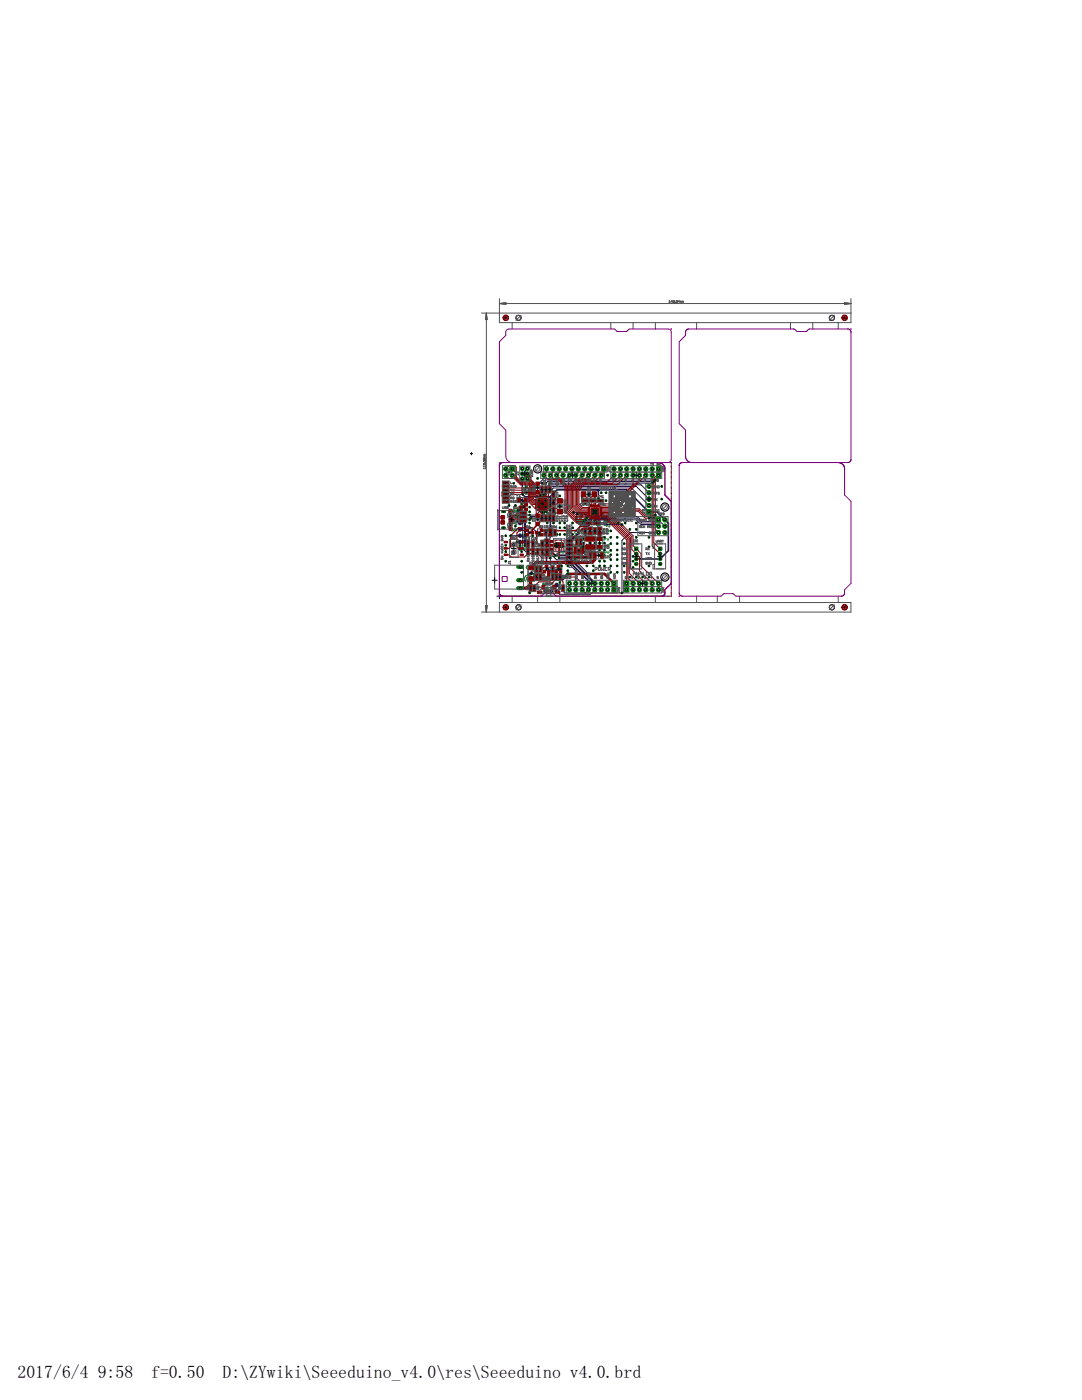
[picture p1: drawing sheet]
<svg xmlns="http://www.w3.org/2000/svg" width="216mm" height="279mm" viewBox="0 0 216 279" stroke-linecap="round" stroke-linejoin="round" font-family="sans-serif">
<defs><g id="words">
<g font-size="3.5">
<text x="3.5" y="274.9">2017/6/4</text>
<text x="19.5" y="274.9">9:58</text>
<text x="30.2" y="274.9">f=0.50</text>
<text x="44.4" y="274.9">D:\ZYwiki\Seeeduino_v4.0\res\Seeeduino v4.0.brd</text>
</g>
</g></defs>
<g fill="none" stroke="#008080" stroke-width=".2">
<path d="M102 101.7l.2 .4 .1-.4M102 105.6l.3-.1v.4h-.3zM102.4 103.2h.3M102.4 104.5h.3M102.4 101.7h.3v.2h-.3l.1 .2h.2M102.4 105.5v.4l.3-.4v.4M102.6 104.3v.3M102.8 101.7l.1 .4h.2v-.4M102.8 104.3h.3v.4l-.3-.1zM102.8 105.6h.3v.3h-.2l-.1-.2h.2M102.9 103h.2v.4l-.3-.1zM103.7 103.1h.2"/>
<path d="M103.7 104.4h.2M103.7 101.8h.2M103.7 105.6h.2M103.7 106.9h.2M103.7 108.2h.2M103.7 109.5h.2M103.8 101.7v.3M103.8 103v.2M103.8 104.2v.3M103.8 105.5v.3M103.8 106.8v.2M103.8 108.1v.2"/>
<path d="M103.8 109.3v.3M104.4 107.2h.2M104.5 109.6v.1h.1M104.5 109.6h.1M104.6 107l-.1-.2v.4M104.6 108h-.2l.2 .4h-.2M104.6 109.4l-.1-.1v.3M104.9 116a.71 .71 0 0 1 0-1 .71 .71 0 0 1 1 0 .71 .71 0 0 1 0 1M105.1 107.1l-.3-.1 .1-.2h.2v.4M105.1 108.2h-.3l.1-.3h.2v.5M105.1 109.6h-.3l.1-.3h.2v.4M105.1 117.3h.5"/>
<path d="M105.2 106.8h.3M105.2 107.9h.3M105.2 109.3h.3M105.2 114.5l.2 .2M105.3 106.8v.4M105.3 107.9v.5M105.3 109.3v.4M105.4 112.9v.6M105.4 113.6v1.1M105.4 115.4v.1M105.4 115.9v1M105.4 117v.5"/>
<path d="M105.4 115.9l.1 .2M105.4 115.9l-.2 .2M105.5 114.5l-.1 .2M106.2 117.3l.5-.1 .1 .3h-.6zM106.2 114.3v.3M106.2 115.8l.5-.4 .1 .4M106.2 114.4h.6l-.2 .2M106.3 116.6v.4h.4v-.4M106.5 114.8v.4M106.8 113.7v.3h-.3v-.3h-.3l.1 .3M106.8 113.1h-.4l-.2 .2 .2 .2h.4M108.4 116.5v.2h.2"/>
<path d="M108.4 116.5h.1M108.6 116.4h-.2v.1M108.7 116.4l.1 .3 .1-.3M108.7 117.1l.1 .4 .1-.4M109.1 117.1h.2v.2h-.2v.1h.2M109.1 116.5v.2h.2M109.1 116.5h.1M109.3 116.4h-.2v.1M109.4 116.8h.3M109.4 117.6h.3M110 117.4l-.2-.2 .2-.1v.4M110 116.6l-.2-.2h.2v.3"/>
<path d="M110.2 117.1h.2M110.2 116.4h.2M110.3 116.4v.3M110.3 117.1v.4M110.9 118h.3M111 116.8h.2M111.1 116.6v.3M111.1 117.9v.3M111.8 110.1h-.2v.3M111.8 110.1l.2-.1v.4M111.8 110.1v.3M112.2 110.1l.3-.1v.3l-.2 .1z"/>
<path d="M112.8 110l.3 .1v.3h-.3M113.2 107.5h.4l-.3-.2v.5M113.3 110.3l.1 .1zM113.4 108.7l.3 .1-.1 .3-.3-.1zM113.6 110.1l.3-.1 .1 .3-.3 .1zM113.8 107.8h.4M113.9 109.1h.2M114 108.5h.1M114.1 108.7l-.1 .4M114.2 107.5l-.2-.2v.5M114.2 110.4h.2M114.3 108.5v.6l.4-.1-.1-.3h-.3"/>
<path d="M114.3 109.7v.1M114.4 110l-.1 .4M114.4 107.4v.3h.4M114.4 107.4h.4v.3M114.4 107.4l.4 .3M114.6 109.8v.6l.4-.1-.1-.3h-.3M114.8 106l.4 .2-.1 .3-.4-.1zM114.9 108.7v.4h.3l.1-.4M114.9 103.4h.2M114.9 103.4l.2 .1M115 103.2h.1M115 103.7h.2"/>
<path d="M115 103.6h.2M115 103.5h.2M115 103.5h.1M115 103.4h.1M115 103.3h.1M115 103.1h.1M115 103.7l.3 .1M115 103.8l.3 .1M115 103.8h.3M115 103h.1M115 103.9h.3M115 103.9l.4 .1"/>
<path d="M115.1 104h.3M115.1 104l.3 .1M115.1 104.1h.4M115.1 104.1l.4 .1M115.2 104.2h.3M115.2 104.2h.4M115.2 110v.4h.3l.1-.4M115.2 104.3h.4M115.3 104.4h.4M115.3 104.4l.5 .1M115.4 107.4h-.4l.4 .4h-.4M115.4 104.5h.4"/>
<path d="M115.4 104.5h.5M115.5 108.7h.2M115.5 104.6h.5M115.5 106.5l.2-.5h.3v.5M115.6 108.6l-.1 .5M115.6 104.6l.4 .1M115.6 107.3l.4 .5M115.7 104.7h.4M115.7 103.4h.3M115.7 104.7l.4 .1M115.7 103.7h.4M115.7 103.6h.3"/>
<path d="M115.7 103.5h.3M115.8 104.7v.1M115.8 103.8h.3M115.8 103.7h.3M115.8 103.4h.2M115.8 103.3h.2M115.8 110h.2M115.8 103.9h.3M115.8 103.1h.3M115.8 104h.3M115.8 103.9l.3 .1M115.8 104l.3 .1"/>
<path d="M115.8 103h.3M115.8 104.1h.3M115.9 109.9l-.1 .5M115.9 104.8h.3M115.9 104.1h.2M115.9 103h.2M115.9 108.6h.3l-.3 .3 .1 .2 .2-.1M115.9 104.2h.3M115.9 104.8h.1M115.9 104.3h.3M115.9 102.8h.2M116 104.4h.2"/>
<path d="M116 104.8l.3 .1M116 104.8v.1M116 102.7h.2M116.1 103.2h-.3M116.1 104.4l.2 .1M116.1 103.3h-.3M116.1 102.6h.1M116.1 104.5h.2M116.1 102.9h-.2M116.1 104.9h.1M116.1 104.5l.2 .1M116.1 102.8l-.2 .1"/>
<path d="M116.1 102.7l-.1 .1M116.2 104.6h.1M116.2 107.4v.3h.3M116.2 107.4h.3v.3M116.2 107.4l.3 .3M116.2 110h.3v.2l-.3 .1 .3 .1M116.2 102.5h.1M116.2 104.1h.5M116.2 104.6h.2M116.2 104.9h.2M116.3 104.7h.1M116.3 104.9h.1"/>
<path d="M116.3 106.5h.3M116.4 104.7v.1M116.4 104.8h.1M116.5 105.7v.1M116.5 103.8v.5M116.6 106h-.1v.5M116.6 104.9h.1M116.6 104.7l-.1 .1M116.6 104.7h.1M116.7 104.6l-.1 .1M116.7 102.5h.1M116.7 102.6h.1"/>
<path d="M116.8 109.8v.6l.3-.1-.1-.3h-.2M116.8 102.6h.1M116.8 104.2h.2M116.8 104.6h-.2M116.8 102.7h.1M116.8 104.9h.1M116.8 104.5l-.2 .1M116.8 102.8h.2M116.8 102.7l.2 .1M116.8 104h.3M116.8 102.9h.3M116.8 102.8l.2 .1"/>
<path d="M116.9 103h.2M116.9 107.5h.1M116.9 107.5l-.1 .2 .1 .1 .2-.1M116.9 104.5h-.2M116.9 103.9h.3M116.9 103.1h.2M116.9 106v.5h.4l.1-.5M116.9 103.8h.3M116.9 103.1h.3M116.9 103l.2 .1M116.9 103.4h.3M116.9 103.2h.3"/>
<path d="M116.9 104.4l-.2 .1M116.9 103.7h.3M116.9 103.6h.3M116.9 103.5h.3M116.9 103.3h.3M116.9 104.8l-.3 .1M116.9 104.4h-.2M117 104.4h-.3M117 104.8h.1M117 104.3h-.2M117.1 108.5v.6l.3-.1-.1-.3h-.2M117.1 104.2h-.3"/>
<path d="M117.1 104.8h-.4M117.1 104.1h-.3M117.1 104l-.3 .1M117.1 107.4l-.2-.1-.1 .1 .1 .1M117.2 104.7l-.4 .1M117.2 103.7l-.3 .1M117.3 104.7h-.4M117.3 104.6l-.4 .1M117.3 107.3l.4 .5M117.4 104.6h-.4M117.5 104.1h.3M117.5 104.5l-.4 .1"/>
<path d="M117.5 104.5h-.4M117.5 104h.4M117.6 104.4l-.4 .1M117.6 104.4h-.4M117.6 103.8h.3M117.7 104.4h-.4M117.7 105.8v.7h.4l.1-.3-.5-.2M117.7 110.2h-.4l.1-.2 .3 .1-.1 .3h-.2M117.7 104.3h-.4M117.7 103.7h.3M117.8 104.2l-.5 .1M117.8 104.2h-.4"/>
<path d="M117.8 103.5h.2M117.8 103.4h.2M117.8 104.1l-.4 .1M117.8 103.3h.2M117.9 104l-.4 .1M117.9 103.3h.1M117.9 103.2h.1M117.9 103.1h.1M117.9 103.9l-.3 .1M117.9 103h.1M117.9 103.9h-.3M117.9 103.8l-.3 .1"/>
<path d="M118 103.7l-.3 .1M118 103.6h-.2M118 108.9h-.4l.1-.2 .3 .1v.2l-.3 .1M118.3 107.3h-.4l.4 .5M118.3 110.2h-.4l.1-.2 .3 .1v.2l-.3 .1M118.5 107.4v.3h.4M118.5 107.4h.4v.3M118.5 107.4l.4 .3M118.6 108.9h-.4l.1-.2 .3 .1v.2l-.3 .1M118.8 103.7v.4h.9M118.8 104h.9M118.8 103.9h.9"/>
<path d="M118.8 103.8h.9M118.9 110.2h-.4l.1-.2 .3 .1v.2l-.3 .1M119 106.3h-.5l.2-.3 .3 .2-.1 .3h-.2M119 103.7h.7M119.1 104.8h.6M119.1 103h.4M119.1 103l.2 .4M119.1 104.8l.2 .1M119.1 104.1l.1 .4-.2 .3 .3 .2 .3-.2 .1 .1 .2-.6M119.1 110h.3v.2l-.3 .1 .4 .1M119.1 104.7h.6M119.1 103.7h-.4v.4h.4"/>
<path d="M119.1 104.8h.4M119.1 103.1h2.1M119.1 104.1h.6M119.1 103.7h.6M119.1 102.9h.3M119.1 103.7h-.3M119.1 104.1l.2 .4M119.2 108.9h-.4l.1-.2 .3 .1v.2l-.3 .1M119.2 104.9h.2M119.2 104.1l.6 .1M119.2 103.6h.5M119.2 103.2h1.9"/>
<path d="M119.2 104.2h.6M119.2 103.6h.6M119.2 104.3h.7M119.2 104.9h.1M119.2 103.5h.6M119.2 103.3h1.8M119.2 104.4h.7M119.2 103.4h.6M119.3 104.5h.5M119.3 103.4h.8M119.3 104.9h.1M119.3 103.4l-.2 .3"/>
<path d="M119.3 104.5l-.2 .3M119.4 108.6h.4l-.4 .3 .1 .2 .3-.1M119.6 103l-.3-.2-.3 .2 .3 .3-.2 .4M119.6 104.8h.1M119.6 103h1M119.7 103.7v.4M119.7 104.8h-.2l-.2 .1M119.7 104.1l.2 .2M119.7 107.4v.3h.4M119.7 107.4h.4v.3M119.7 110.3l.1 .1zM119.7 107.4l.4 .3"/>
<path d="M119.8 104.6h-.6M119.8 103h.7M119.8 106.3h-.5l.2-.3 .3 .2-.1 .3h-.2M119.8 103.4l-.1 .3M119.8 103.4l.7 .1M119.9 102.9l-.3 .1M119.9 102.9h.6M119.9 102.9l.1-.4h.3l.1 .4M119.9 104.3l-.2 .5M119.9 104.3a.46 .46 0 0 1-.1-.7 .46 .46 0 0 1 .7 0 .46 .46 0 0 1-.2 .7l.3 .6 .1-.1 .3 .2 .2-.2-.2-.4M120 110l.1 .4 .3-.1v-.3M120 102.8h.4"/>
<path d="M120 102.8h.3M120 102.7h.3M120 102.6h.3M120.2 103.4h.8M120.2 107.7l.2 .1zM120.3 102.8l.4 .2 .4-.2 .1 .2M120.4 103.4h.6M120.4 102.8l-.1-.3h-.3v.4l-.4 .1-.3-.2-.2 .2M120.4 102.9l.3 .1M120.4 104.3h.6M120.4 104.3l.2 .5M120.4 104.4h.6"/>
<path d="M120.5 104.3h.6M120.5 104.5h.5M120.5 104.2h.6M120.5 103.5h.6M120.5 104.6h.6M120.5 103.6h.6M120.5 104.7h.6M120.5 104.2l-.1 .1M120.5 104.1h.6M120.6 107.5h.3l-.3-.2v.5M120.6 110v.4l.3-.1v-.3M120.6 108.7v.5l.1 .1"/>
<path d="M120.6 104.7h.6M120.6 104.1h.6M120.6 103.7h.5M120.6 104.1h.7M120.6 104.8h.6l-.2 .1M120.6 104.8h.1M120.6 104h.9M120.6 103.7h.6M120.6 104.8h.1l.3 .1M120.6 103.9h.9M120.6 103.7l.9 .1M120.6 103.8h.9"/>
<path d="M120.7 106.3h-.5l.1-.3 .4 .2v.2l-.4 .1M120.7 103.8l-.2 .4M120.7 103l.3-.2 .3 .2-.3 .3 .2 .4h.4v.4h-.4l-.1 .4M120.7 103h.5M120.8 103h.4M120.8 104.8h.3M120.8 104.9h.3M120.9 102.9h.2M120.9 104.9h.1M120.9 108.7v.3l-.3 .1M121 104.9h.1M121 105.9l.4-.1 .1 .2-.4 .2-.1 .2 .1 .1 .4-.1"/>
<path d="M121 103.3l.1 .4h.4M121 103.5h-.5l.2 .3M121.1 107.5l.2 .3 .2-.3M121.1 110l.1 .4 .3-.1v-.3M121.2 105h.7M121.2 103l-.2 .3M121.5 103.7v.4M121.5 104l-.4 .1-.1 .3M121.5 108.5v.6l-.4-.1 .1-.3h.3M121.6 104.7v.6"/>
<circle cx="103.8" cy="101.8" r=".38"/>
<circle cx="103.8" cy="105.6" r=".38"/>
<circle cx="103.8" cy="106.9" r=".38"/>
<circle cx="103.8" cy="108.2" r=".38"/>
<circle cx="103.8" cy="109.5" r=".38"/>
<circle cx="103.8" cy="104.4" r=".38"/>
<circle cx="103.8" cy="103.1" r=".38"/>
<circle cx="105.4" cy="113.2" r=".36"/>
<circle cx="105.4" cy="117.3" r=".36"/>
<circle cx="105.4" cy="115.5" r=".34"/>
<circle cx="111.1" cy="118" r=".38"/>
<circle cx="111.1" cy="116.8" r=".38"/>
</g>
<g fill="#008080" stroke="#008080" stroke-width=".2">
<path d="M105.3 115.4h.2v.2h-.2l.1-.1z" fill-rule="evenodd"/>
<path d="M105.3 115.4h.2v.2h-.2l.1-.1z" fill-rule="evenodd"/>
</g>
<g fill="#000080" stroke="#000080" stroke-width=".2">
<circle cx="103.8" cy="103.1" r=".28"/>
<circle cx="103.8" cy="104.4" r=".28"/>
<circle cx="103.8" cy="101.8" r=".28"/>
<circle cx="103.8" cy="105.6" r=".28"/>
<circle cx="103.8" cy="106.9" r=".28"/>
<circle cx="103.8" cy="108.2" r=".28"/>
<circle cx="103.8" cy="109.5" r=".28"/>
<circle cx="111.1" cy="118" r=".28"/>
<circle cx="111.1" cy="116.8" r=".28"/>
</g>
<g fill="none" stroke="#000080" stroke-width=".2">
<path d="M99.7 92.6h.1M99.7 92.8v.1M99.7 93v.1M99.7 93.3h.1M99.7 93.6h.1M99.7 93.8h.1M99.7 94v.1M99.7 94.3h.1M99.7 94.5v.1M99.7 94.8h.1M99.7 95v.1M99.7 95.3h.1"/>
<path d="M99.7 95.5v.1M99.7 95.8h.1M99.7 96v.1M99.7 96.3h.1M99.7 96.5h.1M99.7 96.8h.1M99.7 97h.1M99.7 97.2v.1M99.7 97.5h.1M99.7 97.7v.1M99.7 98h.1M99.7 98.2v.1"/>
<path d="M99.7 98.5h.1M99.7 98.7v.1M99.7 99h.1M99.7 99.2v.1M99.7 99.5h.1M99.7 99.7v.1M99.7 99.9v.1M99.7 92.3v.1M99.9 92.3h.1M100.1 92.3h.1M100.4 92.3h.1M100.6 92.3h.1"/>
<path d="M100.9 92.3h.1M101.1 92.3h.1M101.4 92.3h.1M101.6 92.3h.1M101.9 92.3h.1M102.1 92.3h.1M102.4 92.3h.1M102.6 92.3h.1M102.8 92.3h.1M103.1 92.3h.1M103.4 92.3h.1M103.6 92.3h.1"/>
<path d="M103.8 92.3h.1M104.1 92.3h.1M104.3 92.3h.1M104.6 92.3h.1M104.7 97.8v.6l.2 .2h3.4l.1 .1M104.8 92.3h.1M105.1 98.3h3.4l.3 .3M105.1 92.3h.1M105.2 93.5l-.5 .5v2.8l.4 .3M105.3 92.3h.1M105.6 92.3h.1M105.8 92.3h.1"/>
<path d="M106.1 92.3h.1M106.3 92.3h.1M106.6 92.3h.1M106.8 92.3h.1M107 92.3h.1M107.3 92.3h.1M107.5 92.3h.1M107.8 92.3h.1M108 92.3h.1M108.3 92.3h.1M108.5 97.8l1-1h18.4l1.6 1.5M108.5 92.3h.1"/>
<path d="M108.8 92.3h.1M109 92.3h.1M109.2 97.8l.7-.7h17.1l2.5 2.5M109.3 92.3h.1M109.5 92.3h.1M109.7 96.4h20.4M109.7 92.3h.1M110 92.3h.1M110 97.8l.4-.4h15.6l3.5 3.5M110.2 92.3h.1M110.5 92.3h.1M110.7 92.3h.1"/>
<path d="M111 92.3h.1M111.2 92.3h.1M111.5 92.3h.1M111.7 92.3h.1M112 92.3h.1M112.2 92.3h.1M112.5 92.3h.1M112.7 92.3h.1M112.9 92.3h.1M113.2 92.3h.1M113.5 92.3h.1M113.6 94.8l-.6 .7h-4.5l-1.9 1.9h-1.9"/>
<path d="M113.7 92.3h.1M113.9 92.3h.1M114.2 92.3h.1M114.4 92.3h.1M114.7 92.3h.1M114.9 92.3h.1M115.2 92.3h.1M115.4 92.3h.1M115.7 92.3h.1M115.9 92.3h.1M116.2 92.3h.1M116.4 92.3h.1"/>
<path d="M116.6 92.3h.1M116.9 92.3h.1M117.1 92.3h.1M117.4 92.3h.1M117.6 92.3h.1M117.9 92.3h.1M118.1 92.3h.1M118.4 92.3h.1M118.6 92.3h.1M118.9 92.3h.1M119.1 92.3h.1M119.4 92.3h.1"/>
<path d="M119.6 92.3h.1M119.8 92.3h.1M120.1 92.3h.1M120.3 92.3h.1M120.6 92.3h.1M120.8 92.3h.1M121.1 92.3h.1M121.3 92.3h.1M121.6 92.3h.1M121.8 92.3h.1M122.1 92.3h.1M122.3 92.3h.1"/>
<path d="M122.6 92.3h.1M122.8 92.3h.1M123 92.3h.1M123.3 92.3h.1M123.5 92.3h.1M123.8 92.3h.1M124 92.3h.1M124.3 92.3h.1M124.5 92.3h.1M124.8 92.3h.1M125 92.3h.1M125.3 92.3h.1"/>
<path d="M125.5 92.3h.1M125.8 92.3h.1M126 92.3h.1M126.3 92.3h.1M126.5 92.3h.1M126.7 92.3h.1M127 92.3h.1M127.2 92.3h.1M127.5 92.3h.1M127.7 92.3h.1M128 92.3h.1M128.2 92.3h.1"/>
<path d="M128.5 92.3h.1M128.7 92.3h.1M129 92.3h.1M129.2 92.3h.1M129.5 92.3h.1M129.7 92.3h.1M129.9 92.3h.1M130.2 92.3h.1M130.5 92.3h.1M130.5 96.1h-21.3l-.3 .3M130.7 92.3h.1M130.8 95.8h-22l-.6 .6"/>
<path d="M130.9 92.3h.1M131.2 92.3h.1M131.4 92.3h.1M131.7 92.3h.1M131.9 92.3h.1M132.2 92.3h.1M132.4 92.3h.1M132.7 92.3h.1M132.9 92.3h.1M133.2 92.3h.1M133.4 92.3h.1M133.6 92.3h.1"/>
<path d="M133.9 92.3v.1M133.9 92.6h.1M133.9 92.8v.1M133.9 93v.1M133.9 93.3h.1M133.9 93.6h.1M133.9 93.8h.1M133.9 94v.1M133.9 94.3h.1M133.9 94.5v.1M133.9 94.8h.1M133.9 95v.1"/>
<path d="M133.9 95.3h.1M133.9 95.5v.1M133.9 95.8h.1M133.9 96v.1M133.9 96.3h.1M133.9 96.5h.1M133.9 96.8h.1M133.9 97h.1M133.9 97.2v.1M133.9 97.5h.1M133.9 97.7v.1M133.9 98h.1"/>
<path d="M133.9 98.2v.1M133.9 98.5h.1M133.9 98.7v.1M133.9 99h.1M133.9 99.2v.1M133.9 99.5h.1M133.9 99.7v.1M133.9 99.9v.1M99.7 118.9v.1M99.7 100.2h.1M99.7 100.5h.1M99.7 100.7h.1"/>
<path d="M99.7 100.9v.1M99.7 101.2h.1M99.7 101.4v.1M99.7 101.7h.1M99.7 101.9v.1M99.7 102.2h.1M99.7 102.4v.1M99.7 102.7h.1M99.7 102.9v.1M99.7 103.2h.1M99.7 103.4h.1M99.7 103.7h.1"/>
<path d="M99.7 103.9h.1M99.7 104.1v.1M99.7 104.4h.1M99.7 104.6v.1M99.7 104.9h.1M99.7 105.1v.1M99.7 105.4h.1M99.7 105.6v.1M99.7 105.9h.1M99.7 106.1v.1M99.7 106.4h.1M99.7 106.6v.1"/>
<path d="M99.7 106.8v.1M99.7 107.1h.1M99.7 107.4h.1M99.7 107.6h.1M99.7 107.8v.1M99.7 108.1h.1M99.7 108.3v.1M99.7 108.6h.1M99.7 108.8v.1M99.7 109.1h.1M99.7 109.3v.1M99.7 109.6h.1"/>
<path d="M99.7 109.8v.1M99.7 110.1h.1M99.7 110.3h.1M99.7 110.6h.1M99.7 110.8h.1M99.7 111v.1M99.7 111.3h.1M99.7 111.5v.1M99.7 111.8h.1M99.7 112v.1M99.7 112.3h.1M99.7 112.5v.1"/>
<path d="M99.7 112.8h.1M99.7 113v.1M99.7 113.3h.1M99.7 113.5v.1M99.7 113.7v.1M99.7 114h.1M99.7 114.3h.1M99.7 114.5h.1M99.7 114.7v.1M99.7 115h.1M99.7 115.2v.1M99.7 115.5h.1"/>
<path d="M99.7 115.7v.1M99.7 116h.1M99.7 116.2v.1M99.7 116.5h.1M99.7 116.7v.1M99.7 117h.1M99.7 117.2h.1M99.7 117.5h.1M99.7 117.7v.1M99.7 117.9v.1M99.7 118.2h.1M99.7 118.4v.1"/>
<path d="M99.7 118.7h.1M99.9 119h.1M100.1 119h.1M100.4 119h.1M100.6 119h.1M100.9 119h.1M101.1 119h.1M101.4 119h.1M101.6 119h.1M101.9 119h.1M102.1 119h.1M102.4 119h.1"/>
<path d="M102.6 119h.1M102.8 119h.1M103.1 119h.1M103.3 103.1h.5M103.3 104.1l.5 .3M103.3 101.8h.5M103.4 119h.1M103.6 119h.1M103.8 109.5h.5M103.8 119h.1M104.1 119h.1M104.1 100.6l.2 .2v8.7"/>
<path d="M104.3 109.5l1 1h1.6M104.3 109.3l-.1 .2M104.3 119h.1M104.6 119h.1M104.8 119h.1M105.1 119h.1M105.3 119h.1M105.6 119h.1M105.8 119h.1M106.1 119h.1M106.3 119h.1M106.6 119h.1"/>
<path d="M106.8 119h.1M107 119h.1M107.3 119h.1M107.5 119h.1M107.8 119h.1M108 119h.1M108.2 102.2v.5l-.4 .4h-1.9l-.2 .2v.4M108.3 119h.1M108.5 119h.1M108.6 102.2v.5l-.7 .7h-1.9M108.8 119h.1M109 119h.1"/>
<path d="M109.3 119h.1M109.5 119h.1M109.7 119h.1M109.8 111.4v1.2l.9 1h1.1M109.8 100.7v.3M110 119h.1M110.2 119h.1M110.4 110l.1 .1M110.4 107.8h.1M110.4 108.1h.1M110.4 108.3v.1M110.4 108.5v.1"/>
<path d="M110.4 108.8h.1M110.4 109.1h.1M110.4 109.3h.1M110.4 109.5v.1M110.4 109.8h.1M110.5 119h.1M110.5 107.5l-.1 .1M110.7 107.5h.1M110.7 110.1h.1M110.7 119h.1M111 119h.1M111 107.5h.1"/>
<path d="M111 110.1h.1M111.1 116.8l1.6 1.5h4.1l.6-.6M111.1 106.7h-.8l-.6 .5v3.2l1.4 1.3h1.6l2.2 2.2v2.5M111.2 119h.1M111.3 107.5h.1M111.3 110.1h.1M111.5 119h.1M111.5 107.5h.1M111.5 110.1h.1M111.7 119h.1M111.8 107.5h.1M111.8 110.1h.1"/>
<path d="M112 119h.1M112.1 107.5h.1M112.1 110.1h.1M112.2 119h.1M112.3 107.5h.1M112.3 110.1h.1M112.5 119h.1M112.6 107.5l.1 .1M112.7 107.8h.1M112.7 108.1h.1M112.7 108.3v.1M112.7 108.5v.1"/>
<path d="M112.7 108.8h.1M112.7 109.1h.1M112.7 109.3h.1M112.7 109.5v.1M112.7 109.8h.1M112.7 110l-.1 .1M112.7 119h.1M112.9 119h.1M113.2 119h.1M113.5 119h.1M113.7 119h.1M113.9 119h.1"/>
<path d="M114.2 119h.1M114.4 119h.1M114.4 102.3h2.7l.8 .8h9.3l1 1h2.9l.3-.4M114.7 119h.1M114.8 111.6v.3l2.6 2.6M114.9 119h.1M115.2 119h.1M115.2 102.6h1.7l.9 .8h9.3l.9 1h4l.7 .6M115.4 119h.1M115.7 119h.1M115.9 119h.1M116.2 119h.1"/>
<path d="M116.2 104.4l.3 .3h7.6M116.4 119h.1M116.5 104.1l.3 .3h6.5M116.6 119h.1M116.8 103.7l.4 .4h1.4M116.9 119h.1M117.1 103.3l.4 .4h9.5l.9 1h3.2l.3 .3M117.1 119h.1M117.4 119h.1M117.6 119h.1M117.9 119h.1M118.1 119h.1"/>
<path d="M118.4 119h.1M118.6 119h.1M118.7 117.7l-.9 .9h-6.1l-.6-.6M118.9 119h.1M119.1 119h.1M119.4 119h.1M119.6 119h.1M119.8 119h.1M120.1 119h.1M120.3 119h.1M120.6 119h.1M120.8 119h.1"/>
<path d="M121.1 119h.1M121.3 119h.1M121.6 119h.1M121.8 119h.1M122.1 119h.1M122.3 119h.1M122.6 119h.1M122.8 119h.1M123 119h.1M123.3 119h.1M123.5 119h.1M123.8 119h.1"/>
<path d="M124 119h.1M124.3 119h.1M124.5 119h.1M124.8 119h.1M125 119h.1M125.3 119h.1M125.5 119h.1M125.8 119h.1M126 119h.1M126.3 119h.1M126.5 119h.1M126.7 119h.1"/>
<path d="M127 119h.1M127.2 119h.1M127.5 119h.1M127.7 119h.1M128 119h.1M128.2 119h.1M128.5 119h.1M128.7 119h.1M129 119h.1M129.2 119h.1M129.5 119h.1M129.7 119h.1"/>
<path d="M129.8 103.1h.7M129.9 119h.1M130.2 119h.1M130.5 119h.1M130.7 119h.1M130.8 102.8v.4l-.2 .2h-1.1M130.9 119h.1M131.2 119h.1M131.4 106.3h-5.7l-1.6 1.6v10.4M131.4 119h.1M131.7 119h.1M131.9 119h.1"/>
<path d="M132.2 119h.1M132.4 119h.1M132.7 119h.1M132.9 119h.1M133.2 119h.1M133.4 119h.1M133.6 119h.1M133.9 100.2h.1M133.9 100.5h.1M133.9 100.7h.1M133.9 100.9v.1M133.9 101.2h.1"/>
<path d="M133.9 101.4v.1M133.9 101.7h.1M133.9 101.9v.1M133.9 102.2h.1M133.9 102.4v.1M133.9 102.7h.1M133.9 102.9v.1M133.9 103.2h.1M133.9 103.4h.1M133.9 103.7h.1M133.9 103.9h.1M133.9 104.1v.1"/>
<path d="M133.9 104.4h.1M133.9 104.6v.1M133.9 104.9h.1M133.9 105.1v.1M133.9 105.4h.1M133.9 105.6v.1M133.9 105.9h.1M133.9 106.1v.1M133.9 106.4h.1M133.9 106.6v.1M133.9 106.8v.1M133.9 107.1h.1"/>
<path d="M133.9 107.4h.1M133.9 107.6h.1M133.9 107.8v.1M133.9 108.1h.1M133.9 108.3v.1M133.9 108.6h.1M133.9 108.8v.1M133.9 109.1h.1M133.9 109.3v.1M133.9 109.6h.1M133.9 109.8v.1M133.9 110.1h.1"/>
<path d="M133.9 110.3h.1M133.9 110.6h.1M133.9 110.8h.1M133.9 111v.1M133.9 111.3h.1M133.9 111.5v.1M133.9 111.8h.1M133.9 112v.1M133.9 112.3h.1M133.9 112.5v.1M133.9 112.8h.1M133.9 113v.1"/>
<path d="M133.9 113.3h.1M133.9 113.5v.1M133.9 113.7v.1M133.9 114h.1M133.9 114.3h.1M133.9 114.5h.1M133.9 114.7v.1M133.9 115h.1M133.9 115.2v.1M133.9 115.5h.1M133.9 115.7v.1M133.9 116h.1"/>
<path d="M133.9 116.2v.1M133.9 116.5h.1M133.9 116.7v.1M133.9 117h.1M133.9 117.2h.1M133.9 117.5h.1M133.9 117.7v.1M133.9 117.9v.1M133.9 118.2h.1M133.9 118.4v.1M133.9 118.7h.1M133.9 118.9v.1"/>
</g>
<path d="M104.2 95.5v3.1l.6 .6h4.9l1.4-1.4h14l4.3 4.4M107.8 98.9v.3M109.8 99.1v6.3l-.7 .7v7.1l1.5 1.6M119.2 97.8l.2 .2 .2-.2M119.4 97.8v1.7M111.5 111.4h1.4l4.5 4.5v.5M127 111.5v.1M129.4 102.2h1.7l2.3 2.2v5.5l-1.7 1.6-4.7 .1" fill="none" stroke="#000080" stroke-width=".32"/>
<path d="M101.9 106.9h1.9M103.1 108.2h.7M105.7 105.3h.5l1.4 1.4M109.1 102.2l-.2-.4h-1l-.9 1h-1.3" fill="none" stroke="#000080" stroke-width=".21"/>
<path d="M113.3 114.5l-1.1 1.1h-3.3" fill="none" stroke="#000080" stroke-width=".51"/>
<path d="M104.1 99.8l.6 .6v8.5M110.8 110.8h2.3M113.1 110.8l5.6 5.6M113.5 110.5l-.4 .3M115.4 106.4l-1.9 1.9v2.9" fill="none" stroke="#000080" stroke-width=".42"/>
<path d="M131 94.4h.8v.8h-.8z" fill="#008000" stroke="#008000" stroke-width=".2"/>
<circle cx="131.4" cy="94.8" r=".21" fill="#fff" stroke="#000" stroke-width=".2"/>
<circle cx="130.1" cy="94.8" r=".4" fill="#008000" stroke="#008000" stroke-width=".2"/>
<circle cx="130.1" cy="94.8" r=".21" fill="#fff" stroke="#000" stroke-width=".2"/>
<circle cx="128.9" cy="94.8" r=".4" fill="#008000" stroke="#008000" stroke-width=".2"/>
<circle cx="128.9" cy="94.8" r=".21" fill="#fff" stroke="#000" stroke-width=".2"/>
<circle cx="127.6" cy="94.8" r=".4" fill="#008000" stroke="#008000" stroke-width=".2"/>
<circle cx="127.6" cy="94.8" r=".21" fill="#fff" stroke="#000" stroke-width=".2"/>
<circle cx="126.3" cy="94.8" r=".4" fill="#008000" stroke="#008000" stroke-width=".2"/>
<circle cx="126.3" cy="94.8" r=".21" fill="#fff" stroke="#000" stroke-width=".2"/>
<circle cx="125.1" cy="94.8" r=".4" fill="#008000" stroke="#008000" stroke-width=".2"/>
<circle cx="125.1" cy="94.8" r=".21" fill="#fff" stroke="#000" stroke-width=".2"/>
<circle cx="123.8" cy="94.8" r=".4" fill="#008000" stroke="#008000" stroke-width=".2"/>
<circle cx="123.8" cy="94.8" r=".21" fill="#fff" stroke="#000" stroke-width=".2"/>
<circle cx="122.5" cy="94.8" r=".4" fill="#008000" stroke="#008000" stroke-width=".2"/>
<circle cx="122.5" cy="94.8" r=".21" fill="#fff" stroke="#000" stroke-width=".2"/>
<path d="M103.4 117.4h.8" fill="none" stroke="#008000" stroke-width=".76"/>
<circle cx="103.8" cy="117.4" r=".21" fill="#fff" stroke="#000" stroke-width=".2"/>
<path d="M103.4 115.8h.8" fill="none" stroke="#008000" stroke-width=".76"/>
<circle cx="103.8" cy="115.8" r=".21" fill="#fff" stroke="#000" stroke-width=".2"/>
<path d="M103.4 113.1h.8" fill="none" stroke="#008000" stroke-width=".76"/>
<circle cx="103.8" cy="113.1" r=".21" fill="#fff" stroke="#000" stroke-width=".2"/>
<path d="M131.4 109.2h.6v.7h-.6z" fill="#008000" stroke="#008000" stroke-width=".2"/>
<circle cx="131.7" cy="109.5" r=".19" fill="#fff" stroke="#000" stroke-width=".2"/>
<circle cx="131.7" cy="110.5" r=".32" fill="#008000" stroke="#008000" stroke-width=".2"/>
<circle cx="131.7" cy="110.5" r=".19" fill="#fff" stroke="#000" stroke-width=".2"/>
<circle cx="131.7" cy="111.5" r=".32" fill="#008000" stroke="#008000" stroke-width=".2"/>
<circle cx="131.7" cy="111.5" r=".19" fill="#fff" stroke="#000" stroke-width=".2"/>
<circle cx="131.7" cy="112.5" r=".32" fill="#008000" stroke="#008000" stroke-width=".2"/>
<circle cx="131.7" cy="112.5" r=".19" fill="#fff" stroke="#000" stroke-width=".2"/>
<path d="M126.6 109.2h.7v.7h-.7z" fill="#008000" stroke="#008000" stroke-width=".2"/>
<circle cx="127" cy="109.5" r=".19" fill="#fff" stroke="#000" stroke-width=".2"/>
<circle cx="127" cy="110.5" r=".32" fill="#008000" stroke="#008000" stroke-width=".2"/>
<circle cx="127" cy="110.5" r=".19" fill="#fff" stroke="#000" stroke-width=".2"/>
<circle cx="127" cy="111.5" r=".32" fill="#008000" stroke="#008000" stroke-width=".2"/>
<circle cx="127" cy="111.5" r=".19" fill="#fff" stroke="#000" stroke-width=".2"/>
<circle cx="127" cy="112.5" r=".32" fill="#008000" stroke="#008000" stroke-width=".2"/>
<circle cx="127" cy="112.5" r=".19" fill="#fff" stroke="#000" stroke-width=".2"/>
<path d="M122.1 116h.8v.8h-.8z" fill="#008000" stroke="#008000" stroke-width=".2"/>
<circle cx="122.5" cy="116.4" r=".21" fill="#fff" stroke="#000" stroke-width=".2"/>
<circle cx="121.2" cy="116.4" r=".4" fill="#008000" stroke="#008000" stroke-width=".2"/>
<circle cx="121.2" cy="116.4" r=".21" fill="#fff" stroke="#000" stroke-width=".2"/>
<circle cx="120" cy="116.4" r=".4" fill="#008000" stroke="#008000" stroke-width=".2"/>
<circle cx="120" cy="116.4" r=".21" fill="#fff" stroke="#000" stroke-width=".2"/>
<circle cx="118.7" cy="116.4" r=".4" fill="#008000" stroke="#008000" stroke-width=".2"/>
<circle cx="118.7" cy="116.4" r=".21" fill="#fff" stroke="#000" stroke-width=".2"/>
<circle cx="117.4" cy="116.4" r=".4" fill="#008000" stroke="#008000" stroke-width=".2"/>
<circle cx="117.4" cy="116.4" r=".21" fill="#fff" stroke="#000" stroke-width=".2"/>
<circle cx="116.2" cy="116.4" r=".4" fill="#008000" stroke="#008000" stroke-width=".2"/>
<circle cx="116.2" cy="116.4" r=".21" fill="#fff" stroke="#000" stroke-width=".2"/>
<circle cx="114.9" cy="116.4" r=".4" fill="#008000" stroke="#008000" stroke-width=".2"/>
<circle cx="114.9" cy="116.4" r=".21" fill="#fff" stroke="#000" stroke-width=".2"/>
<circle cx="113.6" cy="116.4" r=".4" fill="#008000" stroke="#008000" stroke-width=".2"/>
<circle cx="113.6" cy="116.4" r=".21" fill="#fff" stroke="#000" stroke-width=".2"/>
<path d="M124.7 116h.8v.8h-.8z" fill="#008000" stroke="#008000" stroke-width=".2"/>
<circle cx="125.1" cy="116.4" r=".21" fill="#fff" stroke="#000" stroke-width=".2"/>
<circle cx="126.3" cy="116.4" r=".4" fill="#008000" stroke="#008000" stroke-width=".2"/>
<circle cx="126.3" cy="116.4" r=".21" fill="#fff" stroke="#000" stroke-width=".2"/>
<circle cx="127.6" cy="116.4" r=".4" fill="#008000" stroke="#008000" stroke-width=".2"/>
<circle cx="127.6" cy="116.4" r=".21" fill="#fff" stroke="#000" stroke-width=".2"/>
<circle cx="128.9" cy="116.4" r=".4" fill="#008000" stroke="#008000" stroke-width=".2"/>
<circle cx="128.9" cy="116.4" r=".21" fill="#fff" stroke="#000" stroke-width=".2"/>
<circle cx="130.1" cy="116.4" r=".4" fill="#008000" stroke="#008000" stroke-width=".2"/>
<circle cx="130.1" cy="116.4" r=".21" fill="#fff" stroke="#000" stroke-width=".2"/>
<circle cx="131.4" cy="116.4" r=".4" fill="#008000" stroke="#008000" stroke-width=".2"/>
<circle cx="131.4" cy="116.4" r=".21" fill="#fff" stroke="#000" stroke-width=".2"/>
<path d="M100.2 102.1h.5" fill="none" stroke="#008000" stroke-width=".51"/>
<circle cx="100.5" cy="102.1" r=".13" fill="#fff" stroke="#000" stroke-width=".2"/>
<path d="M100.2 105.3h.5" fill="none" stroke="#008000" stroke-width=".51"/>
<circle cx="100.5" cy="105.3" r=".13" fill="#fff" stroke="#000" stroke-width=".2"/>
<circle cx="120" cy="94.8" r=".44" fill="#008000" stroke="#008000" stroke-width=".2"/>
<circle cx="120" cy="94.8" r=".21" fill="#fff" stroke="#000" stroke-width=".2"/>
<circle cx="118.7" cy="94.8" r=".4" fill="#008000" stroke="#008000" stroke-width=".2"/>
<circle cx="118.7" cy="94.8" r=".21" fill="#fff" stroke="#000" stroke-width=".2"/>
<circle cx="117.4" cy="94.8" r=".4" fill="#008000" stroke="#008000" stroke-width=".2"/>
<circle cx="117.4" cy="94.8" r=".21" fill="#fff" stroke="#000" stroke-width=".2"/>
<circle cx="116.2" cy="94.8" r=".4" fill="#008000" stroke="#008000" stroke-width=".2"/>
<circle cx="116.2" cy="94.8" r=".21" fill="#fff" stroke="#000" stroke-width=".2"/>
<circle cx="114.9" cy="94.8" r=".4" fill="#008000" stroke="#008000" stroke-width=".2"/>
<circle cx="114.9" cy="94.8" r=".21" fill="#fff" stroke="#000" stroke-width=".2"/>
<circle cx="113.6" cy="94.8" r=".4" fill="#008000" stroke="#008000" stroke-width=".2"/>
<circle cx="113.6" cy="94.8" r=".21" fill="#fff" stroke="#000" stroke-width=".2"/>
<circle cx="112.4" cy="94.8" r=".4" fill="#008000" stroke="#008000" stroke-width=".2"/>
<circle cx="112.4" cy="94.8" r=".21" fill="#fff" stroke="#000" stroke-width=".2"/>
<circle cx="111.1" cy="94.8" r=".4" fill="#008000" stroke="#008000" stroke-width=".2"/>
<circle cx="111.1" cy="94.8" r=".21" fill="#fff" stroke="#000" stroke-width=".2"/>
<circle cx="109.8" cy="94.8" r=".4" fill="#008000" stroke="#008000" stroke-width=".2"/>
<circle cx="109.8" cy="94.8" r=".21" fill="#fff" stroke="#000" stroke-width=".2"/>
<circle cx="108.5" cy="94.8" r=".4" fill="#008000" stroke="#008000" stroke-width=".2"/>
<circle cx="108.5" cy="94.8" r=".21" fill="#fff" stroke="#000" stroke-width=".2"/>
<path d="M129.1 101.7h.8v.9h-.8z" fill="#008000" stroke="#008000" stroke-width=".2"/>
<circle cx="129.5" cy="102.2" r=".21" fill="#fff" stroke="#000" stroke-width=".2"/>
<circle cx="129.5" cy="100.9" r=".4" fill="#008000" stroke="#008000" stroke-width=".2"/>
<circle cx="129.5" cy="100.9" r=".21" fill="#fff" stroke="#000" stroke-width=".2"/>
<circle cx="129.5" cy="99.6" r=".4" fill="#008000" stroke="#008000" stroke-width=".2"/>
<circle cx="129.5" cy="99.6" r=".21" fill="#fff" stroke="#000" stroke-width=".2"/>
<circle cx="129.5" cy="98.3" r=".4" fill="#008000" stroke="#008000" stroke-width=".2"/>
<circle cx="129.5" cy="98.3" r=".21" fill="#fff" stroke="#000" stroke-width=".2"/>
<circle cx="129.5" cy="97.1" r=".4" fill="#008000" stroke="#008000" stroke-width=".2"/>
<circle cx="129.5" cy="97.1" r=".21" fill="#fff" stroke="#000" stroke-width=".2"/>
<path d="M131 93.2h.8v.8h-.8z" fill="#008000" stroke="#008000" stroke-width=".2"/>
<circle cx="131.4" cy="93.6" r=".21" fill="#fff" stroke="#000" stroke-width=".2"/>
<circle cx="130.1" cy="93.6" r=".4" fill="#008000" stroke="#008000" stroke-width=".2"/>
<circle cx="130.1" cy="93.6" r=".21" fill="#fff" stroke="#000" stroke-width=".2"/>
<circle cx="128.9" cy="93.6" r=".4" fill="#008000" stroke="#008000" stroke-width=".2"/>
<circle cx="128.9" cy="93.6" r=".21" fill="#fff" stroke="#000" stroke-width=".2"/>
<circle cx="127.6" cy="93.6" r=".4" fill="#008000" stroke="#008000" stroke-width=".2"/>
<circle cx="127.6" cy="93.6" r=".21" fill="#fff" stroke="#000" stroke-width=".2"/>
<circle cx="126.3" cy="93.6" r=".4" fill="#008000" stroke="#008000" stroke-width=".2"/>
<circle cx="126.3" cy="93.6" r=".21" fill="#fff" stroke="#000" stroke-width=".2"/>
<circle cx="125.1" cy="93.6" r=".4" fill="#008000" stroke="#008000" stroke-width=".2"/>
<circle cx="125.1" cy="93.6" r=".21" fill="#fff" stroke="#000" stroke-width=".2"/>
<circle cx="123.8" cy="93.6" r=".4" fill="#008000" stroke="#008000" stroke-width=".2"/>
<circle cx="123.8" cy="93.6" r=".21" fill="#fff" stroke="#000" stroke-width=".2"/>
<circle cx="122.5" cy="93.6" r=".4" fill="#008000" stroke="#008000" stroke-width=".2"/>
<circle cx="122.5" cy="93.6" r=".21" fill="#fff" stroke="#000" stroke-width=".2"/>
<path d="M120.1 93.2h.8v.8h-.8z" fill="#008000" stroke="#008000" stroke-width=".2"/>
<circle cx="120.5" cy="93.6" r=".21" fill="#fff" stroke="#000" stroke-width=".2"/>
<circle cx="119.2" cy="93.6" r=".4" fill="#008000" stroke="#008000" stroke-width=".2"/>
<circle cx="119.2" cy="93.6" r=".21" fill="#fff" stroke="#000" stroke-width=".2"/>
<circle cx="117.9" cy="93.6" r=".4" fill="#008000" stroke="#008000" stroke-width=".2"/>
<circle cx="117.9" cy="93.6" r=".21" fill="#fff" stroke="#000" stroke-width=".2"/>
<circle cx="116.7" cy="93.6" r=".4" fill="#008000" stroke="#008000" stroke-width=".2"/>
<circle cx="116.7" cy="93.6" r=".21" fill="#fff" stroke="#000" stroke-width=".2"/>
<circle cx="115.4" cy="93.6" r=".4" fill="#008000" stroke="#008000" stroke-width=".2"/>
<circle cx="115.4" cy="93.6" r=".21" fill="#fff" stroke="#000" stroke-width=".2"/>
<circle cx="114.1" cy="93.6" r=".4" fill="#008000" stroke="#008000" stroke-width=".2"/>
<circle cx="114.1" cy="93.6" r=".21" fill="#fff" stroke="#000" stroke-width=".2"/>
<circle cx="112.9" cy="93.6" r=".4" fill="#008000" stroke="#008000" stroke-width=".2"/>
<circle cx="112.9" cy="93.6" r=".21" fill="#fff" stroke="#000" stroke-width=".2"/>
<circle cx="111.6" cy="93.6" r=".4" fill="#008000" stroke="#008000" stroke-width=".2"/>
<circle cx="111.6" cy="93.6" r=".21" fill="#fff" stroke="#000" stroke-width=".2"/>
<path d="M124.7 117.3h.8v.8h-.8z" fill="#008000" stroke="#008000" stroke-width=".2"/>
<circle cx="125.1" cy="117.7" r=".21" fill="#fff" stroke="#000" stroke-width=".2"/>
<circle cx="126.3" cy="117.7" r=".4" fill="#008000" stroke="#008000" stroke-width=".2"/>
<circle cx="126.3" cy="117.7" r=".21" fill="#fff" stroke="#000" stroke-width=".2"/>
<circle cx="127.6" cy="117.7" r=".4" fill="#008000" stroke="#008000" stroke-width=".2"/>
<circle cx="127.6" cy="117.7" r=".21" fill="#fff" stroke="#000" stroke-width=".2"/>
<circle cx="128.9" cy="117.7" r=".4" fill="#008000" stroke="#008000" stroke-width=".2"/>
<circle cx="128.9" cy="117.7" r=".21" fill="#fff" stroke="#000" stroke-width=".2"/>
<circle cx="130.1" cy="117.7" r=".4" fill="#008000" stroke="#008000" stroke-width=".2"/>
<circle cx="130.1" cy="117.7" r=".21" fill="#fff" stroke="#000" stroke-width=".2"/>
<circle cx="131.4" cy="117.7" r=".4" fill="#008000" stroke="#008000" stroke-width=".2"/>
<circle cx="131.4" cy="117.7" r=".21" fill="#fff" stroke="#000" stroke-width=".2"/>
<path d="M122.1 117.3h.8v.8h-.8z" fill="#008000" stroke="#008000" stroke-width=".2"/>
<circle cx="122.5" cy="117.7" r=".21" fill="#fff" stroke="#000" stroke-width=".2"/>
<circle cx="121.2" cy="117.7" r=".4" fill="#008000" stroke="#008000" stroke-width=".2"/>
<circle cx="121.2" cy="117.7" r=".21" fill="#fff" stroke="#000" stroke-width=".2"/>
<circle cx="120" cy="117.7" r=".4" fill="#008000" stroke="#008000" stroke-width=".2"/>
<circle cx="120" cy="117.7" r=".21" fill="#fff" stroke="#000" stroke-width=".2"/>
<circle cx="118.7" cy="117.7" r=".4" fill="#008000" stroke="#008000" stroke-width=".2"/>
<circle cx="118.7" cy="117.7" r=".21" fill="#fff" stroke="#000" stroke-width=".2"/>
<circle cx="117.4" cy="117.7" r=".4" fill="#008000" stroke="#008000" stroke-width=".2"/>
<circle cx="117.4" cy="117.7" r=".21" fill="#fff" stroke="#000" stroke-width=".2"/>
<circle cx="116.2" cy="117.7" r=".4" fill="#008000" stroke="#008000" stroke-width=".2"/>
<circle cx="116.2" cy="117.7" r=".21" fill="#fff" stroke="#000" stroke-width=".2"/>
<circle cx="114.9" cy="117.7" r=".4" fill="#008000" stroke="#008000" stroke-width=".2"/>
<circle cx="114.9" cy="117.7" r=".21" fill="#fff" stroke="#000" stroke-width=".2"/>
<circle cx="113.6" cy="117.7" r=".4" fill="#008000" stroke="#008000" stroke-width=".2"/>
<circle cx="113.6" cy="117.7" r=".21" fill="#fff" stroke="#000" stroke-width=".2"/>
<path d="M131 103.3h.8v.8h-.8z" fill="#008000" stroke="#008000" stroke-width=".2"/>
<circle cx="131.4" cy="103.7" r=".21" fill="#fff" stroke="#000" stroke-width=".2"/>
<circle cx="132.7" cy="105" r=".4" fill="#008000" stroke="#008000" stroke-width=".2"/>
<circle cx="132.7" cy="105" r=".21" fill="#fff" stroke="#000" stroke-width=".2"/>
<circle cx="132.7" cy="106.3" r=".4" fill="#008000" stroke="#008000" stroke-width=".2"/>
<circle cx="132.7" cy="106.3" r=".21" fill="#fff" stroke="#000" stroke-width=".2"/>
<circle cx="131.4" cy="106.3" r=".4" fill="#008000" stroke="#008000" stroke-width=".2"/>
<circle cx="131.4" cy="106.3" r=".21" fill="#fff" stroke="#000" stroke-width=".2"/>
<circle cx="131.4" cy="105" r=".4" fill="#008000" stroke="#008000" stroke-width=".2"/>
<circle cx="131.4" cy="105" r=".21" fill="#fff" stroke="#000" stroke-width=".2"/>
<circle cx="132.7" cy="103.7" r=".4" fill="#008000" stroke="#008000" stroke-width=".2"/>
<circle cx="132.7" cy="103.7" r=".21" fill="#fff" stroke="#000" stroke-width=".2"/>
<circle cx="110.3" cy="93.6" r=".4" fill="#008000" stroke="#008000" stroke-width=".2"/>
<circle cx="110.3" cy="93.6" r=".21" fill="#fff" stroke="#000" stroke-width=".2"/>
<circle cx="109.1" cy="93.6" r=".4" fill="#008000" stroke="#008000" stroke-width=".2"/>
<circle cx="109.1" cy="93.6" r=".21" fill="#fff" stroke="#000" stroke-width=".2"/>
<path d="M104.9 95.4l.2-.2h.3l.2 .2v.3l-.2 .2h-.3l-.2-.2z" fill="#008000" stroke="#008000" stroke-width=".2"/>
<circle cx="105.2" cy="95.5" r=".21" fill="#fff" stroke="#000" stroke-width=".2"/>
<circle cx="105.2" cy="94.5" r=".34" fill="#008000" stroke="#008000" stroke-width=".2"/>
<circle cx="105.2" cy="94.5" r=".21" fill="#fff" stroke="#000" stroke-width=".2"/>
<circle cx="105.2" cy="93.5" r=".34" fill="#008000" stroke="#008000" stroke-width=".2"/>
<circle cx="105.2" cy="93.5" r=".21" fill="#fff" stroke="#000" stroke-width=".2"/>
<circle cx="104.2" cy="93.5" r=".34" fill="#008000" stroke="#008000" stroke-width=".2"/>
<circle cx="104.2" cy="93.5" r=".21" fill="#fff" stroke="#000" stroke-width=".2"/>
<circle cx="104.2" cy="94.5" r=".34" fill="#008000" stroke="#008000" stroke-width=".2"/>
<circle cx="104.2" cy="94.5" r=".21" fill="#fff" stroke="#000" stroke-width=".2"/>
<circle cx="104.2" cy="95.5" r=".34" fill="#008000" stroke="#008000" stroke-width=".2"/>
<circle cx="104.2" cy="95.5" r=".21" fill="#fff" stroke="#000" stroke-width=".2"/>
<path d="M101.8 93.2h.8v.8h-.8z" fill="#008000" stroke="#008000" stroke-width=".2"/>
<circle cx="102.2" cy="93.6" r=".21" fill="#fff" stroke="#000" stroke-width=".2"/>
<circle cx="100.9" cy="93.6" r=".4" fill="#008000" stroke="#008000" stroke-width=".2"/>
<circle cx="100.9" cy="93.6" r=".21" fill="#fff" stroke="#000" stroke-width=".2"/>
<circle cx="100.9" cy="94.8" r=".4" fill="#008000" stroke="#008000" stroke-width=".2"/>
<circle cx="100.9" cy="94.8" r=".21" fill="#fff" stroke="#000" stroke-width=".2"/>
<circle cx="102.2" cy="94.8" r=".4" fill="#008000" stroke="#008000" stroke-width=".2"/>
<circle cx="102.2" cy="94.8" r=".21" fill="#fff" stroke="#000" stroke-width=".2"/>
<circle cx="118.4" cy="101.8" r=".15" fill="#008000" stroke="#008000" stroke-width=".2"/>
<circle cx="118.4" cy="101.8" r=".08" fill="#fff" stroke="#000" stroke-width=".2"/>
<circle cx="119" cy="101.8" r=".15" fill="#008000" stroke="#008000" stroke-width=".2"/>
<circle cx="119" cy="101.8" r=".08" fill="#fff" stroke="#000" stroke-width=".2"/>
<circle cx="119" cy="102.5" r=".15" fill="#008000" stroke="#008000" stroke-width=".2"/>
<circle cx="119" cy="102.5" r=".08" fill="#fff" stroke="#000" stroke-width=".2"/>
<circle cx="118.4" cy="102.5" r=".15" fill="#008000" stroke="#008000" stroke-width=".2"/>
<circle cx="118.4" cy="102.5" r=".08" fill="#fff" stroke="#000" stroke-width=".2"/>
<circle cx="116.2" cy="99.5" r=".15" fill="#008000" stroke="#008000" stroke-width=".2"/>
<circle cx="116.2" cy="99.5" r=".08" fill="#fff" stroke="#000" stroke-width=".2"/>
<circle cx="118.7" cy="99.5" r=".15" fill="#008000" stroke="#008000" stroke-width=".2"/>
<circle cx="118.7" cy="99.5" r=".08" fill="#fff" stroke="#000" stroke-width=".2"/>
<circle cx="120.9" cy="99.9" r=".15" fill="#008000" stroke="#008000" stroke-width=".2"/>
<circle cx="120.9" cy="99.9" r=".08" fill="#fff" stroke="#000" stroke-width=".2"/>
<circle cx="120" cy="98.3" r=".15" fill="#008000" stroke="#008000" stroke-width=".2"/>
<circle cx="120" cy="98.3" r=".08" fill="#fff" stroke="#000" stroke-width=".2"/>
<circle cx="117.4" cy="111.2" r=".15" fill="#008000" stroke="#008000" stroke-width=".2"/>
<circle cx="117.4" cy="111.2" r=".08" fill="#fff" stroke="#000" stroke-width=".2"/>
<circle cx="107.5" cy="113.2" r=".15" fill="#008000" stroke="#008000" stroke-width=".2"/>
<circle cx="107.5" cy="113.2" r=".08" fill="#fff" stroke="#000" stroke-width=".2"/>
<circle cx="106.7" cy="114.8" r=".15" fill="#008000" stroke="#008000" stroke-width=".2"/>
<circle cx="106.7" cy="114.8" r=".08" fill="#fff" stroke="#000" stroke-width=".2"/>
<circle cx="108.6" cy="110.7" r=".15" fill="#008000" stroke="#008000" stroke-width=".2"/>
<circle cx="108.6" cy="110.7" r=".08" fill="#fff" stroke="#000" stroke-width=".2"/>
<circle cx="105.7" cy="118.3" r=".15" fill="#008000" stroke="#008000" stroke-width=".2"/>
<circle cx="105.7" cy="118.3" r=".08" fill="#fff" stroke="#000" stroke-width=".2"/>
<circle cx="111.7" cy="116.2" r=".15" fill="#008000" stroke="#008000" stroke-width=".2"/>
<circle cx="111.7" cy="116.2" r=".08" fill="#fff" stroke="#000" stroke-width=".2"/>
<circle cx="102.8" cy="105" r=".15" fill="#008000" stroke="#008000" stroke-width=".2"/>
<circle cx="102.8" cy="105" r=".08" fill="#fff" stroke="#000" stroke-width=".2"/>
<circle cx="104.1" cy="110.1" r=".15" fill="#008000" stroke="#008000" stroke-width=".2"/>
<circle cx="104.1" cy="110.1" r=".08" fill="#fff" stroke="#000" stroke-width=".2"/>
<circle cx="108.6" cy="107.9" r=".15" fill="#008000" stroke="#008000" stroke-width=".2"/>
<circle cx="108.6" cy="107.9" r=".08" fill="#fff" stroke="#000" stroke-width=".2"/>
<circle cx="111.7" cy="106.7" r=".15" fill="#008000" stroke="#008000" stroke-width=".2"/>
<circle cx="111.7" cy="106.7" r=".08" fill="#fff" stroke="#000" stroke-width=".2"/>
<circle cx="112.7" cy="106.7" r=".15" fill="#008000" stroke="#008000" stroke-width=".2"/>
<circle cx="112.7" cy="106.7" r=".08" fill="#fff" stroke="#000" stroke-width=".2"/>
<circle cx="112" cy="112.9" r=".15" fill="#008000" stroke="#008000" stroke-width=".2"/>
<circle cx="112" cy="112.9" r=".08" fill="#fff" stroke="#000" stroke-width=".2"/>
<circle cx="113.3" cy="112.9" r=".15" fill="#008000" stroke="#008000" stroke-width=".2"/>
<circle cx="113.3" cy="112.9" r=".08" fill="#fff" stroke="#000" stroke-width=".2"/>
<circle cx="119.7" cy="109.8" r=".15" fill="#008000" stroke="#008000" stroke-width=".2"/>
<circle cx="119.7" cy="109.8" r=".08" fill="#fff" stroke="#000" stroke-width=".2"/>
<circle cx="120.6" cy="109.8" r=".15" fill="#008000" stroke="#008000" stroke-width=".2"/>
<circle cx="120.6" cy="109.8" r=".08" fill="#fff" stroke="#000" stroke-width=".2"/>
<circle cx="121.9" cy="109.8" r=".15" fill="#008000" stroke="#008000" stroke-width=".2"/>
<circle cx="121.9" cy="109.8" r=".08" fill="#fff" stroke="#000" stroke-width=".2"/>
<circle cx="121.9" cy="110.7" r=".15" fill="#008000" stroke="#008000" stroke-width=".2"/>
<circle cx="121.9" cy="110.7" r=".08" fill="#fff" stroke="#000" stroke-width=".2"/>
<circle cx="120.6" cy="110.8" r=".15" fill="#008000" stroke="#008000" stroke-width=".2"/>
<circle cx="120.6" cy="110.8" r=".08" fill="#fff" stroke="#000" stroke-width=".2"/>
<circle cx="119.7" cy="110.8" r=".15" fill="#008000" stroke="#008000" stroke-width=".2"/>
<circle cx="119.7" cy="110.8" r=".08" fill="#fff" stroke="#000" stroke-width=".2"/>
<circle cx="119.7" cy="112" r=".15" fill="#008000" stroke="#008000" stroke-width=".2"/>
<circle cx="119.7" cy="112" r=".08" fill="#fff" stroke="#000" stroke-width=".2"/>
<circle cx="120.6" cy="112" r=".15" fill="#008000" stroke="#008000" stroke-width=".2"/>
<circle cx="120.6" cy="112" r=".08" fill="#fff" stroke="#000" stroke-width=".2"/>
<circle cx="121.9" cy="111.7" r=".15" fill="#008000" stroke="#008000" stroke-width=".2"/>
<circle cx="121.9" cy="111.7" r=".08" fill="#fff" stroke="#000" stroke-width=".2"/>
<circle cx="120.6" cy="107.2" r=".15" fill="#008000" stroke="#008000" stroke-width=".2"/>
<circle cx="120.6" cy="107.2" r=".08" fill="#fff" stroke="#000" stroke-width=".2"/>
<circle cx="120.6" cy="108.4" r=".15" fill="#008000" stroke="#008000" stroke-width=".2"/>
<circle cx="120.6" cy="108.4" r=".08" fill="#fff" stroke="#000" stroke-width=".2"/>
<circle cx="121.9" cy="108.5" r=".15" fill="#008000" stroke="#008000" stroke-width=".2"/>
<circle cx="121.9" cy="108.5" r=".08" fill="#fff" stroke="#000" stroke-width=".2"/>
<circle cx="121.9" cy="107.2" r=".15" fill="#008000" stroke="#008000" stroke-width=".2"/>
<circle cx="121.9" cy="107.2" r=".08" fill="#fff" stroke="#000" stroke-width=".2"/>
<circle cx="110.4" cy="104.4" r=".15" fill="#008000" stroke="#008000" stroke-width=".2"/>
<circle cx="110.4" cy="104.4" r=".08" fill="#fff" stroke="#000" stroke-width=".2"/>
<circle cx="114.3" cy="104.4" r=".15" fill="#008000" stroke="#008000" stroke-width=".2"/>
<circle cx="114.3" cy="104.4" r=".08" fill="#fff" stroke="#000" stroke-width=".2"/>
<circle cx="109.2" cy="104.4" r=".15" fill="#008000" stroke="#008000" stroke-width=".2"/>
<circle cx="109.2" cy="104.4" r=".08" fill="#fff" stroke="#000" stroke-width=".2"/>
<circle cx="120.9" cy="98.3" r=".15" fill="#008000" stroke="#008000" stroke-width=".2"/>
<circle cx="120.9" cy="98.3" r=".08" fill="#fff" stroke="#000" stroke-width=".2"/>
<circle cx="127" cy="107.2" r=".15" fill="#008000" stroke="#008000" stroke-width=".2"/>
<circle cx="127" cy="107.2" r=".08" fill="#fff" stroke="#000" stroke-width=".2"/>
<circle cx="129.5" cy="109.1" r=".15" fill="#008000" stroke="#008000" stroke-width=".2"/>
<circle cx="129.5" cy="109.1" r=".08" fill="#fff" stroke="#000" stroke-width=".2"/>
<circle cx="129.5" cy="107.2" r=".15" fill="#008000" stroke="#008000" stroke-width=".2"/>
<circle cx="129.5" cy="107.2" r=".08" fill="#fff" stroke="#000" stroke-width=".2"/>
<circle cx="129.5" cy="112.9" r=".15" fill="#008000" stroke="#008000" stroke-width=".2"/>
<circle cx="129.5" cy="112.9" r=".08" fill="#fff" stroke="#000" stroke-width=".2"/>
<circle cx="129.5" cy="115.2" r=".15" fill="#008000" stroke="#008000" stroke-width=".2"/>
<circle cx="129.5" cy="115.2" r=".08" fill="#fff" stroke="#000" stroke-width=".2"/>
<circle cx="128.2" cy="115.2" r=".15" fill="#008000" stroke="#008000" stroke-width=".2"/>
<circle cx="128.2" cy="115.2" r=".08" fill="#fff" stroke="#000" stroke-width=".2"/>
<circle cx="127" cy="115.2" r=".15" fill="#008000" stroke="#008000" stroke-width=".2"/>
<circle cx="127" cy="115.2" r=".08" fill="#fff" stroke="#000" stroke-width=".2"/>
<circle cx="125.7" cy="115.2" r=".15" fill="#008000" stroke="#008000" stroke-width=".2"/>
<circle cx="125.7" cy="115.2" r=".08" fill="#fff" stroke="#000" stroke-width=".2"/>
<circle cx="100.9" cy="106.9" r=".15" fill="#008000" stroke="#008000" stroke-width=".2"/>
<circle cx="100.9" cy="106.9" r=".08" fill="#fff" stroke="#000" stroke-width=".2"/>
<circle cx="100.9" cy="108.8" r=".15" fill="#008000" stroke="#008000" stroke-width=".2"/>
<circle cx="100.9" cy="108.8" r=".08" fill="#fff" stroke="#000" stroke-width=".2"/>
<circle cx="100.9" cy="110.1" r=".15" fill="#008000" stroke="#008000" stroke-width=".2"/>
<circle cx="100.9" cy="110.1" r=".08" fill="#fff" stroke="#000" stroke-width=".2"/>
<circle cx="100.9" cy="112" r=".15" fill="#008000" stroke="#008000" stroke-width=".2"/>
<circle cx="100.9" cy="112" r=".08" fill="#fff" stroke="#000" stroke-width=".2"/>
<circle cx="104.1" cy="112" r=".15" fill="#008000" stroke="#008000" stroke-width=".2"/>
<circle cx="104.1" cy="112" r=".08" fill="#fff" stroke="#000" stroke-width=".2"/>
<circle cx="104.1" cy="114.2" r=".15" fill="#008000" stroke="#008000" stroke-width=".2"/>
<circle cx="104.1" cy="114.2" r=".08" fill="#fff" stroke="#000" stroke-width=".2"/>
<circle cx="117.1" cy="112.9" r=".15" fill="#008000" stroke="#008000" stroke-width=".2"/>
<circle cx="117.1" cy="112.9" r=".08" fill="#fff" stroke="#000" stroke-width=".2"/>
<circle cx="118.4" cy="112.9" r=".15" fill="#008000" stroke="#008000" stroke-width=".2"/>
<circle cx="118.4" cy="112.9" r=".08" fill="#fff" stroke="#000" stroke-width=".2"/>
<circle cx="121.9" cy="112.9" r=".15" fill="#008000" stroke="#008000" stroke-width=".2"/>
<circle cx="121.9" cy="112.9" r=".08" fill="#fff" stroke="#000" stroke-width=".2"/>
<circle cx="120.6" cy="112.9" r=".15" fill="#008000" stroke="#008000" stroke-width=".2"/>
<circle cx="120.6" cy="112.9" r=".08" fill="#fff" stroke="#000" stroke-width=".2"/>
<circle cx="119.7" cy="112.9" r=".15" fill="#008000" stroke="#008000" stroke-width=".2"/>
<circle cx="119.7" cy="112.9" r=".08" fill="#fff" stroke="#000" stroke-width=".2"/>
<circle cx="123.1" cy="109.8" r=".15" fill="#008000" stroke="#008000" stroke-width=".2"/>
<circle cx="123.1" cy="109.8" r=".08" fill="#fff" stroke="#000" stroke-width=".2"/>
<circle cx="123.1" cy="110.7" r=".15" fill="#008000" stroke="#008000" stroke-width=".2"/>
<circle cx="123.1" cy="110.7" r=".08" fill="#fff" stroke="#000" stroke-width=".2"/>
<circle cx="123.1" cy="111.7" r=".15" fill="#008000" stroke="#008000" stroke-width=".2"/>
<circle cx="123.1" cy="111.7" r=".08" fill="#fff" stroke="#000" stroke-width=".2"/>
<circle cx="123.1" cy="112.9" r=".15" fill="#008000" stroke="#008000" stroke-width=".2"/>
<circle cx="123.1" cy="112.9" r=".08" fill="#fff" stroke="#000" stroke-width=".2"/>
<circle cx="123.1" cy="114.2" r=".15" fill="#008000" stroke="#008000" stroke-width=".2"/>
<circle cx="123.1" cy="114.2" r=".08" fill="#fff" stroke="#000" stroke-width=".2"/>
<circle cx="121.9" cy="114.2" r=".15" fill="#008000" stroke="#008000" stroke-width=".2"/>
<circle cx="121.9" cy="114.2" r=".08" fill="#fff" stroke="#000" stroke-width=".2"/>
<circle cx="106.3" cy="106.9" r=".15" fill="#008000" stroke="#008000" stroke-width=".2"/>
<circle cx="106.3" cy="106.9" r=".08" fill="#fff" stroke="#000" stroke-width=".2"/>
<circle cx="103.8" cy="108.8" r=".15" fill="#008000" stroke="#008000" stroke-width=".2"/>
<circle cx="103.8" cy="108.8" r=".08" fill="#fff" stroke="#000" stroke-width=".2"/>
<circle cx="123.1" cy="108.5" r=".15" fill="#008000" stroke="#008000" stroke-width=".2"/>
<circle cx="123.1" cy="108.5" r=".08" fill="#fff" stroke="#000" stroke-width=".2"/>
<circle cx="115.9" cy="109.1" r=".15" fill="#008000" stroke="#008000" stroke-width=".2"/>
<circle cx="115.9" cy="109.1" r=".08" fill="#fff" stroke="#000" stroke-width=".2"/>
<circle cx="116.5" cy="107.5" r=".15" fill="#008000" stroke="#008000" stroke-width=".2"/>
<circle cx="116.5" cy="107.5" r=".08" fill="#fff" stroke="#000" stroke-width=".2"/>
<circle cx="117.8" cy="108.4" r=".15" fill="#008000" stroke="#008000" stroke-width=".2"/>
<circle cx="117.8" cy="108.4" r=".08" fill="#fff" stroke="#000" stroke-width=".2"/>
<circle cx="116.5" cy="108.4" r=".15" fill="#008000" stroke="#008000" stroke-width=".2"/>
<circle cx="116.5" cy="108.4" r=".08" fill="#fff" stroke="#000" stroke-width=".2"/>
<circle cx="119.7" cy="108.4" r=".15" fill="#008000" stroke="#008000" stroke-width=".2"/>
<circle cx="119.7" cy="108.4" r=".08" fill="#fff" stroke="#000" stroke-width=".2"/>
<circle cx="118.7" cy="108.4" r=".15" fill="#008000" stroke="#008000" stroke-width=".2"/>
<circle cx="118.7" cy="108.4" r=".08" fill="#fff" stroke="#000" stroke-width=".2"/>
<circle cx="116.4" cy="109.1" r=".15" fill="#008000" stroke="#008000" stroke-width=".2"/>
<circle cx="116.4" cy="109.1" r=".08" fill="#fff" stroke="#000" stroke-width=".2"/>
<circle cx="116.8" cy="106.7" r=".15" fill="#008000" stroke="#008000" stroke-width=".2"/>
<circle cx="116.8" cy="106.7" r=".08" fill="#fff" stroke="#000" stroke-width=".2"/>
<circle cx="107.6" cy="99.9" r=".15" fill="#008000" stroke="#008000" stroke-width=".2"/>
<circle cx="107.6" cy="99.9" r=".08" fill="#fff" stroke="#000" stroke-width=".2"/>
<circle cx="108.9" cy="99.9" r=".15" fill="#008000" stroke="#008000" stroke-width=".2"/>
<circle cx="108.9" cy="99.9" r=".08" fill="#fff" stroke="#000" stroke-width=".2"/>
<circle cx="108.9" cy="101.2" r=".15" fill="#008000" stroke="#008000" stroke-width=".2"/>
<circle cx="108.9" cy="101.2" r=".08" fill="#fff" stroke="#000" stroke-width=".2"/>
<circle cx="107.6" cy="101.2" r=".15" fill="#008000" stroke="#008000" stroke-width=".2"/>
<circle cx="107.6" cy="101.2" r=".08" fill="#fff" stroke="#000" stroke-width=".2"/>
<circle cx="108.2" cy="100.6" r=".15" fill="#008000" stroke="#008000" stroke-width=".2"/>
<circle cx="108.2" cy="100.6" r=".08" fill="#fff" stroke="#000" stroke-width=".2"/>
<circle cx="105.7" cy="102.2" r=".15" fill="#008000" stroke="#008000" stroke-width=".2"/>
<circle cx="105.7" cy="102.2" r=".08" fill="#fff" stroke="#000" stroke-width=".2"/>
<circle cx="105.7" cy="101.2" r=".15" fill="#008000" stroke="#008000" stroke-width=".2"/>
<circle cx="105.7" cy="101.2" r=".08" fill="#fff" stroke="#000" stroke-width=".2"/>
<circle cx="111.7" cy="99" r=".15" fill="#008000" stroke="#008000" stroke-width=".2"/>
<circle cx="111.7" cy="99" r=".08" fill="#fff" stroke="#000" stroke-width=".2"/>
<circle cx="112.7" cy="104.4" r=".15" fill="#008000" stroke="#008000" stroke-width=".2"/>
<circle cx="112.7" cy="104.4" r=".08" fill="#fff" stroke="#000" stroke-width=".2"/>
<circle cx="111.7" cy="104.4" r=".15" fill="#008000" stroke="#008000" stroke-width=".2"/>
<circle cx="111.7" cy="104.4" r=".08" fill="#fff" stroke="#000" stroke-width=".2"/>
<circle cx="105.7" cy="104.4" r=".15" fill="#008000" stroke="#008000" stroke-width=".2"/>
<circle cx="105.7" cy="104.4" r=".08" fill="#fff" stroke="#000" stroke-width=".2"/>
<circle cx="102.8" cy="100.9" r=".15" fill="#008000" stroke="#008000" stroke-width=".2"/>
<circle cx="102.8" cy="100.9" r=".08" fill="#fff" stroke="#000" stroke-width=".2"/>
<circle cx="101.6" cy="100.9" r=".15" fill="#008000" stroke="#008000" stroke-width=".2"/>
<circle cx="101.6" cy="100.9" r=".08" fill="#fff" stroke="#000" stroke-width=".2"/>
<circle cx="107.3" cy="95.5" r=".15" fill="#008000" stroke="#008000" stroke-width=".2"/>
<circle cx="107.3" cy="95.5" r=".08" fill="#fff" stroke="#000" stroke-width=".2"/>
<circle cx="116.8" cy="100.6" r=".15" fill="#008000" stroke="#008000" stroke-width=".2"/>
<circle cx="116.8" cy="100.6" r=".08" fill="#fff" stroke="#000" stroke-width=".2"/>
<circle cx="117.5" cy="98.7" r=".15" fill="#008000" stroke="#008000" stroke-width=".2"/>
<circle cx="117.5" cy="98.7" r=".08" fill="#fff" stroke="#000" stroke-width=".2"/>
<circle cx="111.7" cy="101" r=".15" fill="#008000" stroke="#008000" stroke-width=".2"/>
<circle cx="111.7" cy="101" r=".08" fill="#fff" stroke="#000" stroke-width=".2"/>
<circle cx="110.8" cy="99.6" r=".15" fill="#008000" stroke="#008000" stroke-width=".2"/>
<circle cx="110.8" cy="99.6" r=".08" fill="#fff" stroke="#000" stroke-width=".2"/>
<circle cx="110.8" cy="102.5" r=".15" fill="#008000" stroke="#008000" stroke-width=".2"/>
<circle cx="110.8" cy="102.5" r=".08" fill="#fff" stroke="#000" stroke-width=".2"/>
<circle cx="114.3" cy="106.7" r=".15" fill="#008000" stroke="#008000" stroke-width=".2"/>
<circle cx="114.3" cy="106.7" r=".08" fill="#fff" stroke="#000" stroke-width=".2"/>
<circle cx="113.3" cy="113.9" r=".15" fill="#008000" stroke="#008000" stroke-width=".2"/>
<circle cx="113.3" cy="113.9" r=".08" fill="#fff" stroke="#000" stroke-width=".2"/>
<circle cx="118.4" cy="113.9" r=".15" fill="#008000" stroke="#008000" stroke-width=".2"/>
<circle cx="118.4" cy="113.9" r=".08" fill="#fff" stroke="#000" stroke-width=".2"/>
<circle cx="111.7" cy="105.3" r=".15" fill="#008000" stroke="#008000" stroke-width=".2"/>
<circle cx="111.7" cy="105.3" r=".08" fill="#fff" stroke="#000" stroke-width=".2"/>
<circle cx="114.3" cy="105.3" r=".15" fill="#008000" stroke="#008000" stroke-width=".2"/>
<circle cx="114.3" cy="105.3" r=".08" fill="#fff" stroke="#000" stroke-width=".2"/>
<circle cx="112.7" cy="105.3" r=".15" fill="#008000" stroke="#008000" stroke-width=".2"/>
<circle cx="112.7" cy="105.3" r=".08" fill="#fff" stroke="#000" stroke-width=".2"/>
<circle cx="102.5" cy="96.4" r=".15" fill="#008000" stroke="#008000" stroke-width=".2"/>
<circle cx="102.5" cy="96.4" r=".08" fill="#fff" stroke="#000" stroke-width=".2"/>
<circle cx="124.5" cy="114.2" r=".15" fill="#008000" stroke="#008000" stroke-width=".2"/>
<circle cx="124.5" cy="114.2" r=".08" fill="#fff" stroke="#000" stroke-width=".2"/>
<circle cx="124.5" cy="112.9" r=".15" fill="#008000" stroke="#008000" stroke-width=".2"/>
<circle cx="124.5" cy="112.9" r=".08" fill="#fff" stroke="#000" stroke-width=".2"/>
<circle cx="124.5" cy="108.5" r=".15" fill="#008000" stroke="#008000" stroke-width=".2"/>
<circle cx="124.5" cy="108.5" r=".08" fill="#fff" stroke="#000" stroke-width=".2"/>
<circle cx="123.1" cy="107.2" r=".15" fill="#008000" stroke="#008000" stroke-width=".2"/>
<circle cx="123.1" cy="107.2" r=".08" fill="#fff" stroke="#000" stroke-width=".2"/>
<circle cx="121.9" cy="106" r=".15" fill="#008000" stroke="#008000" stroke-width=".2"/>
<circle cx="121.9" cy="106" r=".08" fill="#fff" stroke="#000" stroke-width=".2"/>
<circle cx="124.7" cy="104.4" r=".15" fill="#008000" stroke="#008000" stroke-width=".2"/>
<circle cx="124.7" cy="104.4" r=".08" fill="#fff" stroke="#000" stroke-width=".2"/>
<circle cx="127" cy="104.4" r=".15" fill="#008000" stroke="#008000" stroke-width=".2"/>
<circle cx="127" cy="104.4" r=".08" fill="#fff" stroke="#000" stroke-width=".2"/>
<circle cx="127" cy="105.6" r=".15" fill="#008000" stroke="#008000" stroke-width=".2"/>
<circle cx="127" cy="105.6" r=".08" fill="#fff" stroke="#000" stroke-width=".2"/>
<circle cx="125.7" cy="105.6" r=".15" fill="#008000" stroke="#008000" stroke-width=".2"/>
<circle cx="125.7" cy="105.6" r=".08" fill="#fff" stroke="#000" stroke-width=".2"/>
<circle cx="126.3" cy="111" r=".15" fill="#008000" stroke="#008000" stroke-width=".2"/>
<circle cx="126.3" cy="111" r=".08" fill="#fff" stroke="#000" stroke-width=".2"/>
<circle cx="126.3" cy="112" r=".15" fill="#008000" stroke="#008000" stroke-width=".2"/>
<circle cx="126.3" cy="112" r=".08" fill="#fff" stroke="#000" stroke-width=".2"/>
<circle cx="126.3" cy="113.3" r=".15" fill="#008000" stroke="#008000" stroke-width=".2"/>
<circle cx="126.3" cy="113.3" r=".08" fill="#fff" stroke="#000" stroke-width=".2"/>
<circle cx="132" cy="97.1" r=".15" fill="#008000" stroke="#008000" stroke-width=".2"/>
<circle cx="132" cy="97.1" r=".08" fill="#fff" stroke="#000" stroke-width=".2"/>
<circle cx="132" cy="99.6" r=".15" fill="#008000" stroke="#008000" stroke-width=".2"/>
<circle cx="132" cy="99.6" r=".08" fill="#fff" stroke="#000" stroke-width=".2"/>
<circle cx="121.2" cy="94.8" r=".15" fill="#008000" stroke="#008000" stroke-width=".2"/>
<circle cx="121.2" cy="94.8" r=".08" fill="#fff" stroke="#000" stroke-width=".2"/>
<circle cx="130.1" cy="96.4" r=".15" fill="#008000" stroke="#008000" stroke-width=".2"/>
<circle cx="130.1" cy="96.4" r=".08" fill="#fff" stroke="#000" stroke-width=".2"/>
<circle cx="109.7" cy="96.4" r=".15" fill="#008000" stroke="#008000" stroke-width=".2"/>
<circle cx="109.7" cy="96.4" r=".08" fill="#fff" stroke="#000" stroke-width=".2"/>
<circle cx="130.5" cy="103.1" r=".15" fill="#008000" stroke="#008000" stroke-width=".2"/>
<circle cx="130.5" cy="103.1" r=".08" fill="#fff" stroke="#000" stroke-width=".2"/>
<circle cx="129.8" cy="103.1" r=".15" fill="#008000" stroke="#008000" stroke-width=".2"/>
<circle cx="129.8" cy="103.1" r=".08" fill="#fff" stroke="#000" stroke-width=".2"/>
<circle cx="130.5" cy="96.1" r=".15" fill="#008000" stroke="#008000" stroke-width=".2"/>
<circle cx="130.5" cy="96.1" r=".08" fill="#fff" stroke="#000" stroke-width=".2"/>
<circle cx="108.9" cy="96.4" r=".15" fill="#008000" stroke="#008000" stroke-width=".2"/>
<circle cx="108.9" cy="96.4" r=".08" fill="#fff" stroke="#000" stroke-width=".2"/>
<circle cx="117.1" cy="103.3" r=".15" fill="#008000" stroke="#008000" stroke-width=".2"/>
<circle cx="117.1" cy="103.3" r=".08" fill="#fff" stroke="#000" stroke-width=".2"/>
<circle cx="104.7" cy="97.4" r=".15" fill="#008000" stroke="#008000" stroke-width=".2"/>
<circle cx="104.7" cy="97.4" r=".08" fill="#fff" stroke="#000" stroke-width=".2"/>
<circle cx="115.2" cy="102.6" r=".15" fill="#008000" stroke="#008000" stroke-width=".2"/>
<circle cx="115.2" cy="102.6" r=".08" fill="#fff" stroke="#000" stroke-width=".2"/>
<circle cx="114.4" cy="102.3" r=".15" fill="#008000" stroke="#008000" stroke-width=".2"/>
<circle cx="114.4" cy="102.3" r=".08" fill="#fff" stroke="#000" stroke-width=".2"/>
<circle cx="111.5" cy="111.4" r=".15" fill="#008000" stroke="#008000" stroke-width=".2"/>
<circle cx="111.5" cy="111.4" r=".08" fill="#fff" stroke="#000" stroke-width=".2"/>
<circle cx="111.1" cy="108.5" r=".15" fill="#008000" stroke="#008000" stroke-width=".2"/>
<circle cx="111.1" cy="108.5" r=".08" fill="#fff" stroke="#000" stroke-width=".2"/>
<circle cx="112" cy="108.5" r=".15" fill="#008000" stroke="#008000" stroke-width=".2"/>
<circle cx="112" cy="108.5" r=".08" fill="#fff" stroke="#000" stroke-width=".2"/>
<circle cx="112" cy="109.1" r=".15" fill="#008000" stroke="#008000" stroke-width=".2"/>
<circle cx="112" cy="109.1" r=".08" fill="#fff" stroke="#000" stroke-width=".2"/>
<circle cx="111.1" cy="109.1" r=".15" fill="#008000" stroke="#008000" stroke-width=".2"/>
<circle cx="111.1" cy="109.1" r=".08" fill="#fff" stroke="#000" stroke-width=".2"/>
<circle cx="103.3" cy="103.1" r=".15" fill="#008000" stroke="#008000" stroke-width=".2"/>
<circle cx="103.3" cy="103.1" r=".08" fill="#fff" stroke="#000" stroke-width=".2"/>
<circle cx="103.3" cy="104.1" r=".15" fill="#008000" stroke="#008000" stroke-width=".2"/>
<circle cx="103.3" cy="104.1" r=".08" fill="#fff" stroke="#000" stroke-width=".2"/>
<circle cx="103.3" cy="101.8" r=".15" fill="#008000" stroke="#008000" stroke-width=".2"/>
<circle cx="103.3" cy="101.8" r=".08" fill="#fff" stroke="#000" stroke-width=".2"/>
<circle cx="109.1" cy="102.2" r=".15" fill="#008000" stroke="#008000" stroke-width=".2"/>
<circle cx="109.1" cy="102.2" r=".08" fill="#fff" stroke="#000" stroke-width=".2"/>
<circle cx="105.7" cy="102.8" r=".15" fill="#008000" stroke="#008000" stroke-width=".2"/>
<circle cx="105.7" cy="102.8" r=".08" fill="#fff" stroke="#000" stroke-width=".2"/>
<circle cx="114.8" cy="111.6" r=".15" fill="#008000" stroke="#008000" stroke-width=".2"/>
<circle cx="114.8" cy="111.6" r=".08" fill="#fff" stroke="#000" stroke-width=".2"/>
<circle cx="113.3" cy="114.5" r=".21" fill="#008000" stroke="#008000" stroke-width=".2"/>
<circle cx="113.3" cy="114.5" r=".08" fill="#fff" stroke="#000" stroke-width=".2"/>
<circle cx="117.4" cy="114.5" r=".15" fill="#008000" stroke="#008000" stroke-width=".2"/>
<circle cx="117.4" cy="114.5" r=".08" fill="#fff" stroke="#000" stroke-width=".2"/>
<circle cx="108.9" cy="115.6" r=".21" fill="#008000" stroke="#008000" stroke-width=".2"/>
<circle cx="108.9" cy="115.6" r=".08" fill="#fff" stroke="#000" stroke-width=".2"/>
<circle cx="110.6" cy="114.8" r=".15" fill="#008000" stroke="#008000" stroke-width=".2"/>
<circle cx="110.6" cy="114.8" r=".08" fill="#fff" stroke="#000" stroke-width=".2"/>
<circle cx="109.8" cy="101.8" r=".15" fill="#008000" stroke="#008000" stroke-width=".2"/>
<circle cx="109.8" cy="101.8" r=".08" fill="#fff" stroke="#000" stroke-width=".2"/>
<circle cx="104.3" cy="98.7" r=".15" fill="#008000" stroke="#008000" stroke-width=".2"/>
<circle cx="104.3" cy="98.7" r=".08" fill="#fff" stroke="#000" stroke-width=".2"/>
<circle cx="107.8" cy="98.9" r=".15" fill="#008000" stroke="#008000" stroke-width=".2"/>
<circle cx="107.8" cy="98.9" r=".08" fill="#fff" stroke="#000" stroke-width=".2"/>
<circle cx="119.4" cy="99.5" r=".15" fill="#008000" stroke="#008000" stroke-width=".2"/>
<circle cx="119.4" cy="99.5" r=".08" fill="#fff" stroke="#000" stroke-width=".2"/>
<circle cx="109.8" cy="100.7" r=".15" fill="#008000" stroke="#008000" stroke-width=".2"/>
<circle cx="109.8" cy="100.7" r=".08" fill="#fff" stroke="#000" stroke-width=".2"/>
<circle cx="109.3" cy="105.9" r=".15" fill="#008000" stroke="#008000" stroke-width=".2"/>
<circle cx="109.3" cy="105.9" r=".08" fill="#fff" stroke="#000" stroke-width=".2"/>
<circle cx="109.2" cy="97.8" r=".15" fill="#008000" stroke="#008000" stroke-width=".2"/>
<circle cx="109.2" cy="97.8" r=".08" fill="#fff" stroke="#000" stroke-width=".2"/>
<circle cx="110" cy="97.8" r=".15" fill="#008000" stroke="#008000" stroke-width=".2"/>
<circle cx="110" cy="97.8" r=".08" fill="#fff" stroke="#000" stroke-width=".2"/>
<circle cx="130.8" cy="102.8" r=".15" fill="#008000" stroke="#008000" stroke-width=".2"/>
<circle cx="130.8" cy="102.8" r=".08" fill="#fff" stroke="#000" stroke-width=".2"/>
<circle cx="129.5" cy="103.4" r=".15" fill="#008000" stroke="#008000" stroke-width=".2"/>
<circle cx="129.5" cy="103.4" r=".08" fill="#fff" stroke="#000" stroke-width=".2"/>
<circle cx="130.8" cy="95.8" r=".15" fill="#008000" stroke="#008000" stroke-width=".2"/>
<circle cx="130.8" cy="95.8" r=".08" fill="#fff" stroke="#000" stroke-width=".2"/>
<circle cx="108.2" cy="96.4" r=".15" fill="#008000" stroke="#008000" stroke-width=".2"/>
<circle cx="108.2" cy="96.4" r=".08" fill="#fff" stroke="#000" stroke-width=".2"/>
<circle cx="124.1" cy="118.3" r=".15" fill="#008000" stroke="#008000" stroke-width=".2"/>
<circle cx="124.1" cy="118.3" r=".08" fill="#fff" stroke="#000" stroke-width=".2"/>
<circle cx="116.2" cy="104.4" r=".15" fill="#008000" stroke="#008000" stroke-width=".2"/>
<circle cx="116.2" cy="104.4" r=".08" fill="#fff" stroke="#000" stroke-width=".2"/>
<circle cx="124.1" cy="104.7" r=".15" fill="#008000" stroke="#008000" stroke-width=".2"/>
<circle cx="124.1" cy="104.7" r=".08" fill="#fff" stroke="#000" stroke-width=".2"/>
<circle cx="116.5" cy="104.1" r=".15" fill="#008000" stroke="#008000" stroke-width=".2"/>
<circle cx="116.5" cy="104.1" r=".08" fill="#fff" stroke="#000" stroke-width=".2"/>
<circle cx="123.3" cy="104.4" r=".15" fill="#008000" stroke="#008000" stroke-width=".2"/>
<circle cx="123.3" cy="104.4" r=".08" fill="#fff" stroke="#000" stroke-width=".2"/>
<circle cx="118.6" cy="104.1" r=".15" fill="#008000" stroke="#008000" stroke-width=".2"/>
<circle cx="118.6" cy="104.1" r=".08" fill="#fff" stroke="#000" stroke-width=".2"/>
<circle cx="116.8" cy="103.7" r=".15" fill="#008000" stroke="#008000" stroke-width=".2"/>
<circle cx="116.8" cy="103.7" r=".08" fill="#fff" stroke="#000" stroke-width=".2"/>
<circle cx="108.5" cy="97.8" r=".15" fill="#008000" stroke="#008000" stroke-width=".2"/>
<circle cx="108.5" cy="97.8" r=".08" fill="#fff" stroke="#000" stroke-width=".2"/>
<circle cx="104.1" cy="100.6" r=".15" fill="#008000" stroke="#008000" stroke-width=".2"/>
<circle cx="104.1" cy="100.6" r=".08" fill="#fff" stroke="#000" stroke-width=".2"/>
<circle cx="106.9" cy="110.5" r=".15" fill="#008000" stroke="#008000" stroke-width=".2"/>
<circle cx="106.9" cy="110.5" r=".08" fill="#fff" stroke="#000" stroke-width=".2"/>
<circle cx="111.8" cy="113.6" r=".15" fill="#008000" stroke="#008000" stroke-width=".2"/>
<circle cx="111.8" cy="113.6" r=".08" fill="#fff" stroke="#000" stroke-width=".2"/>
<circle cx="109.8" cy="111.4" r=".15" fill="#008000" stroke="#008000" stroke-width=".2"/>
<circle cx="109.8" cy="111.4" r=".08" fill="#fff" stroke="#000" stroke-width=".2"/>
<circle cx="110.8" cy="110.8" r=".15" fill="#008000" stroke="#008000" stroke-width=".2"/>
<circle cx="110.8" cy="110.8" r=".08" fill="#fff" stroke="#000" stroke-width=".2"/>
<circle cx="104.7" cy="108.9" r=".15" fill="#008000" stroke="#008000" stroke-width=".2"/>
<circle cx="104.7" cy="108.9" r=".08" fill="#fff" stroke="#000" stroke-width=".2"/>
<circle cx="104.7" cy="106.7" r=".15" fill="#008000" stroke="#008000" stroke-width=".2"/>
<circle cx="104.7" cy="106.7" r=".08" fill="#fff" stroke="#000" stroke-width=".2"/>
<circle cx="104.1" cy="99.8" r=".15" fill="#008000" stroke="#008000" stroke-width=".2"/>
<circle cx="104.1" cy="99.8" r=".08" fill="#fff" stroke="#000" stroke-width=".2"/>
<circle cx="115.4" cy="106.4" r=".15" fill="#008000" stroke="#008000" stroke-width=".2"/>
<circle cx="115.4" cy="106.4" r=".08" fill="#fff" stroke="#000" stroke-width=".2"/>
<circle cx="101.9" cy="106.9" r=".15" fill="#008000" stroke="#008000" stroke-width=".2"/>
<circle cx="101.9" cy="106.9" r=".08" fill="#fff" stroke="#000" stroke-width=".2"/>
<circle cx="105.7" cy="105.3" r=".15" fill="#008000" stroke="#008000" stroke-width=".2"/>
<circle cx="105.7" cy="105.3" r=".08" fill="#fff" stroke="#000" stroke-width=".2"/>
<circle cx="107.6" cy="106.7" r=".15" fill="#008000" stroke="#008000" stroke-width=".2"/>
<circle cx="107.6" cy="106.7" r=".08" fill="#fff" stroke="#000" stroke-width=".2"/>
<circle cx="103.1" cy="108.2" r=".15" fill="#008000" stroke="#008000" stroke-width=".2"/>
<circle cx="103.1" cy="108.2" r=".08" fill="#fff" stroke="#000" stroke-width=".2"/>
<circle cx="111.1" cy="106.7" r=".15" fill="#008000" stroke="#008000" stroke-width=".2"/>
<circle cx="111.1" cy="106.7" r=".08" fill="#fff" stroke="#000" stroke-width=".2"/>
<circle cx="108.6" cy="102.2" r=".15" fill="#008000" stroke="#008000" stroke-width=".2"/>
<circle cx="108.6" cy="102.2" r=".08" fill="#fff" stroke="#000" stroke-width=".2"/>
<circle cx="106" cy="103.4" r=".15" fill="#008000" stroke="#008000" stroke-width=".2"/>
<circle cx="106" cy="103.4" r=".08" fill="#fff" stroke="#000" stroke-width=".2"/>
<circle cx="108.2" cy="102.2" r=".15" fill="#008000" stroke="#008000" stroke-width=".2"/>
<circle cx="108.2" cy="102.2" r=".08" fill="#fff" stroke="#000" stroke-width=".2"/>
<circle cx="105.7" cy="103.7" r=".15" fill="#008000" stroke="#008000" stroke-width=".2"/>
<circle cx="105.7" cy="103.7" r=".08" fill="#fff" stroke="#000" stroke-width=".2"/>
<circle cx="108.4" cy="98.7" r=".15" fill="#008000" stroke="#008000" stroke-width=".2"/>
<circle cx="108.4" cy="98.7" r=".08" fill="#fff" stroke="#000" stroke-width=".2"/>
<circle cx="104.7" cy="97.8" r=".15" fill="#008000" stroke="#008000" stroke-width=".2"/>
<circle cx="104.7" cy="97.8" r=".08" fill="#fff" stroke="#000" stroke-width=".2"/>
<circle cx="108.8" cy="98.6" r=".15" fill="#008000" stroke="#008000" stroke-width=".2"/>
<circle cx="108.8" cy="98.6" r=".08" fill="#fff" stroke="#000" stroke-width=".2"/>
<circle cx="105.1" cy="98.3" r=".15" fill="#008000" stroke="#008000" stroke-width=".2"/>
<circle cx="105.1" cy="98.3" r=".08" fill="#fff" stroke="#000" stroke-width=".2"/>
<circle cx="105.1" cy="97.1" r=".15" fill="#008000" stroke="#008000" stroke-width=".2"/>
<circle cx="105.1" cy="97.1" r=".08" fill="#fff" stroke="#000" stroke-width=".2"/>
<g fill="#800000" stroke="#800000" stroke-width=".2">
<path d="M103.8 110.6h.6v.3h-.6z"/>
<path d="M103.8 109.3h.6v.3h-.6z"/>
<path d="M103.8 108h.6v.3h-.6z"/>
<path d="M100.6 110.6h.6v.3h-.6z"/>
<path d="M100.6 109.3h.6v.3h-.6z"/>
<path d="M100.6 108h.6v.3h-.6z"/>
<path d="M104.6 99.4h.6v.8h-.6z"/>
<path d="M103.2 99.4h.6v.8h-.6z"/>
<path d="M103.7 100.9h.5v.6h-.5z"/>
<path d="M104.7 100.5h.6v.5h-.6z"/>
<path d="M104.7 101.4h.6v.5h-.6z"/>
<path d="M105.5 112.9h1v.8h-1z"/>
<path d="M105.5 115.1h1v.8h-1z"/>
<path d="M116 98.1h.9v1.1h-.9z"/>
<path d="M118.1 98.1h.9v1.1h-.9z"/>
<path d="M108.1 116.8h.6v.8h-.6z"/>
<path d="M110.3 116.8h.5v.8h-.5z"/>
<path d="M107.3 118h.9v.5h-.9z"/>
<path d="M110.8 118h.9v.5h-.9z"/>
<path d="M109.8 107.9h.7v.3h-.7z"/>
<path d="M109.8 109.4h.7v.4h-.7z"/>
<path d="M109.8 108.6h.9v.4h-.9z"/>
<path d="M115.9 110.2h.6v.2h-.6z"/>
<path d="M115.9 109.9h.6v.2h-.6z"/>
<path d="M115.9 109.6h.6v.2h-.6z"/>
<path d="M115.9 109.2h.6v.3h-.6z"/>
<path d="M114.6 109.2h.6v.3h-.6z"/>
<path d="M114.6 109.6h.6v.2h-.6z"/>
<path d="M114.6 109.9h.6v.2h-.6z"/>
<path d="M114.6 110.2h.6v.2h-.6z"/>
<path d="M108.8 112.8h.5v.5h-.5z"/>
<path d="M109.2 113.8h.5v.6h-.5z"/>
<path d="M108.4 113.8h.5v.6h-.5z"/>
<path d="M106.8 106h.6v.5h-.6z"/>
<path d="M107.8 105.6h.6v.5h-.6z"/>
<path d="M107.8 106.5h.6v.5h-.6z"/>
<path d="M105.9 106h.6v.5h-.6z"/>
<path d="M104.9 106.5h.6v.5h-.6z"/>
<path d="M104.9 105.6h.6v.5h-.6z"/>
<path d="M111.1 112.8h.6v.5h-.6z"/>
<path d="M111.6 113.8h.5v.6h-.5z"/>
<path d="M110.7 113.8h.5v.6h-.5z"/>
<path d="M119.1 108.9h1.1v.6h-1.1z"/>
<path d="M119.1 107.2h1.1v.7h-1.1z"/>
<path d="M118.4 110.3h.5v1.1h-.5z"/>
<path d="M119.8 110.3h.6v1.1h-.6z"/>
<path d="M111.2 101.7h1v.9h-1z"/>
<path d="M111.2 99.5h1v.9h-1z"/>
<path d="M106.9 104.2h.7v.7h-.7z"/>
<path d="M106.9 102.6h.7v.7h-.7z"/>
<path d="M106.9 97.9h.7v.7h-.7z"/>
<path d="M106.9 96.2h.7v.7h-.7z"/>
</g>
<g fill="#800000" stroke="#800000" stroke-width=".2">
<path d="M108.9 109.5h.6v.5h-.6z" fill-rule="evenodd"/>
<path d="M108.9 110.4h.6v.5h-.6z" fill-rule="evenodd"/>
<path d="M104.6 102.2h.4v.4h-.4z" fill-rule="evenodd"/>
<path d="M103.8 102.2h.4v.4h-.4z" fill-rule="evenodd"/>
<path d="M109.5 103.6h.4v.4h-.4z" fill-rule="evenodd"/>
<path d="M109.5 102.8h.4v.4h-.4z" fill-rule="evenodd"/>
<path d="M100.4 98.4h.3v.4h-.3z" fill-rule="evenodd"/>
<path d="M101.1 98.4h.4v.4h-.4z" fill-rule="evenodd"/>
<path d="M100.4 97.6h.3v.4h-.3z" fill-rule="evenodd"/>
<path d="M101.1 97.6h.4v.4h-.4z" fill-rule="evenodd"/>
<path d="M100.3 99.9h.4v.4h-.4z" fill-rule="evenodd"/>
<path d="M101.1 99.9h.4v.4h-.4z" fill-rule="evenodd"/>
<path d="M100.3 99.2h.4v.4h-.4z" fill-rule="evenodd"/>
<path d="M101.1 99.2h.4v.4h-.4z" fill-rule="evenodd"/>
<path d="M108.7 97.9h.4v.4h-.4z" fill-rule="evenodd"/>
<path d="M108.7 97.1h.4v.4h-.4z" fill-rule="evenodd"/>
<path d="M109.5 97.9h.4v.4h-.4z" fill-rule="evenodd"/>
<path d="M109.5 97.1h.4v.4h-.4z" fill-rule="evenodd"/>
<path d="M108.9 107.7h.6v.5h-.6z" fill-rule="evenodd"/>
<path d="M108.9 108.6h.6v.5h-.6z" fill-rule="evenodd"/>
<path d="M118.4 99.7h.4v.4h-.4z" fill-rule="evenodd"/>
<path d="M117.7 99.7h.4v.4h-.4z" fill-rule="evenodd"/>
<path d="M116.2 99.7h.3v.4h-.3z" fill-rule="evenodd"/>
<path d="M116.9 99.7h.4v.4h-.4z" fill-rule="evenodd"/>
<path d="M110.1 114.6h.4v.4h-.4z" fill-rule="evenodd"/>
<path d="M110.1 115.4h.4v.3h-.4z" fill-rule="evenodd"/>
<path d="M106.4 116.8h.4v.4h-.4z" fill-rule="evenodd"/>
<path d="M106.4 117.6h.4v.3h-.4z" fill-rule="evenodd"/>
<path d="M112.2 116.8h.4v.4h-.4z" fill-rule="evenodd"/>
<path d="M112.2 117.6h.4v.3h-.4z" fill-rule="evenodd"/>
<path d="M111.6 114.6h.4v.4h-.4z" fill-rule="evenodd"/>
<path d="M111.6 115.4h.4v.3h-.4z" fill-rule="evenodd"/>
<path d="M120 99.7h.4v.4h-.4z" fill-rule="evenodd"/>
<path d="M119.2 99.7h.4v.4h-.4z" fill-rule="evenodd"/>
<path d="M110.8 114.6h.4v.4h-.4z" fill-rule="evenodd"/>
<path d="M110.8 115.4h.4v.3h-.4z" fill-rule="evenodd"/>
<path d="M118.4 104.2h.4v.4h-.4z" fill-rule="evenodd"/>
<path d="M119.2 104.2h.4v.4h-.4z" fill-rule="evenodd"/>
<path d="M108 97.9h.4v.4h-.4z" fill-rule="evenodd"/>
<path d="M108 97.1h.4v.4h-.4z" fill-rule="evenodd"/>
<path d="M100.4 96.1h.3v.4h-.3z" fill-rule="evenodd"/>
<path d="M101.1 96.1h.4v.4h-.4z" fill-rule="evenodd"/>
<path d="M101.1 96.9h.4v.4h-.4z" fill-rule="evenodd"/>
<path d="M100.3 96.9h.4v.4h-.4z" fill-rule="evenodd"/>
<path d="M108.7 106.5h.4v.4h-.4z" fill-rule="evenodd"/>
<path d="M108.7 105.7h.4v.4h-.4z" fill-rule="evenodd"/>
<path d="M119.5 100.8l.2 .1-.1 .2h-.1z" fill-rule="evenodd"/>
<path d="M119.2 100.8l.2 .1v.2h-.2z" fill-rule="evenodd"/>
<path d="M119 100.8l.1 .1v.2h-.1z" fill-rule="evenodd"/>
<path d="M118.8 100.8l.1 .1v.2h-.2z" fill-rule="evenodd"/>
<path d="M118.5 100.8l.2 .1-.1 .2h-.1z" fill-rule="evenodd"/>
<path d="M118.2 100.8l.2 .1v.2h-.2z" fill-rule="evenodd"/>
<path d="M118 100.8l.2 .1-.1 .2h-.1z" fill-rule="evenodd"/>
<path d="M117.7 100.8l.2 .1v.2h-.2z" fill-rule="evenodd"/>
<path d="M117.4 101.2h.3v.2h-.3z" fill-rule="evenodd"/>
<path d="M117.4 101.5h.3v.1h-.3z" fill-rule="evenodd"/>
<path d="M117.4 101.7h.3v.2h-.3z" fill-rule="evenodd"/>
<path d="M117.4 102l.3-.1v.2h-.3z" fill-rule="evenodd"/>
<path d="M117.4 102.2h.3v.1l-.3 .1z" fill-rule="evenodd"/>
<path d="M117.4 102.5l.3-.1v.2h-.3z" fill-rule="evenodd"/>
<path d="M117.4 102.7h.3v.2h-.3z" fill-rule="evenodd"/>
<path d="M117.4 103h.3v.1h-.3z" fill-rule="evenodd"/>
<path d="M117.7 103.2h.2v.3h-.2z" fill-rule="evenodd"/>
<path d="M118 103.2h.2l-.1 .3h-.1z" fill-rule="evenodd"/>
<path d="M118.2 103.2h.2v.3h-.2z" fill-rule="evenodd"/>
<path d="M118.5 103.2h.2l-.1 .3h-.1z" fill-rule="evenodd"/>
<path d="M118.8 103.2h.1v.3h-.2z" fill-rule="evenodd"/>
<path d="M119 103.2h.1v.3h-.1z" fill-rule="evenodd"/>
<path d="M119.2 103.2h.2v.3h-.2z" fill-rule="evenodd"/>
<path d="M119.5 103.2h.2l-.1 .3h-.1z" fill-rule="evenodd"/>
<path d="M119.7 103h.3v.1h-.3z" fill-rule="evenodd"/>
<path d="M119.7 102.7h.3v.2h-.3z" fill-rule="evenodd"/>
<path d="M119.7 102.5l.3-.1v.2h-.3z" fill-rule="evenodd"/>
<path d="M119.7 102.2h.3v.1l-.3 .1z" fill-rule="evenodd"/>
<path d="M119.7 102l.3-.1v.2h-.3z" fill-rule="evenodd"/>
<path d="M119.7 101.7h.3v.2h-.3z" fill-rule="evenodd"/>
<path d="M119.7 101.5h.3v.1h-.3z" fill-rule="evenodd"/>
<path d="M119.7 101.2h.3v.2h-.3z" fill-rule="evenodd"/>
<path d="M117.9 101.4h1.6v1.5h-1.6z" fill-rule="evenodd"/>
<path d="M116.9 104.2h.3v.4h-.3z" fill-rule="evenodd"/>
<path d="M117.6 104.2h.4v.4h-.4z" fill-rule="evenodd"/>
<path d="M101.6 103.7h.7v.1h-.7z" fill-rule="evenodd"/>
<path d="M101.6 103.3h.7v.2h-.7z" fill-rule="evenodd"/>
<path d="M101.6 104h.7v.1l-.7 .1z" fill-rule="evenodd"/>
<path d="M101.6 104.3h.7v.1l-.7 .1z" fill-rule="evenodd"/>
<path d="M101.6 103h.7v.1l-.7 .1z" fill-rule="evenodd"/>
<path d="M101.6 101.7h.5v.7h-.5z" fill-rule="evenodd"/>
<path d="M101.6 105.1h.5v.7h-.5z" fill-rule="evenodd"/>
<path d="M100 102.9h.6v.7h-.6z" fill-rule="evenodd"/>
<path d="M100 103.9h.6v.7h-.6z" fill-rule="evenodd"/>
<path d="M103.8 103h.4v.4h-.4z" fill-rule="evenodd"/>
<path d="M104.6 103h.4v.4h-.4z" fill-rule="evenodd"/>
<path d="M103.8 103.8h.4v.4h-.4z" fill-rule="evenodd"/>
<path d="M104.6 103.8h.4v.4h-.4z" fill-rule="evenodd"/>
<path d="M108 109.5h.4v.4h-.4z" fill-rule="evenodd"/>
<path d="M108 110.3h.4v.4h-.4z" fill-rule="evenodd"/>
<path d="M110.8 108.4l1.3-.1a.53 .53 0 0 1 .4 .5 .53 .53 0 0 1-.4 .5h-1.1a.56 .56 0 0 1-.2-.9z" fill-rule="evenodd"/>
<path d="M115.3 111h.4v.4h-.4z" fill-rule="evenodd"/>
<path d="M114.6 111h.4v.4h-.4z" fill-rule="evenodd"/>
<path d="M114.9 108.4h.4v.4h-.4z" fill-rule="evenodd"/>
<path d="M114.9 107.6h.4v.4h-.4z" fill-rule="evenodd"/>
<path d="M113.8 110.2h.4v.4h-.4z" fill-rule="evenodd"/>
<path d="M113 110.2h.4v.4h-.4z" fill-rule="evenodd"/>
<path d="M113.8 108.6h.4v.4h-.4z" fill-rule="evenodd"/>
<path d="M113 108.6h.4v.4h-.4z" fill-rule="evenodd"/>
<path d="M113.8 107.7h.4v.4h-.4z" fill-rule="evenodd"/>
<path d="M113 107.7h.4v.4h-.4z" fill-rule="evenodd"/>
<path d="M113 111h.4v.4h-.4z" fill-rule="evenodd"/>
<path d="M113.8 111h.4v.4h-.4z" fill-rule="evenodd"/>
<path d="M116.9 111h.3v.4h-.3z" fill-rule="evenodd"/>
<path d="M116.1 111h.4v.4h-.4z" fill-rule="evenodd"/>
<path d="M115.6 108.4h.4v.4h-.4z" fill-rule="evenodd"/>
<path d="M115.6 107.6h.4v.4h-.4z" fill-rule="evenodd"/>
<path d="M119.3 105.3h.7v.5h-.7z" fill-rule="evenodd"/>
<path d="M119.3 106.2h.7v.4h-.7z" fill-rule="evenodd"/>
<path d="M118.5 105.4h.4v.4h-.4z" fill-rule="evenodd"/>
<path d="M118.5 106.1h.4v.4h-.4z" fill-rule="evenodd"/>
<path d="M117.6 110.3h.4v.4h-.4z" fill-rule="evenodd"/>
<path d="M117.6 111h.4v.4h-.4z" fill-rule="evenodd"/>
<path d="M117.4 106.2h.7v.4h-.7z" fill-rule="evenodd"/>
<path d="M117.4 105.3h.7v.5h-.7z" fill-rule="evenodd"/>
<path d="M106.9 113.8h.4v.4h-.4z" fill-rule="evenodd"/>
<path d="M106.9 113h.4v.4h-.4z" fill-rule="evenodd"/>
<path d="M107.6 115.4h.4v.3h-.4z" fill-rule="evenodd"/>
<path d="M107.6 114.6h.4v.4h-.4z" fill-rule="evenodd"/>
<path d="M107.6 113.8h.4v.4h-.4z" fill-rule="evenodd"/>
<path d="M107.6 113h.4v.4h-.4z" fill-rule="evenodd"/>
<path d="M110.1 113h.4v.4h-.4z" fill-rule="evenodd"/>
<path d="M110.1 113.8h.4v.4h-.4z" fill-rule="evenodd"/>
<path d="M107.1 110.3h.4v.4h-.4z" fill-rule="evenodd"/>
<path d="M107.1 109.5h.4v.4h-.4z" fill-rule="evenodd"/>
<path d="M106.9 115.4h.4v.3h-.4z" fill-rule="evenodd"/>
<path d="M106.9 114.6h.4v.4h-.4z" fill-rule="evenodd"/>
<path d="M105.7 117.6h.4v.4h-.4z" fill-rule="evenodd"/>
<path d="M105.7 116.8h.4v.4h-.4z" fill-rule="evenodd"/>
<path d="M109.5 105.6h.6v.5h-.6z" fill-rule="evenodd"/>
<path d="M109.5 106.5h.6v.5h-.6z" fill-rule="evenodd"/>
<path d="M105.2 108.7h.4v.4h-.4z" fill-rule="evenodd"/>
<path d="M105.2 107.9h.4v.4h-.4z" fill-rule="evenodd"/>
<path d="M105.2 110.3h.4v.4h-.4z" fill-rule="evenodd"/>
<path d="M105.2 109.5h.4v.4h-.4z" fill-rule="evenodd"/>
<path d="M106.1 107.9h.4v.4h-.4z" fill-rule="evenodd"/>
<path d="M106.1 108.7h.4v.4h-.4z" fill-rule="evenodd"/>
<path d="M106.1 110.3h.4v.4h-.4z" fill-rule="evenodd"/>
<path d="M106.1 109.5h.4v.4h-.4z" fill-rule="evenodd"/>
<path d="M110.6 105.7h.4v.4h-.4z" fill-rule="evenodd"/>
<path d="M110.6 106.5h.4v.4h-.4z" fill-rule="evenodd"/>
<path d="M113.8 109.4h.4v.4h-.4z" fill-rule="evenodd"/>
<path d="M113 109.4h.4v.4h-.4z" fill-rule="evenodd"/>
<path d="M116.9 108.8h1.6l.2 .2v.4l-.2 .2h-1.5l-.2-.2z" fill-rule="evenodd"/>
<path d="M116.9 107.2l1.6-.1 .2 .2v.5l-.2 .2h-1.5l-.2-.2z" fill-rule="evenodd"/>
<path d="M116.6 106.1h.4v.4h-.4z" fill-rule="evenodd"/>
<path d="M116.6 105.4h.4v.4h-.4z" fill-rule="evenodd"/>
<path d="M108 107.9h.4v.4h-.4z" fill-rule="evenodd"/>
<path d="M108 108.7h.4v.4h-.4z" fill-rule="evenodd"/>
<path d="M113 111.9h.4v.7h-.4z" fill-rule="evenodd"/>
<path d="M113.9 111.9h.4v.7h-.4z" fill-rule="evenodd"/>
<path d="M110.3 99.7h.3v.4h-.3z" fill-rule="evenodd"/>
<path d="M110.3 100.4h.3v.4h-.3z" fill-rule="evenodd"/>
<path d="M110.3 102h.3v.4h-.3z" fill-rule="evenodd"/>
<path d="M110.3 101.3h.3v.3h-.3z" fill-rule="evenodd"/>
<path d="M108.7 102.8h.4v.4h-.4z" fill-rule="evenodd"/>
<path d="M108.7 103.6h.4v.4h-.4z" fill-rule="evenodd"/>
<path d="M108 102.8h.4v.4h-.4z" fill-rule="evenodd"/>
<path d="M108 103.6h.4v.4h-.4z" fill-rule="evenodd"/>
<path d="M109.3 101.4l.3 .1h-.3z" fill-rule="evenodd"/>
<path d="M109.3 101.1l.3 .1-.3 .1z" fill-rule="evenodd"/>
<path d="M109.3 100.9l.3 .1h-.3z" fill-rule="evenodd"/>
<path d="M109.3 100.6l.3 .1-.3 .1z" fill-rule="evenodd"/>
<path d="M109.3 100.4l.3 .1h-.3z" fill-rule="evenodd"/>
<path d="M109.3 100.1l.3 .1-.3 .1z" fill-rule="evenodd"/>
<path d="M109.3 99.9l.3 .1h-.3z" fill-rule="evenodd"/>
<path d="M109.3 99.6l.3 .1-.3 .1z" fill-rule="evenodd"/>
<path d="M109 99.2h.2l-.1 .3z" fill-rule="evenodd"/>
<path d="M108.8 99.2h.1v.3z" fill-rule="evenodd"/>
<path d="M108.6 99.2h.1l-.1 .3z" fill-rule="evenodd"/>
<path d="M108.3 99.2h.1v.3z" fill-rule="evenodd"/>
<path d="M108 99.2h.2l-.1 .3z" fill-rule="evenodd"/>
<path d="M107.8 99.2h.1v.3z" fill-rule="evenodd"/>
<path d="M107.5 99.2h.2l-.1 .3z" fill-rule="evenodd"/>
<path d="M107.3 99.2h.1v.3z" fill-rule="evenodd"/>
<path d="M106.8 99.6l.4 .1-.3 .1z" fill-rule="evenodd"/>
<path d="M106.8 99.9l.4 .1h-.3z" fill-rule="evenodd"/>
<path d="M106.8 100.1l.4 .1-.3 .1z" fill-rule="evenodd"/>
<path d="M106.8 100.4l.4 .1h-.3z" fill-rule="evenodd"/>
<path d="M106.8 100.6l.4 .1-.3 .1z" fill-rule="evenodd"/>
<path d="M106.8 100.9l.4 .1h-.3z" fill-rule="evenodd"/>
<path d="M106.8 101.1l.4 .1-.3 .1z" fill-rule="evenodd"/>
<path d="M106.8 101.4l.4 .1h-.3z" fill-rule="evenodd"/>
<path d="M107.3 101.6h.1v.4z" fill-rule="evenodd"/>
<path d="M107.5 101.6h.2l-.1 .4z" fill-rule="evenodd"/>
<path d="M107.8 101.6h.1v.4z" fill-rule="evenodd"/>
<path d="M108 101.6h.2l-.1 .4z" fill-rule="evenodd"/>
<path d="M108.3 101.6h.1v.4z" fill-rule="evenodd"/>
<path d="M108.6 101.6h.1l-.1 .4z" fill-rule="evenodd"/>
<path d="M108.8 101.6h.1v.4z" fill-rule="evenodd"/>
<path d="M109 101.6h.2l-.1 .4z" fill-rule="evenodd"/>
<path d="M107.4 99.7h1.7v1.7h-1.7z" fill-rule="evenodd"/>
<path d="M110.3 103.6h.3v.4h-.3z" fill-rule="evenodd"/>
<path d="M110.3 102.8h.3v.4h-.3z" fill-rule="evenodd"/>
<path d="M110.3 98.1h.3v.4h-.3z" fill-rule="evenodd"/>
<path d="M110.3 98.8h.3v.4h-.3z" fill-rule="evenodd"/>
<path d="M100.5 120.8a.56 .56 0 0 1 .9 .1 .56 .56 0 0 1-.3 .8 .56 .56 0 0 1-.7-.5 .49 .49 0 0 1 .6-.4 .49 .49 0 0 1 .2 .7 .51 .51 0 0 1-.6 0 .51 .51 0 0 1-.1-.7z" fill-rule="evenodd"/>
<path d="M168.1 120.8a.56 .56 0 0 1 .9 .1 .56 .56 0 0 1-.3 .8 .56 .56 0 0 1-.7-.5h.1a.46 .46 0 0 1 .6-.4 .46 .46 0 0 1 .1 .8 .46 .46 0 0 1-.7-.2l-.1-.2z" fill-rule="evenodd"/>
<path d="M100.5 63a.56 .56 0 0 1 .9 .1 .56 .56 0 0 1-.3 .8 .56 .56 0 0 1-.7-.5 .49 .49 0 0 1 .6-.4 .49 .49 0 0 1 .2 .8 .51 .51 0 0 1-.6-.1 .51 .51 0 0 1-.1-.7z" fill-rule="evenodd"/>
<path d="M168.1 63a.56 .56 0 0 1 .9 .1 .56 .56 0 0 1-.3 .8 .56 .56 0 0 1-.7-.5h.1a.46 .46 0 0 1 .6-.3 .46 .46 0 0 1 .1 .7 .46 .46 0 0 1-.7-.2l-.1-.2z" fill-rule="evenodd"/>
<circle cx="100.9" cy="121.2" r=".25"/>
<circle cx="168.5" cy="121.2" r=".25"/>
<circle cx="100.9" cy="63.4" r=".25"/>
<circle cx="168.5" cy="63.4" r=".25"/>
</g>
<g fill="none" stroke="#800000" stroke-width=".2">
<path d="M99.7 92.6h.1M99.7 92.8v.1M99.7 93v.1M99.7 93.3h.1M99.7 93.6h.1M99.7 93.8h.1M99.7 94v.1M99.7 94.3h.1M99.7 94.5v.1M99.7 94.8h.1M99.7 95v.1M99.7 95.3h.1"/>
<path d="M99.7 95.5v.1M99.7 95.8h.1M99.7 96v.1M99.7 96.3h.1M99.7 96.5h.1M99.7 96.8h.1M99.7 97h.1M99.7 97.2v.1M99.7 97.5h.1M99.7 97.7v.1M99.7 98h.1M99.7 98.2v.1"/>
<path d="M99.7 98.5h.1M99.7 98.7v.1M99.7 99h.1M99.7 99.2v.1M99.7 99.5h.1M99.7 99.7v.1M99.7 99.9v.1M99.7 92.3v.1M99.9 92.3h.1M100.1 92.3h.1M100.4 92.3h.1M100.5 97.8l-.3 .4v.8l.3 .4"/>
<path d="M100.5 96.3v.8M100.5 98.6l.4 .4v.8l-.4 .3M100.6 92.3h.1M100.9 92.3h.1M100.9 94.8l.7 .7h1l1.2 1.3h1.6l.2 .1v3.1l.7 .7h.7M100.9 93.6l.7-.7h1.1l.3 .4v1.9l1 1h1.6l.6 .6v2.8l.3 .3h.5M101.1 92.3h.1M101.3 97.1l.3 .3h3.1M101.3 97.8h3.4M101.4 92.3h.1M101.6 92.3h.1M101.9 92.3h.1"/>
<path d="M102.1 92.3h.1M102.2 93.6l.6 .6v1l1.2 1.2h1.6l.4 .4v2.9l.4 .5h.6M102.2 94.8l1.7 1.8h1.6l.3 .3v3l.6 .5h.6M102.4 92.3h.1M102.6 92.3h.1M102.8 92.3h.1M103.1 92.3h.1M103.4 92.3h.1M103.6 92.3h.1M103.8 92.3h.1M104.1 92.3h.1M104.2 94.5l.5 .5h.8l.2 .3v.5l.9 .8v2.4l.3 .3h.5"/>
<path d="M104.3 98.7h-2.3l-.7 .7v.7M104.3 92.3h.1M104.6 92.3h.1M104.8 92.3h.1M105.1 97.1l.3 .4v2.6l1.3 1.4h.3v1.1l.4 .4h.8M105.1 98.3h-3.5l-.3 .3M105.1 92.3h.1M105.2 94.5l.7 .7v.5l.9 .9v2.1l.2 .2h.3l.3 .4M105.2 95.5l1.2 1.2v2.8l.2 .2h.4M105.3 92.3h.1M105.6 92.3h.1M105.8 92.3h.1"/>
<path d="M106.1 92.3h.1M106.3 92.3h.1M106.6 92.3h.1M106.8 92.3h.1M107 92.3h.1M107.3 96.6v-.2h.9v.9M107.3 92.3h.1M107.5 92.3h.1M107.8 92.3h.1M108 92.3h.1M108.3 92.3h.1M108.4 98.7l.2 .2v.4"/>
<path d="M108.5 97.8l-.4 .3v1.2M108.5 92.3h.1M108.8 92.3h.1M108.8 98.6v.7M108.9 96.4v.9M109 92.3h.1M109.1 93.6v.7l-.6 .5 .9 .9h1.9l1.4 1.4v5l2.3 2.3h1.2M109.2 97.8l-.3 .3 .2 .1v1.1M109.3 92.3h.1M109.5 92.3h.1M109.7 96.4v.9M109.7 92.3h.1"/>
<path d="M110 92.3h.1M110 97.8l-.5 .5v1.4M110.2 92.3h.1M110.3 93.6v.7l-.5 .5 .6 .7h1l1.6 1.6v4.9l2 2.1h1.5M110.4 99l-.4 .5v1l-.2 .2M110.5 92.3h.1M110.7 92.3h.1M111 92.3h.1M111.2 92.3h.1M111.5 92.3h.1M111.6 93.6v.7l-.5 .5 2.1 2.2v4.9l1.8 1.8h1.8M111.7 92.3h.1"/>
<path d="M111.7 100l-.7 .6h-.6l-.5 .6h-.4M112 92.3h.1M112.2 92.3h.1M112.5 92.3h.1M112.7 92.3h.1M112.9 92.3h.1M113.2 92.3h.1M113.5 92.3h.1M113.7 92.3h.1M113.9 92.3h.1M114.1 93.6v.7l-.6 .7v6.8l1.5 1.5h2.8M114.2 92.3h.1"/>
<path d="M114.4 92.3h.1M114.7 92.3h.1M114.9 92.3h.1M115.2 92.3h.1M115.4 93.6v.7l-.5 .5v1l-1.2 1.1v4.7l1.5 1.4h2.3M115.4 92.3h.1M115.7 92.3h.1M115.9 92.3h.1M116.2 92.3h.1M116.4 92.3h.1M116.4 98.7l.7 .7v.5l.7 .7v.4M116.6 92.3h.1"/>
<path d="M116.7 93.6v.7l-2.7 2.7v4.4l1.4 1.4h2.1M116.9 92.3h.1M117.1 92.3h.1M117.4 92.3h.1M117.6 92.3h.1M117.9 92.3h.1M117.9 93.6v.7l-1.1 1.2h-.9l-1.6 1.6v4.1l1.3 1.3h1.9M118.1 92.3h.1M118.4 92.3h.1M118.6 98.7l-.7 .7 .2 1.6M118.6 92.3h.1M118.9 92.3h.1"/>
<path d="M119.1 92.3h.1M119.2 93.6v.7l-1.4 1.4h-1.8l-1.5 1.6v3.8l1.2 1.2h1.8M119.4 92.3h.1M119.4 99.9l-.6 .7M119.6 92.3h.1M119.8 92.3h.1M120.1 92.3h.1M120.3 92.3h.1M120.5 93.6v.7l-1.7 1.7h-2.6l-1.4 1.4v3.5l1 1.1h1.7M120.6 92.3h.1M120.8 92.3h.1M121.1 92.3h.1"/>
<path d="M121.3 92.3h.1M121.6 92.3h.1M121.8 92.3h.1M122.1 92.3h.1M122.3 92.3h.1M122.5 93.6v1.2l-1.4 1.4h-4.8l-1.3 1.3v3.3l1 1h1.5M122.6 92.3h.1M122.8 92.3h.1M123 92.3h.1M123.3 92.3h.1M123.5 92.3h.1M123.8 92.3h.1"/>
<path d="M123.8 93.6v1.2l-1.7 1.7h-5.7l-1.1 1.1v3.1l.8 .8h1.4M124 92.3h.1M124.3 92.3h.1M124.5 92.3h.1M124.8 92.3h.1M125 92.3h.1M125.1 93.6v1.2l-2 2h-6.6l-1 1v2.8l.7 .7h1.3M125.3 92.3h.1M125.5 92.3h.1M125.8 92.3h.1M126 92.3h.1M126.3 92.3h.1"/>
<path d="M126.3 93.6v3.2l-3.8 3.8h-3l-.2 .4M126.5 92.3h.1M126.7 92.3h.1M127 92.3h.1M127.2 92.3h.1M127.5 92.3h.1M127.6 93.6v2.2l-5.2 5.2h-2.8M127.7 92.3h.1M128 92.3h.1M128.2 92.3h.1M128.5 92.3h.1M128.7 92.3h.1"/>
<path d="M128.9 93.6v1.2l-6.5 6.5h-2.5M129 92.3h.1M129.2 92.3h.1M129.5 92.3h.1M129.7 92.3h.1M129.9 92.3h.1M130.1 93.6v15.4l1.6 1.5M130.2 92.3h.1M130.5 92.3h.1M130.7 92.3h.1M130.8 95.8v9.8l.6 .7M130.9 92.3h.1"/>
<path d="M131.2 92.3h.1M131.4 93.6v1.2h-.3l-.6 .7v12.8l1.2 1.2M131.4 92.3h.1M131.7 92.3h.1M131.9 92.3h.1M132.2 92.3h.1M132.4 92.3h.1M132.7 92.3h.1M132.9 92.3h.1M133.2 92.3h.1M133.4 92.3h.1M133.6 92.3h.1"/>
<path d="M133.9 92.3v.1M133.9 92.6h.1M133.9 92.8v.1M133.9 93v.1M133.9 93.3h.1M133.9 93.6h.1M133.9 93.8h.1M133.9 94v.1M133.9 94.3h.1M133.9 94.5v.1M133.9 94.8h.1M133.9 95v.1"/>
<path d="M133.9 95.3h.1M133.9 95.5v.1M133.9 95.8h.1M133.9 96v.1M133.9 96.3h.1M133.9 96.5h.1M133.9 96.8h.1M133.9 97h.1M133.9 97.2v.1M133.9 97.5h.1M133.9 97.7v.1M133.9 98h.1"/>
<path d="M133.9 98.2v.1M133.9 98.5h.1M133.9 98.7v.1M133.9 99h.1M133.9 99.2v.1M133.9 99.5h.1M133.9 99.7v.1M133.9 99.9v.1M99.7 118.9v.1M99.7 100.2h.1M99.7 100.5h.1M99.7 100.7h.1"/>
<path d="M99.7 100.9v.1M99.7 101.2h.1M99.7 101.4v.1M99.7 101.7h.1M99.7 101.9v.1M99.7 102.2h.1M99.7 102.4v.1M99.7 102.7h.1M99.7 102.9v.1M99.7 103.2h.1M99.7 103.4h.1M99.7 103.7h.1"/>
<path d="M99.7 103.9h.1M99.7 104.1v.1M99.7 104.4h.1M99.7 104.6v.1M99.7 104.9h.1M99.7 105.1v.1M99.7 105.4h.1M99.7 105.6v.1M99.7 105.9h.1M99.7 106.1v.1M99.7 106.4h.1M99.7 106.6v.1"/>
<path d="M99.7 106.8v.1M99.7 107.1h.1M99.7 107.4h.1M99.7 107.6h.1M99.7 107.8v.1M99.7 108.1h.1M99.7 108.3v.1M99.7 108.6h.1M99.7 108.8v.1M99.7 109.1h.1M99.7 109.3v.1M99.7 109.6h.1"/>
<path d="M99.7 109.8v.1M99.7 110.1h.1M99.7 110.3h.1M99.7 110.6h.1M99.7 110.8h.1M99.7 111v.1M99.7 111.3h.1M99.7 111.5v.1M99.7 111.8h.1M99.7 112v.1M99.7 112.3h.1M99.7 112.5v.1"/>
<path d="M99.7 112.8h.1M99.7 113v.1M99.7 113.3h.1M99.7 113.5v.1M99.7 113.7v.1M99.7 114h.1M99.7 114.3h.1M99.7 114.5h.1M99.7 114.7v.1M99.7 115h.1M99.7 115.2v.1M99.7 115.5h.1"/>
<path d="M99.7 115.7v.1M99.7 116h.1M99.7 116.2v.1M99.7 116.5h.1M99.7 116.7v.1M99.7 117h.1M99.7 117.2h.1M99.7 117.5h.1M99.7 117.7v.1M99.7 117.9v.1M99.7 118.2h.1M99.7 118.4v.1"/>
<path d="M99.7 118.7h.1M99.9 119h.1M100.1 119h.1M100.4 119h.1M100.6 119h.1M100.9 119h.1M101.1 119h.1M101.4 119h.1M101.6 119h.1M101.9 119h.1M101.9 103.7h1.9l.2 .3M102.1 119h.1"/>
<path d="M102.2 103v.1h-.3M102.4 119h.1M102.6 119h.1M102.8 119h.1M103.1 119h.1M103.3 101.8v.6M103.3 103.1v.3M103.3 103.7v.4M103.4 119h.1M103.6 119h.1M103.8 119h.1M103.9 103.1l.1 .1-.2 .2h-1.9"/>
<path d="M104 102.4l.4 .4h1.3M104.1 119h.1M104.1 100.6l.4 .3v.3l.5 .4M104.3 119h.1M104.6 119h.1M104.8 103.2l.3 .2h.9M104.8 119h.1M105.1 119h.1M105.3 119h.1M105.6 119h.1M105.7 103.7h-.6l-.3 .3M105.8 119h.1"/>
<path d="M105.9 116.6v.4M106.1 119h.1M106.3 119h.1M106.6 119h.1M106.6 117.8l.6-.6h1.2l.8-.8h1l1.2-1.2h3.5l1.3 1.2v1.3l.6 .6h7.3M106.8 119h.1M106.9 110.5h.4l.9 .9h1.6M107 119h.1M107.1 114l.7 .8 .8-.7M107.3 119h.1M107.5 119h.1M107.8 119h.1"/>
<path d="M107.8 101.8v.5l.3 .2h.3l.5 .5M108 119h.1M108.3 119h.1M108.4 101.8l-.2 .4M108.5 119h.1M108.6 101.8v.4M108.8 119h.1M108.8 101.8v.2l.5 .2 .4 .4v.4M109 119h.1M109.1 113.1v.1M109.1 101.8h.7v.6l.6 .6M109.3 119h.1"/>
<path d="M109.5 100.9h-.9l-.4-.3-.1 .1v1.1M109.5 100.7h.3M109.5 101.5h1.5l.7 .6M109.5 119h.1M109.5 114.5v.5M109.7 119h.1M109.8 100.7h.1M110 119h.1M110.2 119h.1M110.3 115.5l-.6 .6h-2.2l-.9 .9M110.3 113.2h-1.7l-.8 .8M110.3 114h.5l.2 .1"/>
<path d="M110.5 119h.1M110.7 119h.1M110.8 109.7v.1M110.8 108.1v.1M110.8 108.4v.1M110.8 108.6v.1M110.8 108.9v.1M110.8 109.2h.1M110.8 109.5h.1M110.8 106.7h.3M110.8 107.9h.1M111 119h.1"/>
<path d="M111 107.9h.1M111 109.8h.1M111 115.5v.1M111.2 119h.1M111.3 107.9h.1M111.3 109.8h.1M111.5 119h.1M111.5 107.9h.1M111.5 109.8h.1M111.7 119h.1M111.8 115.5l.6 .6v.9M111.8 107.9h.1"/>
<path d="M111.8 109.8h.1M111.8 113.6v.5M112 119h.1M112.1 107.9h.1M112.1 109.8h.1M112.2 119h.1M112.4 107.9h.1M112.4 108.1v.1M112.4 108.4v.1M112.4 108.6v.1M112.4 108.9v.1M112.4 109.2h.1"/>
<path d="M112.4 109.5h.1M112.4 109.7v.1M112.5 119h.1M112.7 119h.1M112.9 119h.1M113.2 119h.1M113.2 107.9v2.5M113.5 119h.1M113.6 116.4v1.3M113.7 119h.1M113.9 119h.1M114.2 119h.1"/>
<path d="M114.4 119h.1M114.7 119h.1M114.8 111.2v.4M114.9 110l.5 .1v.5l-.9 .1-.5 .5M114.9 110.3l-.9 .1M114.9 109.7h.4l.4 .3v1.2h-.2M114.9 116.4v1.3M114.9 109.3h.1M114.9 119h.1M115.1 108.6l-.2 .2v.6M115.1 107.8h.7M115.2 119h.1"/>
<path d="M115.4 119h.1M115.7 119h.1M115.8 108.6l-.3 .3v.6l.2 .2h.5M115.9 109.7h.1M115.9 119h.1M115.9 109.9v.2M115.9 109.5v.1M116.1 109.7h.1M116.1 109.9h.1M116.1 110.1h.1M116.1 109.5h.1M116.2 119h.1"/>
<path d="M116.2 110.3v.8l.1 .1M116.3 109.7h.1M116.3 109.9h.1M116.3 110.1h.1M116.3 109.5h.1M116.4 119h.1M116.5 109.7h.1M116.5 110.1h.1M116.5 109.5h.1M116.5 109.9h.1M116.6 119h.1M116.7 109.1v.1"/>
<path d="M116.7 109.3v.1M116.7 110.2v.3M116.7 109.7h.1M116.7 109.9h.1M116.7 110.6l.1 .1M116.8 108.9h-.1M116.9 109.7h.1M116.9 119h.1M116.9 109.9h.1M116.9 110.7h.2M116.9 108.8h.1M116.9 108.9h.5l.4 .3"/>
<path d="M117.1 109.7h.1M117.1 109.9h.1M117.1 119h.1M117.2 110.7h.1M117.2 108.8h.1M117.3 109.7h.1M117.3 109.9h.1M117.4 119h.1M117.4 110.7h.1M117.4 108.8h.1M117.5 109.7h.1M117.5 109.9h.1"/>
<path d="M117.6 108.8h.1M117.6 119h.1M117.6 110.7h.1M117.7 109.7h.1M117.8 107.5h-.6l-.5-.4h-2.4l-.3 .3v1.4M117.8 109.9h.1M117.8 108.8h.1M117.9 109.7h.1M117.9 110.7h.1M117.9 119h.1M118 110h.1M118 108.8h.1"/>
<path d="M118.1 103.3v.9l-.3 .2M118.1 109.7h.1M118.1 110.2v.1M118.1 119h.1M118.1 110.5h.1M118.1 110.7h.1M118.2 108.8h.1M118.3 109.7h.1M118.4 119h.1M118.4 108.8h.2M118.6 101v.6l-.2 .2 .3 .4M118.6 103.3v1.1"/>
<path d="M118.6 109.7h-.1M118.6 104.4h.1M118.6 119h.1M118.7 108.9h.1M118.7 100.6l.1 .1M118.7 106.3l-.1 .1M118.7 109.6v.1M118.8 109.1v.1M118.8 100.5v.5M118.8 109.3v.2M118.8 100.6h-.4l-.1 .4M118.9 119h.1"/>
<path d="M119 102.5l-.2 .2v1.2l.6 .5M119.1 101l-.1 .8M119.1 119h.1M119.3 103.3h.1M119.3 103.3l.2 .4h1.5l4.1 4.1v9.9M119.4 119h.1M119.6 103.3h1.4l4.3 4.3v7.8l1 1v1.3M119.6 119h.1M119.8 119h.1M119.9 102.3h1.8l4.6 4.6v2l1.6 1.6v2.4l3.5 3.5v1.3M119.9 102.5h1.6l4.6 4.6v2.6l1.5 1.5v2.7l2.5 2.5v1.3M119.9 101.5h7.7l1.3 1.3h1.2"/>
<path d="M119.9 102.8h1.4l4.5 4.5v6.1l3.1 3v1.3M119.9 101.8h7.6l1.3 1.3h1M119.9 103h1.2l4.5 4.4v7l2 2v1.3M119.9 102h7.4l1.4 1.4h.8M120.1 119h.1M120.3 119h.1M120.6 119h.1M120.8 119h.1M121.1 119h.1M121.3 119h.1M121.6 119h.1M121.8 119h.1"/>
<path d="M122.1 119h.1M122.3 119h.1M122.6 119h.1M122.8 119h.1M123 119h.1M123.3 119h.1M123.5 119h.1M123.8 119h.1M124 119h.1M124.3 119h.1M124.5 119h.1M124.8 119h.1"/>
<path d="M125 119h.1M125.3 119h.1M125.5 119h.1M125.8 119h.1M126 119h.1M126.3 119h.1M126.5 119h.1M126.7 119h.1M127 119h.1M127.2 119h.1M127.5 119h.1M127.7 119h.1"/>
<path d="M128 119h.1M128.2 119h.1M128.5 119h.1M128.7 119h.1M129 119h.1M129.2 119h.1M129.5 119h.1M129.7 119h.1M129.9 119h.1M130.2 119h.1M130.5 119h.1M130.7 119h.1"/>
<path d="M130.9 119h.1M131.2 119h.1M131.4 119h.1M131.7 119h.1M131.9 119h.1M132.2 119h.1M132.4 119h.1M132.7 119h.1M132.9 119h.1M133.2 119h.1M133.4 119h.1M133.6 119h.1"/>
<path d="M133.9 100.2h.1M133.9 100.5h.1M133.9 100.7h.1M133.9 100.9v.1M133.9 101.2h.1M133.9 101.4v.1M133.9 101.7h.1M133.9 101.9v.1M133.9 102.2h.1M133.9 102.4v.1M133.9 102.7h.1M133.9 102.9v.1"/>
<path d="M133.9 103.2h.1M133.9 103.4h.1M133.9 103.7h.1M133.9 103.9h.1M133.9 104.1v.1M133.9 104.4h.1M133.9 104.6v.1M133.9 104.9h.1M133.9 105.1v.1M133.9 105.4h.1M133.9 105.6v.1M133.9 105.9h.1"/>
<path d="M133.9 106.1v.1M133.9 106.4h.1M133.9 106.6v.1M133.9 106.8v.1M133.9 107.1h.1M133.9 107.4h.1M133.9 107.6h.1M133.9 107.8v.1M133.9 108.1h.1M133.9 108.3v.1M133.9 108.6h.1M133.9 108.8v.1"/>
<path d="M133.9 109.1h.1M133.9 109.3v.1M133.9 109.6h.1M133.9 109.8v.1M133.9 110.1h.1M133.9 110.3h.1M133.9 110.6h.1M133.9 110.8h.1M133.9 111v.1M133.9 111.3h.1M133.9 111.5v.1M133.9 111.8h.1"/>
<path d="M133.9 112v.1M133.9 112.3h.1M133.9 112.5v.1M133.9 112.8h.1M133.9 113v.1M133.9 113.3h.1M133.9 113.5v.1M133.9 113.7v.1M133.9 114h.1M133.9 114.3h.1M133.9 114.5h.1M133.9 114.7v.1"/>
<path d="M133.9 115h.1M133.9 115.2v.1M133.9 115.5h.1M133.9 115.7v.1M133.9 116h.1M133.9 116.2v.1M133.9 116.5h.1M133.9 116.7v.1M133.9 117h.1M133.9 117.2h.1M133.9 117.5h.1M133.9 117.7v.1"/>
<path d="M133.9 117.9v.1M133.9 118.2h.1M133.9 118.4v.1M133.9 118.7h.1M133.9 118.9v.1"/>
</g>
<path d="M104 101.2h.1M105.2 105.8h-1.5l-.6 .5v2.8l.4 .4h.6M105.4 108.1l-.1 .1M105.7 105.3h-2.2l-1.6 1.6v2.2l-.3 .4h-.7M105.9 115.5h.1M106.3 108.1l-2.2 .1M106.4 110.5h-1l-.7 .7h-2.7l-.4-.5h-.7M107.6 106.7h.5M110.3 114.8h1.5M111.1 114.8h.1M115.9 109.2h.5M116.5 108.4l-.1 .9h-.5v-.2h.5v.2" fill="none" stroke="#800000" stroke-width=".21"/>
<path d="M107.3 98.2l.5 .5v.2M119.4 99.5v.4M101.3 100.1l.1 .1M104.7 106.7l.5 .1M107.1 106.3v2l.5 .5h3.9M107.5 104.4l-1.3 1.4v.5M108.2 103.8l-.9 .8 .7 .7v.5l.2 .1h6.8l.8-.8h1.5l.5-.7M108.3 108.8l-.1 .1M109.7 105.8l.2 .1M111.5 108.8v2.6M111.5 108.8h.1M117.4 116.4v1.3" fill="none" stroke="#800000" stroke-width=".32"/>
<path d="M103.5 99.8h.6M104.9 99.8l.1 1M104 101.2v1.2h-.7l-.5 .6h-.6M104.7 108.9h.7v.8l4.7-.1M106.3 108.9v.8M109.2 109.7v.1M110.1 109.6v.6l.7 .6M117.8 105.5l-1.6 .1-.8 .8M118.7 116.4v1.3" fill="none" stroke="#800000" stroke-width=".42"/>
<path d="M105.9 115.5v1.1l-.8 .8h-1.3M106 115.5h.1M106 113.2v.1M109.5 114.1v.8l-.6 .6h-2.9M113.2 112.2h-6.2l-1 1.1M117.8 110.5h.7l.2 .1v1.1l-.6 .5h-4M119.7 106.4v1.1h-1.9" fill="none" stroke="#800000" stroke-width=".63"/>
<path d="M108.9 115.5l-.4 .1M113.3 114.5h7.3l1.9 1.9v1.3M117.8 106.4h1.9" fill="none" stroke="#800000" stroke-width=".51"/>
<path d="M131 94.4h.8v.8h-.8z" fill="#008000" stroke="#008000" stroke-width=".2"/>
<circle cx="131.4" cy="94.8" r=".21" fill="#fff" stroke="#000" stroke-width=".2"/>
<circle cx="130.1" cy="94.8" r=".4" fill="#008000" stroke="#008000" stroke-width=".2"/>
<circle cx="130.1" cy="94.8" r=".21" fill="#fff" stroke="#000" stroke-width=".2"/>
<circle cx="128.9" cy="94.8" r=".4" fill="#008000" stroke="#008000" stroke-width=".2"/>
<circle cx="128.9" cy="94.8" r=".21" fill="#fff" stroke="#000" stroke-width=".2"/>
<circle cx="127.6" cy="94.8" r=".4" fill="#008000" stroke="#008000" stroke-width=".2"/>
<circle cx="127.6" cy="94.8" r=".21" fill="#fff" stroke="#000" stroke-width=".2"/>
<circle cx="126.3" cy="94.8" r=".4" fill="#008000" stroke="#008000" stroke-width=".2"/>
<circle cx="126.3" cy="94.8" r=".21" fill="#fff" stroke="#000" stroke-width=".2"/>
<circle cx="125.1" cy="94.8" r=".4" fill="#008000" stroke="#008000" stroke-width=".2"/>
<circle cx="125.1" cy="94.8" r=".21" fill="#fff" stroke="#000" stroke-width=".2"/>
<circle cx="123.8" cy="94.8" r=".4" fill="#008000" stroke="#008000" stroke-width=".2"/>
<circle cx="123.8" cy="94.8" r=".21" fill="#fff" stroke="#000" stroke-width=".2"/>
<circle cx="122.5" cy="94.8" r=".4" fill="#008000" stroke="#008000" stroke-width=".2"/>
<circle cx="122.5" cy="94.8" r=".21" fill="#fff" stroke="#000" stroke-width=".2"/>
<path d="M103.4 117.4h.8" fill="none" stroke="#008000" stroke-width=".76"/>
<circle cx="103.8" cy="117.4" r=".21" fill="#fff" stroke="#000" stroke-width=".2"/>
<path d="M103.4 115.8h.8" fill="none" stroke="#008000" stroke-width=".76"/>
<circle cx="103.8" cy="115.8" r=".21" fill="#fff" stroke="#000" stroke-width=".2"/>
<path d="M103.4 113.1h.8" fill="none" stroke="#008000" stroke-width=".76"/>
<circle cx="103.8" cy="113.1" r=".21" fill="#fff" stroke="#000" stroke-width=".2"/>
<path d="M131.4 109.2h.6v.7h-.6z" fill="#008000" stroke="#008000" stroke-width=".2"/>
<circle cx="131.7" cy="109.5" r=".19" fill="#fff" stroke="#000" stroke-width=".2"/>
<circle cx="131.7" cy="110.5" r=".32" fill="#008000" stroke="#008000" stroke-width=".2"/>
<circle cx="131.7" cy="110.5" r=".19" fill="#fff" stroke="#000" stroke-width=".2"/>
<circle cx="131.7" cy="111.5" r=".32" fill="#008000" stroke="#008000" stroke-width=".2"/>
<circle cx="131.7" cy="111.5" r=".19" fill="#fff" stroke="#000" stroke-width=".2"/>
<circle cx="131.7" cy="112.5" r=".32" fill="#008000" stroke="#008000" stroke-width=".2"/>
<circle cx="131.7" cy="112.5" r=".19" fill="#fff" stroke="#000" stroke-width=".2"/>
<path d="M126.6 109.2h.7v.7h-.7z" fill="#008000" stroke="#008000" stroke-width=".2"/>
<circle cx="127" cy="109.5" r=".19" fill="#fff" stroke="#000" stroke-width=".2"/>
<circle cx="127" cy="110.5" r=".32" fill="#008000" stroke="#008000" stroke-width=".2"/>
<circle cx="127" cy="110.5" r=".19" fill="#fff" stroke="#000" stroke-width=".2"/>
<circle cx="127" cy="111.5" r=".32" fill="#008000" stroke="#008000" stroke-width=".2"/>
<circle cx="127" cy="111.5" r=".19" fill="#fff" stroke="#000" stroke-width=".2"/>
<circle cx="127" cy="112.5" r=".32" fill="#008000" stroke="#008000" stroke-width=".2"/>
<circle cx="127" cy="112.5" r=".19" fill="#fff" stroke="#000" stroke-width=".2"/>
<path d="M122.1 116h.8v.8h-.8z" fill="#008000" stroke="#008000" stroke-width=".2"/>
<circle cx="122.5" cy="116.4" r=".21" fill="#fff" stroke="#000" stroke-width=".2"/>
<circle cx="121.2" cy="116.4" r=".4" fill="#008000" stroke="#008000" stroke-width=".2"/>
<circle cx="121.2" cy="116.4" r=".21" fill="#fff" stroke="#000" stroke-width=".2"/>
<circle cx="120" cy="116.4" r=".4" fill="#008000" stroke="#008000" stroke-width=".2"/>
<circle cx="120" cy="116.4" r=".21" fill="#fff" stroke="#000" stroke-width=".2"/>
<circle cx="118.7" cy="116.4" r=".4" fill="#008000" stroke="#008000" stroke-width=".2"/>
<circle cx="118.7" cy="116.4" r=".21" fill="#fff" stroke="#000" stroke-width=".2"/>
<circle cx="117.4" cy="116.4" r=".4" fill="#008000" stroke="#008000" stroke-width=".2"/>
<circle cx="117.4" cy="116.4" r=".21" fill="#fff" stroke="#000" stroke-width=".2"/>
<circle cx="116.2" cy="116.4" r=".4" fill="#008000" stroke="#008000" stroke-width=".2"/>
<circle cx="116.2" cy="116.4" r=".21" fill="#fff" stroke="#000" stroke-width=".2"/>
<circle cx="114.9" cy="116.4" r=".4" fill="#008000" stroke="#008000" stroke-width=".2"/>
<circle cx="114.9" cy="116.4" r=".21" fill="#fff" stroke="#000" stroke-width=".2"/>
<circle cx="113.6" cy="116.4" r=".4" fill="#008000" stroke="#008000" stroke-width=".2"/>
<circle cx="113.6" cy="116.4" r=".21" fill="#fff" stroke="#000" stroke-width=".2"/>
<path d="M124.7 116h.8v.8h-.8z" fill="#008000" stroke="#008000" stroke-width=".2"/>
<circle cx="125.1" cy="116.4" r=".21" fill="#fff" stroke="#000" stroke-width=".2"/>
<circle cx="126.3" cy="116.4" r=".4" fill="#008000" stroke="#008000" stroke-width=".2"/>
<circle cx="126.3" cy="116.4" r=".21" fill="#fff" stroke="#000" stroke-width=".2"/>
<circle cx="127.6" cy="116.4" r=".4" fill="#008000" stroke="#008000" stroke-width=".2"/>
<circle cx="127.6" cy="116.4" r=".21" fill="#fff" stroke="#000" stroke-width=".2"/>
<circle cx="128.9" cy="116.4" r=".4" fill="#008000" stroke="#008000" stroke-width=".2"/>
<circle cx="128.9" cy="116.4" r=".21" fill="#fff" stroke="#000" stroke-width=".2"/>
<circle cx="130.1" cy="116.4" r=".4" fill="#008000" stroke="#008000" stroke-width=".2"/>
<circle cx="130.1" cy="116.4" r=".21" fill="#fff" stroke="#000" stroke-width=".2"/>
<circle cx="131.4" cy="116.4" r=".4" fill="#008000" stroke="#008000" stroke-width=".2"/>
<circle cx="131.4" cy="116.4" r=".21" fill="#fff" stroke="#000" stroke-width=".2"/>
<path d="M100.2 102.1h.5" fill="none" stroke="#008000" stroke-width=".51"/>
<circle cx="100.5" cy="102.1" r=".13" fill="#fff" stroke="#000" stroke-width=".2"/>
<path d="M100.2 105.3h.5" fill="none" stroke="#008000" stroke-width=".51"/>
<circle cx="100.5" cy="105.3" r=".13" fill="#fff" stroke="#000" stroke-width=".2"/>
<circle cx="120" cy="94.8" r=".44" fill="#008000" stroke="#008000" stroke-width=".2"/>
<circle cx="120" cy="94.8" r=".21" fill="#fff" stroke="#000" stroke-width=".2"/>
<circle cx="118.7" cy="94.8" r=".4" fill="#008000" stroke="#008000" stroke-width=".2"/>
<circle cx="118.7" cy="94.8" r=".21" fill="#fff" stroke="#000" stroke-width=".2"/>
<circle cx="117.4" cy="94.8" r=".4" fill="#008000" stroke="#008000" stroke-width=".2"/>
<circle cx="117.4" cy="94.8" r=".21" fill="#fff" stroke="#000" stroke-width=".2"/>
<circle cx="116.2" cy="94.8" r=".4" fill="#008000" stroke="#008000" stroke-width=".2"/>
<circle cx="116.2" cy="94.8" r=".21" fill="#fff" stroke="#000" stroke-width=".2"/>
<circle cx="114.9" cy="94.8" r=".4" fill="#008000" stroke="#008000" stroke-width=".2"/>
<circle cx="114.9" cy="94.8" r=".21" fill="#fff" stroke="#000" stroke-width=".2"/>
<circle cx="113.6" cy="94.8" r=".4" fill="#008000" stroke="#008000" stroke-width=".2"/>
<circle cx="113.6" cy="94.8" r=".21" fill="#fff" stroke="#000" stroke-width=".2"/>
<circle cx="112.4" cy="94.8" r=".4" fill="#008000" stroke="#008000" stroke-width=".2"/>
<circle cx="112.4" cy="94.8" r=".21" fill="#fff" stroke="#000" stroke-width=".2"/>
<circle cx="111.1" cy="94.8" r=".4" fill="#008000" stroke="#008000" stroke-width=".2"/>
<circle cx="111.1" cy="94.8" r=".21" fill="#fff" stroke="#000" stroke-width=".2"/>
<circle cx="109.8" cy="94.8" r=".4" fill="#008000" stroke="#008000" stroke-width=".2"/>
<circle cx="109.8" cy="94.8" r=".21" fill="#fff" stroke="#000" stroke-width=".2"/>
<circle cx="108.5" cy="94.8" r=".4" fill="#008000" stroke="#008000" stroke-width=".2"/>
<circle cx="108.5" cy="94.8" r=".21" fill="#fff" stroke="#000" stroke-width=".2"/>
<path d="M129.1 101.7h.8v.9h-.8z" fill="#008000" stroke="#008000" stroke-width=".2"/>
<circle cx="129.5" cy="102.2" r=".21" fill="#fff" stroke="#000" stroke-width=".2"/>
<circle cx="129.5" cy="100.9" r=".4" fill="#008000" stroke="#008000" stroke-width=".2"/>
<circle cx="129.5" cy="100.9" r=".21" fill="#fff" stroke="#000" stroke-width=".2"/>
<circle cx="129.5" cy="99.6" r=".4" fill="#008000" stroke="#008000" stroke-width=".2"/>
<circle cx="129.5" cy="99.6" r=".21" fill="#fff" stroke="#000" stroke-width=".2"/>
<circle cx="129.5" cy="98.3" r=".4" fill="#008000" stroke="#008000" stroke-width=".2"/>
<circle cx="129.5" cy="98.3" r=".21" fill="#fff" stroke="#000" stroke-width=".2"/>
<circle cx="129.5" cy="97.1" r=".4" fill="#008000" stroke="#008000" stroke-width=".2"/>
<circle cx="129.5" cy="97.1" r=".21" fill="#fff" stroke="#000" stroke-width=".2"/>
<path d="M131 93.2h.8v.8h-.8z" fill="#008000" stroke="#008000" stroke-width=".2"/>
<circle cx="131.4" cy="93.6" r=".21" fill="#fff" stroke="#000" stroke-width=".2"/>
<circle cx="130.1" cy="93.6" r=".4" fill="#008000" stroke="#008000" stroke-width=".2"/>
<circle cx="130.1" cy="93.6" r=".21" fill="#fff" stroke="#000" stroke-width=".2"/>
<circle cx="128.9" cy="93.6" r=".4" fill="#008000" stroke="#008000" stroke-width=".2"/>
<circle cx="128.9" cy="93.6" r=".21" fill="#fff" stroke="#000" stroke-width=".2"/>
<circle cx="127.6" cy="93.6" r=".4" fill="#008000" stroke="#008000" stroke-width=".2"/>
<circle cx="127.6" cy="93.6" r=".21" fill="#fff" stroke="#000" stroke-width=".2"/>
<circle cx="126.3" cy="93.6" r=".4" fill="#008000" stroke="#008000" stroke-width=".2"/>
<circle cx="126.3" cy="93.6" r=".21" fill="#fff" stroke="#000" stroke-width=".2"/>
<circle cx="125.1" cy="93.6" r=".4" fill="#008000" stroke="#008000" stroke-width=".2"/>
<circle cx="125.1" cy="93.6" r=".21" fill="#fff" stroke="#000" stroke-width=".2"/>
<circle cx="123.8" cy="93.6" r=".4" fill="#008000" stroke="#008000" stroke-width=".2"/>
<circle cx="123.8" cy="93.6" r=".21" fill="#fff" stroke="#000" stroke-width=".2"/>
<circle cx="122.5" cy="93.6" r=".4" fill="#008000" stroke="#008000" stroke-width=".2"/>
<circle cx="122.5" cy="93.6" r=".21" fill="#fff" stroke="#000" stroke-width=".2"/>
<path d="M120.1 93.2h.8v.8h-.8z" fill="#008000" stroke="#008000" stroke-width=".2"/>
<circle cx="120.5" cy="93.6" r=".21" fill="#fff" stroke="#000" stroke-width=".2"/>
<circle cx="119.2" cy="93.6" r=".4" fill="#008000" stroke="#008000" stroke-width=".2"/>
<circle cx="119.2" cy="93.6" r=".21" fill="#fff" stroke="#000" stroke-width=".2"/>
<circle cx="117.9" cy="93.6" r=".4" fill="#008000" stroke="#008000" stroke-width=".2"/>
<circle cx="117.9" cy="93.6" r=".21" fill="#fff" stroke="#000" stroke-width=".2"/>
<circle cx="116.7" cy="93.6" r=".4" fill="#008000" stroke="#008000" stroke-width=".2"/>
<circle cx="116.7" cy="93.6" r=".21" fill="#fff" stroke="#000" stroke-width=".2"/>
<circle cx="115.4" cy="93.6" r=".4" fill="#008000" stroke="#008000" stroke-width=".2"/>
<circle cx="115.4" cy="93.6" r=".21" fill="#fff" stroke="#000" stroke-width=".2"/>
<circle cx="114.1" cy="93.6" r=".4" fill="#008000" stroke="#008000" stroke-width=".2"/>
<circle cx="114.1" cy="93.6" r=".21" fill="#fff" stroke="#000" stroke-width=".2"/>
<circle cx="112.9" cy="93.6" r=".4" fill="#008000" stroke="#008000" stroke-width=".2"/>
<circle cx="112.9" cy="93.6" r=".21" fill="#fff" stroke="#000" stroke-width=".2"/>
<circle cx="111.6" cy="93.6" r=".4" fill="#008000" stroke="#008000" stroke-width=".2"/>
<circle cx="111.6" cy="93.6" r=".21" fill="#fff" stroke="#000" stroke-width=".2"/>
<path d="M124.7 117.3h.8v.8h-.8z" fill="#008000" stroke="#008000" stroke-width=".2"/>
<circle cx="125.1" cy="117.7" r=".21" fill="#fff" stroke="#000" stroke-width=".2"/>
<circle cx="126.3" cy="117.7" r=".4" fill="#008000" stroke="#008000" stroke-width=".2"/>
<circle cx="126.3" cy="117.7" r=".21" fill="#fff" stroke="#000" stroke-width=".2"/>
<circle cx="127.6" cy="117.7" r=".4" fill="#008000" stroke="#008000" stroke-width=".2"/>
<circle cx="127.6" cy="117.7" r=".21" fill="#fff" stroke="#000" stroke-width=".2"/>
<circle cx="128.9" cy="117.7" r=".4" fill="#008000" stroke="#008000" stroke-width=".2"/>
<circle cx="128.9" cy="117.7" r=".21" fill="#fff" stroke="#000" stroke-width=".2"/>
<circle cx="130.1" cy="117.7" r=".4" fill="#008000" stroke="#008000" stroke-width=".2"/>
<circle cx="130.1" cy="117.7" r=".21" fill="#fff" stroke="#000" stroke-width=".2"/>
<circle cx="131.4" cy="117.7" r=".4" fill="#008000" stroke="#008000" stroke-width=".2"/>
<circle cx="131.4" cy="117.7" r=".21" fill="#fff" stroke="#000" stroke-width=".2"/>
<path d="M122.1 117.3h.8v.8h-.8z" fill="#008000" stroke="#008000" stroke-width=".2"/>
<circle cx="122.5" cy="117.7" r=".21" fill="#fff" stroke="#000" stroke-width=".2"/>
<circle cx="121.2" cy="117.7" r=".4" fill="#008000" stroke="#008000" stroke-width=".2"/>
<circle cx="121.2" cy="117.7" r=".21" fill="#fff" stroke="#000" stroke-width=".2"/>
<circle cx="120" cy="117.7" r=".4" fill="#008000" stroke="#008000" stroke-width=".2"/>
<circle cx="120" cy="117.7" r=".21" fill="#fff" stroke="#000" stroke-width=".2"/>
<circle cx="118.7" cy="117.7" r=".4" fill="#008000" stroke="#008000" stroke-width=".2"/>
<circle cx="118.7" cy="117.7" r=".21" fill="#fff" stroke="#000" stroke-width=".2"/>
<circle cx="117.4" cy="117.7" r=".4" fill="#008000" stroke="#008000" stroke-width=".2"/>
<circle cx="117.4" cy="117.7" r=".21" fill="#fff" stroke="#000" stroke-width=".2"/>
<circle cx="116.2" cy="117.7" r=".4" fill="#008000" stroke="#008000" stroke-width=".2"/>
<circle cx="116.2" cy="117.7" r=".21" fill="#fff" stroke="#000" stroke-width=".2"/>
<circle cx="114.9" cy="117.7" r=".4" fill="#008000" stroke="#008000" stroke-width=".2"/>
<circle cx="114.9" cy="117.7" r=".21" fill="#fff" stroke="#000" stroke-width=".2"/>
<circle cx="113.6" cy="117.7" r=".4" fill="#008000" stroke="#008000" stroke-width=".2"/>
<circle cx="113.6" cy="117.7" r=".21" fill="#fff" stroke="#000" stroke-width=".2"/>
<path d="M131 103.3h.8v.8h-.8z" fill="#008000" stroke="#008000" stroke-width=".2"/>
<circle cx="131.4" cy="103.7" r=".21" fill="#fff" stroke="#000" stroke-width=".2"/>
<circle cx="132.7" cy="105" r=".4" fill="#008000" stroke="#008000" stroke-width=".2"/>
<circle cx="132.7" cy="105" r=".21" fill="#fff" stroke="#000" stroke-width=".2"/>
<circle cx="132.7" cy="106.3" r=".4" fill="#008000" stroke="#008000" stroke-width=".2"/>
<circle cx="132.7" cy="106.3" r=".21" fill="#fff" stroke="#000" stroke-width=".2"/>
<circle cx="131.4" cy="106.3" r=".4" fill="#008000" stroke="#008000" stroke-width=".2"/>
<circle cx="131.4" cy="106.3" r=".21" fill="#fff" stroke="#000" stroke-width=".2"/>
<circle cx="131.4" cy="105" r=".4" fill="#008000" stroke="#008000" stroke-width=".2"/>
<circle cx="131.4" cy="105" r=".21" fill="#fff" stroke="#000" stroke-width=".2"/>
<circle cx="132.7" cy="103.7" r=".4" fill="#008000" stroke="#008000" stroke-width=".2"/>
<circle cx="132.7" cy="103.7" r=".21" fill="#fff" stroke="#000" stroke-width=".2"/>
<circle cx="110.3" cy="93.6" r=".4" fill="#008000" stroke="#008000" stroke-width=".2"/>
<circle cx="110.3" cy="93.6" r=".21" fill="#fff" stroke="#000" stroke-width=".2"/>
<circle cx="109.1" cy="93.6" r=".4" fill="#008000" stroke="#008000" stroke-width=".2"/>
<circle cx="109.1" cy="93.6" r=".21" fill="#fff" stroke="#000" stroke-width=".2"/>
<path d="M104.9 95.4l.2-.2h.3l.2 .2v.3l-.2 .2h-.3l-.2-.2z" fill="#008000" stroke="#008000" stroke-width=".2"/>
<circle cx="105.2" cy="95.5" r=".21" fill="#fff" stroke="#000" stroke-width=".2"/>
<circle cx="105.2" cy="94.5" r=".34" fill="#008000" stroke="#008000" stroke-width=".2"/>
<circle cx="105.2" cy="94.5" r=".21" fill="#fff" stroke="#000" stroke-width=".2"/>
<circle cx="105.2" cy="93.5" r=".34" fill="#008000" stroke="#008000" stroke-width=".2"/>
<circle cx="105.2" cy="93.5" r=".21" fill="#fff" stroke="#000" stroke-width=".2"/>
<circle cx="104.2" cy="93.5" r=".34" fill="#008000" stroke="#008000" stroke-width=".2"/>
<circle cx="104.2" cy="93.5" r=".21" fill="#fff" stroke="#000" stroke-width=".2"/>
<circle cx="104.2" cy="94.5" r=".34" fill="#008000" stroke="#008000" stroke-width=".2"/>
<circle cx="104.2" cy="94.5" r=".21" fill="#fff" stroke="#000" stroke-width=".2"/>
<circle cx="104.2" cy="95.5" r=".34" fill="#008000" stroke="#008000" stroke-width=".2"/>
<circle cx="104.2" cy="95.5" r=".21" fill="#fff" stroke="#000" stroke-width=".2"/>
<path d="M101.8 93.2h.8v.8h-.8z" fill="#008000" stroke="#008000" stroke-width=".2"/>
<circle cx="102.2" cy="93.6" r=".21" fill="#fff" stroke="#000" stroke-width=".2"/>
<circle cx="100.9" cy="93.6" r=".4" fill="#008000" stroke="#008000" stroke-width=".2"/>
<circle cx="100.9" cy="93.6" r=".21" fill="#fff" stroke="#000" stroke-width=".2"/>
<circle cx="100.9" cy="94.8" r=".4" fill="#008000" stroke="#008000" stroke-width=".2"/>
<circle cx="100.9" cy="94.8" r=".21" fill="#fff" stroke="#000" stroke-width=".2"/>
<circle cx="102.2" cy="94.8" r=".4" fill="#008000" stroke="#008000" stroke-width=".2"/>
<circle cx="102.2" cy="94.8" r=".21" fill="#fff" stroke="#000" stroke-width=".2"/>
<circle cx="118.4" cy="101.8" r=".15" fill="#008000" stroke="#008000" stroke-width=".2"/>
<circle cx="118.4" cy="101.8" r=".08" fill="#fff" stroke="#000" stroke-width=".2"/>
<circle cx="119" cy="101.8" r=".15" fill="#008000" stroke="#008000" stroke-width=".2"/>
<circle cx="119" cy="101.8" r=".08" fill="#fff" stroke="#000" stroke-width=".2"/>
<circle cx="119" cy="102.5" r=".15" fill="#008000" stroke="#008000" stroke-width=".2"/>
<circle cx="119" cy="102.5" r=".08" fill="#fff" stroke="#000" stroke-width=".2"/>
<circle cx="118.4" cy="102.5" r=".15" fill="#008000" stroke="#008000" stroke-width=".2"/>
<circle cx="118.4" cy="102.5" r=".08" fill="#fff" stroke="#000" stroke-width=".2"/>
<circle cx="116.2" cy="99.5" r=".15" fill="#008000" stroke="#008000" stroke-width=".2"/>
<circle cx="116.2" cy="99.5" r=".08" fill="#fff" stroke="#000" stroke-width=".2"/>
<circle cx="118.7" cy="99.5" r=".15" fill="#008000" stroke="#008000" stroke-width=".2"/>
<circle cx="118.7" cy="99.5" r=".08" fill="#fff" stroke="#000" stroke-width=".2"/>
<circle cx="120.9" cy="99.9" r=".15" fill="#008000" stroke="#008000" stroke-width=".2"/>
<circle cx="120.9" cy="99.9" r=".08" fill="#fff" stroke="#000" stroke-width=".2"/>
<circle cx="120" cy="98.3" r=".15" fill="#008000" stroke="#008000" stroke-width=".2"/>
<circle cx="120" cy="98.3" r=".08" fill="#fff" stroke="#000" stroke-width=".2"/>
<circle cx="117.4" cy="111.2" r=".15" fill="#008000" stroke="#008000" stroke-width=".2"/>
<circle cx="117.4" cy="111.2" r=".08" fill="#fff" stroke="#000" stroke-width=".2"/>
<circle cx="107.5" cy="113.2" r=".15" fill="#008000" stroke="#008000" stroke-width=".2"/>
<circle cx="107.5" cy="113.2" r=".08" fill="#fff" stroke="#000" stroke-width=".2"/>
<circle cx="106.7" cy="114.8" r=".15" fill="#008000" stroke="#008000" stroke-width=".2"/>
<circle cx="106.7" cy="114.8" r=".08" fill="#fff" stroke="#000" stroke-width=".2"/>
<circle cx="108.6" cy="110.7" r=".15" fill="#008000" stroke="#008000" stroke-width=".2"/>
<circle cx="108.6" cy="110.7" r=".08" fill="#fff" stroke="#000" stroke-width=".2"/>
<circle cx="105.7" cy="118.3" r=".15" fill="#008000" stroke="#008000" stroke-width=".2"/>
<circle cx="105.7" cy="118.3" r=".08" fill="#fff" stroke="#000" stroke-width=".2"/>
<circle cx="111.7" cy="116.2" r=".15" fill="#008000" stroke="#008000" stroke-width=".2"/>
<circle cx="111.7" cy="116.2" r=".08" fill="#fff" stroke="#000" stroke-width=".2"/>
<circle cx="102.8" cy="105" r=".15" fill="#008000" stroke="#008000" stroke-width=".2"/>
<circle cx="102.8" cy="105" r=".08" fill="#fff" stroke="#000" stroke-width=".2"/>
<circle cx="104.1" cy="110.1" r=".15" fill="#008000" stroke="#008000" stroke-width=".2"/>
<circle cx="104.1" cy="110.1" r=".08" fill="#fff" stroke="#000" stroke-width=".2"/>
<circle cx="108.6" cy="107.9" r=".15" fill="#008000" stroke="#008000" stroke-width=".2"/>
<circle cx="108.6" cy="107.9" r=".08" fill="#fff" stroke="#000" stroke-width=".2"/>
<circle cx="111.7" cy="106.7" r=".15" fill="#008000" stroke="#008000" stroke-width=".2"/>
<circle cx="111.7" cy="106.7" r=".08" fill="#fff" stroke="#000" stroke-width=".2"/>
<circle cx="112.7" cy="106.7" r=".15" fill="#008000" stroke="#008000" stroke-width=".2"/>
<circle cx="112.7" cy="106.7" r=".08" fill="#fff" stroke="#000" stroke-width=".2"/>
<circle cx="112" cy="112.9" r=".15" fill="#008000" stroke="#008000" stroke-width=".2"/>
<circle cx="112" cy="112.9" r=".08" fill="#fff" stroke="#000" stroke-width=".2"/>
<circle cx="113.3" cy="112.9" r=".15" fill="#008000" stroke="#008000" stroke-width=".2"/>
<circle cx="113.3" cy="112.9" r=".08" fill="#fff" stroke="#000" stroke-width=".2"/>
<circle cx="119.7" cy="109.8" r=".15" fill="#008000" stroke="#008000" stroke-width=".2"/>
<circle cx="119.7" cy="109.8" r=".08" fill="#fff" stroke="#000" stroke-width=".2"/>
<circle cx="120.6" cy="109.8" r=".15" fill="#008000" stroke="#008000" stroke-width=".2"/>
<circle cx="120.6" cy="109.8" r=".08" fill="#fff" stroke="#000" stroke-width=".2"/>
<circle cx="121.9" cy="109.8" r=".15" fill="#008000" stroke="#008000" stroke-width=".2"/>
<circle cx="121.9" cy="109.8" r=".08" fill="#fff" stroke="#000" stroke-width=".2"/>
<circle cx="121.9" cy="110.7" r=".15" fill="#008000" stroke="#008000" stroke-width=".2"/>
<circle cx="121.9" cy="110.7" r=".08" fill="#fff" stroke="#000" stroke-width=".2"/>
<circle cx="120.6" cy="110.8" r=".15" fill="#008000" stroke="#008000" stroke-width=".2"/>
<circle cx="120.6" cy="110.8" r=".08" fill="#fff" stroke="#000" stroke-width=".2"/>
<circle cx="119.7" cy="110.8" r=".15" fill="#008000" stroke="#008000" stroke-width=".2"/>
<circle cx="119.7" cy="110.8" r=".08" fill="#fff" stroke="#000" stroke-width=".2"/>
<circle cx="119.7" cy="112" r=".15" fill="#008000" stroke="#008000" stroke-width=".2"/>
<circle cx="119.7" cy="112" r=".08" fill="#fff" stroke="#000" stroke-width=".2"/>
<circle cx="120.6" cy="112" r=".15" fill="#008000" stroke="#008000" stroke-width=".2"/>
<circle cx="120.6" cy="112" r=".08" fill="#fff" stroke="#000" stroke-width=".2"/>
<circle cx="121.9" cy="111.7" r=".15" fill="#008000" stroke="#008000" stroke-width=".2"/>
<circle cx="121.9" cy="111.7" r=".08" fill="#fff" stroke="#000" stroke-width=".2"/>
<circle cx="120.6" cy="107.2" r=".15" fill="#008000" stroke="#008000" stroke-width=".2"/>
<circle cx="120.6" cy="107.2" r=".08" fill="#fff" stroke="#000" stroke-width=".2"/>
<circle cx="120.6" cy="108.4" r=".15" fill="#008000" stroke="#008000" stroke-width=".2"/>
<circle cx="120.6" cy="108.4" r=".08" fill="#fff" stroke="#000" stroke-width=".2"/>
<circle cx="121.9" cy="108.5" r=".15" fill="#008000" stroke="#008000" stroke-width=".2"/>
<circle cx="121.9" cy="108.5" r=".08" fill="#fff" stroke="#000" stroke-width=".2"/>
<circle cx="121.9" cy="107.2" r=".15" fill="#008000" stroke="#008000" stroke-width=".2"/>
<circle cx="121.9" cy="107.2" r=".08" fill="#fff" stroke="#000" stroke-width=".2"/>
<circle cx="110.4" cy="104.4" r=".15" fill="#008000" stroke="#008000" stroke-width=".2"/>
<circle cx="110.4" cy="104.4" r=".08" fill="#fff" stroke="#000" stroke-width=".2"/>
<circle cx="114.3" cy="104.4" r=".15" fill="#008000" stroke="#008000" stroke-width=".2"/>
<circle cx="114.3" cy="104.4" r=".08" fill="#fff" stroke="#000" stroke-width=".2"/>
<circle cx="109.2" cy="104.4" r=".15" fill="#008000" stroke="#008000" stroke-width=".2"/>
<circle cx="109.2" cy="104.4" r=".08" fill="#fff" stroke="#000" stroke-width=".2"/>
<circle cx="120.9" cy="98.3" r=".15" fill="#008000" stroke="#008000" stroke-width=".2"/>
<circle cx="120.9" cy="98.3" r=".08" fill="#fff" stroke="#000" stroke-width=".2"/>
<circle cx="127" cy="107.2" r=".15" fill="#008000" stroke="#008000" stroke-width=".2"/>
<circle cx="127" cy="107.2" r=".08" fill="#fff" stroke="#000" stroke-width=".2"/>
<circle cx="129.5" cy="109.1" r=".15" fill="#008000" stroke="#008000" stroke-width=".2"/>
<circle cx="129.5" cy="109.1" r=".08" fill="#fff" stroke="#000" stroke-width=".2"/>
<circle cx="129.5" cy="107.2" r=".15" fill="#008000" stroke="#008000" stroke-width=".2"/>
<circle cx="129.5" cy="107.2" r=".08" fill="#fff" stroke="#000" stroke-width=".2"/>
<circle cx="129.5" cy="112.9" r=".15" fill="#008000" stroke="#008000" stroke-width=".2"/>
<circle cx="129.5" cy="112.9" r=".08" fill="#fff" stroke="#000" stroke-width=".2"/>
<circle cx="129.5" cy="115.2" r=".15" fill="#008000" stroke="#008000" stroke-width=".2"/>
<circle cx="129.5" cy="115.2" r=".08" fill="#fff" stroke="#000" stroke-width=".2"/>
<circle cx="128.2" cy="115.2" r=".15" fill="#008000" stroke="#008000" stroke-width=".2"/>
<circle cx="128.2" cy="115.2" r=".08" fill="#fff" stroke="#000" stroke-width=".2"/>
<circle cx="127" cy="115.2" r=".15" fill="#008000" stroke="#008000" stroke-width=".2"/>
<circle cx="127" cy="115.2" r=".08" fill="#fff" stroke="#000" stroke-width=".2"/>
<circle cx="125.7" cy="115.2" r=".15" fill="#008000" stroke="#008000" stroke-width=".2"/>
<circle cx="125.7" cy="115.2" r=".08" fill="#fff" stroke="#000" stroke-width=".2"/>
<circle cx="100.9" cy="106.9" r=".15" fill="#008000" stroke="#008000" stroke-width=".2"/>
<circle cx="100.9" cy="106.9" r=".08" fill="#fff" stroke="#000" stroke-width=".2"/>
<circle cx="100.9" cy="108.8" r=".15" fill="#008000" stroke="#008000" stroke-width=".2"/>
<circle cx="100.9" cy="108.8" r=".08" fill="#fff" stroke="#000" stroke-width=".2"/>
<circle cx="100.9" cy="110.1" r=".15" fill="#008000" stroke="#008000" stroke-width=".2"/>
<circle cx="100.9" cy="110.1" r=".08" fill="#fff" stroke="#000" stroke-width=".2"/>
<circle cx="100.9" cy="112" r=".15" fill="#008000" stroke="#008000" stroke-width=".2"/>
<circle cx="100.9" cy="112" r=".08" fill="#fff" stroke="#000" stroke-width=".2"/>
<circle cx="104.1" cy="112" r=".15" fill="#008000" stroke="#008000" stroke-width=".2"/>
<circle cx="104.1" cy="112" r=".08" fill="#fff" stroke="#000" stroke-width=".2"/>
<circle cx="104.1" cy="114.2" r=".15" fill="#008000" stroke="#008000" stroke-width=".2"/>
<circle cx="104.1" cy="114.2" r=".08" fill="#fff" stroke="#000" stroke-width=".2"/>
<circle cx="117.1" cy="112.9" r=".15" fill="#008000" stroke="#008000" stroke-width=".2"/>
<circle cx="117.1" cy="112.9" r=".08" fill="#fff" stroke="#000" stroke-width=".2"/>
<circle cx="118.4" cy="112.9" r=".15" fill="#008000" stroke="#008000" stroke-width=".2"/>
<circle cx="118.4" cy="112.9" r=".08" fill="#fff" stroke="#000" stroke-width=".2"/>
<circle cx="121.9" cy="112.9" r=".15" fill="#008000" stroke="#008000" stroke-width=".2"/>
<circle cx="121.9" cy="112.9" r=".08" fill="#fff" stroke="#000" stroke-width=".2"/>
<circle cx="120.6" cy="112.9" r=".15" fill="#008000" stroke="#008000" stroke-width=".2"/>
<circle cx="120.6" cy="112.9" r=".08" fill="#fff" stroke="#000" stroke-width=".2"/>
<circle cx="119.7" cy="112.9" r=".15" fill="#008000" stroke="#008000" stroke-width=".2"/>
<circle cx="119.7" cy="112.9" r=".08" fill="#fff" stroke="#000" stroke-width=".2"/>
<circle cx="123.1" cy="109.8" r=".15" fill="#008000" stroke="#008000" stroke-width=".2"/>
<circle cx="123.1" cy="109.8" r=".08" fill="#fff" stroke="#000" stroke-width=".2"/>
<circle cx="123.1" cy="110.7" r=".15" fill="#008000" stroke="#008000" stroke-width=".2"/>
<circle cx="123.1" cy="110.7" r=".08" fill="#fff" stroke="#000" stroke-width=".2"/>
<circle cx="123.1" cy="111.7" r=".15" fill="#008000" stroke="#008000" stroke-width=".2"/>
<circle cx="123.1" cy="111.7" r=".08" fill="#fff" stroke="#000" stroke-width=".2"/>
<circle cx="123.1" cy="112.9" r=".15" fill="#008000" stroke="#008000" stroke-width=".2"/>
<circle cx="123.1" cy="112.9" r=".08" fill="#fff" stroke="#000" stroke-width=".2"/>
<circle cx="123.1" cy="114.2" r=".15" fill="#008000" stroke="#008000" stroke-width=".2"/>
<circle cx="123.1" cy="114.2" r=".08" fill="#fff" stroke="#000" stroke-width=".2"/>
<circle cx="121.9" cy="114.2" r=".15" fill="#008000" stroke="#008000" stroke-width=".2"/>
<circle cx="121.9" cy="114.2" r=".08" fill="#fff" stroke="#000" stroke-width=".2"/>
<circle cx="106.3" cy="106.9" r=".15" fill="#008000" stroke="#008000" stroke-width=".2"/>
<circle cx="106.3" cy="106.9" r=".08" fill="#fff" stroke="#000" stroke-width=".2"/>
<circle cx="103.8" cy="108.8" r=".15" fill="#008000" stroke="#008000" stroke-width=".2"/>
<circle cx="103.8" cy="108.8" r=".08" fill="#fff" stroke="#000" stroke-width=".2"/>
<circle cx="123.1" cy="108.5" r=".15" fill="#008000" stroke="#008000" stroke-width=".2"/>
<circle cx="123.1" cy="108.5" r=".08" fill="#fff" stroke="#000" stroke-width=".2"/>
<circle cx="115.9" cy="109.1" r=".15" fill="#008000" stroke="#008000" stroke-width=".2"/>
<circle cx="115.9" cy="109.1" r=".08" fill="#fff" stroke="#000" stroke-width=".2"/>
<circle cx="116.5" cy="107.5" r=".15" fill="#008000" stroke="#008000" stroke-width=".2"/>
<circle cx="116.5" cy="107.5" r=".08" fill="#fff" stroke="#000" stroke-width=".2"/>
<circle cx="117.8" cy="108.4" r=".15" fill="#008000" stroke="#008000" stroke-width=".2"/>
<circle cx="117.8" cy="108.4" r=".08" fill="#fff" stroke="#000" stroke-width=".2"/>
<circle cx="116.5" cy="108.4" r=".15" fill="#008000" stroke="#008000" stroke-width=".2"/>
<circle cx="116.5" cy="108.4" r=".08" fill="#fff" stroke="#000" stroke-width=".2"/>
<circle cx="119.7" cy="108.4" r=".15" fill="#008000" stroke="#008000" stroke-width=".2"/>
<circle cx="119.7" cy="108.4" r=".08" fill="#fff" stroke="#000" stroke-width=".2"/>
<circle cx="118.7" cy="108.4" r=".15" fill="#008000" stroke="#008000" stroke-width=".2"/>
<circle cx="118.7" cy="108.4" r=".08" fill="#fff" stroke="#000" stroke-width=".2"/>
<circle cx="116.4" cy="109.1" r=".15" fill="#008000" stroke="#008000" stroke-width=".2"/>
<circle cx="116.4" cy="109.1" r=".08" fill="#fff" stroke="#000" stroke-width=".2"/>
<circle cx="116.8" cy="106.7" r=".15" fill="#008000" stroke="#008000" stroke-width=".2"/>
<circle cx="116.8" cy="106.7" r=".08" fill="#fff" stroke="#000" stroke-width=".2"/>
<circle cx="107.6" cy="99.9" r=".15" fill="#008000" stroke="#008000" stroke-width=".2"/>
<circle cx="107.6" cy="99.9" r=".08" fill="#fff" stroke="#000" stroke-width=".2"/>
<circle cx="108.9" cy="99.9" r=".15" fill="#008000" stroke="#008000" stroke-width=".2"/>
<circle cx="108.9" cy="99.9" r=".08" fill="#fff" stroke="#000" stroke-width=".2"/>
<circle cx="108.9" cy="101.2" r=".15" fill="#008000" stroke="#008000" stroke-width=".2"/>
<circle cx="108.9" cy="101.2" r=".08" fill="#fff" stroke="#000" stroke-width=".2"/>
<circle cx="107.6" cy="101.2" r=".15" fill="#008000" stroke="#008000" stroke-width=".2"/>
<circle cx="107.6" cy="101.2" r=".08" fill="#fff" stroke="#000" stroke-width=".2"/>
<circle cx="108.2" cy="100.6" r=".15" fill="#008000" stroke="#008000" stroke-width=".2"/>
<circle cx="108.2" cy="100.6" r=".08" fill="#fff" stroke="#000" stroke-width=".2"/>
<circle cx="105.7" cy="102.2" r=".15" fill="#008000" stroke="#008000" stroke-width=".2"/>
<circle cx="105.7" cy="102.2" r=".08" fill="#fff" stroke="#000" stroke-width=".2"/>
<circle cx="105.7" cy="101.2" r=".15" fill="#008000" stroke="#008000" stroke-width=".2"/>
<circle cx="105.7" cy="101.2" r=".08" fill="#fff" stroke="#000" stroke-width=".2"/>
<circle cx="111.7" cy="99" r=".15" fill="#008000" stroke="#008000" stroke-width=".2"/>
<circle cx="111.7" cy="99" r=".08" fill="#fff" stroke="#000" stroke-width=".2"/>
<circle cx="112.7" cy="104.4" r=".15" fill="#008000" stroke="#008000" stroke-width=".2"/>
<circle cx="112.7" cy="104.4" r=".08" fill="#fff" stroke="#000" stroke-width=".2"/>
<circle cx="111.7" cy="104.4" r=".15" fill="#008000" stroke="#008000" stroke-width=".2"/>
<circle cx="111.7" cy="104.4" r=".08" fill="#fff" stroke="#000" stroke-width=".2"/>
<circle cx="105.7" cy="104.4" r=".15" fill="#008000" stroke="#008000" stroke-width=".2"/>
<circle cx="105.7" cy="104.4" r=".08" fill="#fff" stroke="#000" stroke-width=".2"/>
<circle cx="102.8" cy="100.9" r=".15" fill="#008000" stroke="#008000" stroke-width=".2"/>
<circle cx="102.8" cy="100.9" r=".08" fill="#fff" stroke="#000" stroke-width=".2"/>
<circle cx="101.6" cy="100.9" r=".15" fill="#008000" stroke="#008000" stroke-width=".2"/>
<circle cx="101.6" cy="100.9" r=".08" fill="#fff" stroke="#000" stroke-width=".2"/>
<circle cx="107.3" cy="95.5" r=".15" fill="#008000" stroke="#008000" stroke-width=".2"/>
<circle cx="107.3" cy="95.5" r=".08" fill="#fff" stroke="#000" stroke-width=".2"/>
<circle cx="116.8" cy="100.6" r=".15" fill="#008000" stroke="#008000" stroke-width=".2"/>
<circle cx="116.8" cy="100.6" r=".08" fill="#fff" stroke="#000" stroke-width=".2"/>
<circle cx="117.5" cy="98.7" r=".15" fill="#008000" stroke="#008000" stroke-width=".2"/>
<circle cx="117.5" cy="98.7" r=".08" fill="#fff" stroke="#000" stroke-width=".2"/>
<circle cx="111.7" cy="101" r=".15" fill="#008000" stroke="#008000" stroke-width=".2"/>
<circle cx="111.7" cy="101" r=".08" fill="#fff" stroke="#000" stroke-width=".2"/>
<circle cx="110.8" cy="99.6" r=".15" fill="#008000" stroke="#008000" stroke-width=".2"/>
<circle cx="110.8" cy="99.6" r=".08" fill="#fff" stroke="#000" stroke-width=".2"/>
<circle cx="110.8" cy="102.5" r=".15" fill="#008000" stroke="#008000" stroke-width=".2"/>
<circle cx="110.8" cy="102.5" r=".08" fill="#fff" stroke="#000" stroke-width=".2"/>
<circle cx="114.3" cy="106.7" r=".15" fill="#008000" stroke="#008000" stroke-width=".2"/>
<circle cx="114.3" cy="106.7" r=".08" fill="#fff" stroke="#000" stroke-width=".2"/>
<circle cx="113.3" cy="113.9" r=".15" fill="#008000" stroke="#008000" stroke-width=".2"/>
<circle cx="113.3" cy="113.9" r=".08" fill="#fff" stroke="#000" stroke-width=".2"/>
<circle cx="118.4" cy="113.9" r=".15" fill="#008000" stroke="#008000" stroke-width=".2"/>
<circle cx="118.4" cy="113.9" r=".08" fill="#fff" stroke="#000" stroke-width=".2"/>
<circle cx="111.7" cy="105.3" r=".15" fill="#008000" stroke="#008000" stroke-width=".2"/>
<circle cx="111.7" cy="105.3" r=".08" fill="#fff" stroke="#000" stroke-width=".2"/>
<circle cx="114.3" cy="105.3" r=".15" fill="#008000" stroke="#008000" stroke-width=".2"/>
<circle cx="114.3" cy="105.3" r=".08" fill="#fff" stroke="#000" stroke-width=".2"/>
<circle cx="112.7" cy="105.3" r=".15" fill="#008000" stroke="#008000" stroke-width=".2"/>
<circle cx="112.7" cy="105.3" r=".08" fill="#fff" stroke="#000" stroke-width=".2"/>
<circle cx="102.5" cy="96.4" r=".15" fill="#008000" stroke="#008000" stroke-width=".2"/>
<circle cx="102.5" cy="96.4" r=".08" fill="#fff" stroke="#000" stroke-width=".2"/>
<circle cx="124.5" cy="114.2" r=".15" fill="#008000" stroke="#008000" stroke-width=".2"/>
<circle cx="124.5" cy="114.2" r=".08" fill="#fff" stroke="#000" stroke-width=".2"/>
<circle cx="124.5" cy="112.9" r=".15" fill="#008000" stroke="#008000" stroke-width=".2"/>
<circle cx="124.5" cy="112.9" r=".08" fill="#fff" stroke="#000" stroke-width=".2"/>
<circle cx="124.5" cy="108.5" r=".15" fill="#008000" stroke="#008000" stroke-width=".2"/>
<circle cx="124.5" cy="108.5" r=".08" fill="#fff" stroke="#000" stroke-width=".2"/>
<circle cx="123.1" cy="107.2" r=".15" fill="#008000" stroke="#008000" stroke-width=".2"/>
<circle cx="123.1" cy="107.2" r=".08" fill="#fff" stroke="#000" stroke-width=".2"/>
<circle cx="121.9" cy="106" r=".15" fill="#008000" stroke="#008000" stroke-width=".2"/>
<circle cx="121.9" cy="106" r=".08" fill="#fff" stroke="#000" stroke-width=".2"/>
<circle cx="124.7" cy="104.4" r=".15" fill="#008000" stroke="#008000" stroke-width=".2"/>
<circle cx="124.7" cy="104.4" r=".08" fill="#fff" stroke="#000" stroke-width=".2"/>
<circle cx="127" cy="104.4" r=".15" fill="#008000" stroke="#008000" stroke-width=".2"/>
<circle cx="127" cy="104.4" r=".08" fill="#fff" stroke="#000" stroke-width=".2"/>
<circle cx="127" cy="105.6" r=".15" fill="#008000" stroke="#008000" stroke-width=".2"/>
<circle cx="127" cy="105.6" r=".08" fill="#fff" stroke="#000" stroke-width=".2"/>
<circle cx="125.7" cy="105.6" r=".15" fill="#008000" stroke="#008000" stroke-width=".2"/>
<circle cx="125.7" cy="105.6" r=".08" fill="#fff" stroke="#000" stroke-width=".2"/>
<circle cx="126.3" cy="111" r=".15" fill="#008000" stroke="#008000" stroke-width=".2"/>
<circle cx="126.3" cy="111" r=".08" fill="#fff" stroke="#000" stroke-width=".2"/>
<circle cx="126.3" cy="112" r=".15" fill="#008000" stroke="#008000" stroke-width=".2"/>
<circle cx="126.3" cy="112" r=".08" fill="#fff" stroke="#000" stroke-width=".2"/>
<circle cx="126.3" cy="113.3" r=".15" fill="#008000" stroke="#008000" stroke-width=".2"/>
<circle cx="126.3" cy="113.3" r=".08" fill="#fff" stroke="#000" stroke-width=".2"/>
<circle cx="132" cy="97.1" r=".15" fill="#008000" stroke="#008000" stroke-width=".2"/>
<circle cx="132" cy="97.1" r=".08" fill="#fff" stroke="#000" stroke-width=".2"/>
<circle cx="132" cy="99.6" r=".15" fill="#008000" stroke="#008000" stroke-width=".2"/>
<circle cx="132" cy="99.6" r=".08" fill="#fff" stroke="#000" stroke-width=".2"/>
<circle cx="121.2" cy="94.8" r=".15" fill="#008000" stroke="#008000" stroke-width=".2"/>
<circle cx="121.2" cy="94.8" r=".08" fill="#fff" stroke="#000" stroke-width=".2"/>
<circle cx="130.1" cy="96.4" r=".15" fill="#008000" stroke="#008000" stroke-width=".2"/>
<circle cx="130.1" cy="96.4" r=".08" fill="#fff" stroke="#000" stroke-width=".2"/>
<circle cx="109.7" cy="96.4" r=".15" fill="#008000" stroke="#008000" stroke-width=".2"/>
<circle cx="109.7" cy="96.4" r=".08" fill="#fff" stroke="#000" stroke-width=".2"/>
<circle cx="130.5" cy="103.1" r=".15" fill="#008000" stroke="#008000" stroke-width=".2"/>
<circle cx="130.5" cy="103.1" r=".08" fill="#fff" stroke="#000" stroke-width=".2"/>
<circle cx="129.8" cy="103.1" r=".15" fill="#008000" stroke="#008000" stroke-width=".2"/>
<circle cx="129.8" cy="103.1" r=".08" fill="#fff" stroke="#000" stroke-width=".2"/>
<circle cx="130.5" cy="96.1" r=".15" fill="#008000" stroke="#008000" stroke-width=".2"/>
<circle cx="130.5" cy="96.1" r=".08" fill="#fff" stroke="#000" stroke-width=".2"/>
<circle cx="108.9" cy="96.4" r=".15" fill="#008000" stroke="#008000" stroke-width=".2"/>
<circle cx="108.9" cy="96.4" r=".08" fill="#fff" stroke="#000" stroke-width=".2"/>
<circle cx="117.1" cy="103.3" r=".15" fill="#008000" stroke="#008000" stroke-width=".2"/>
<circle cx="117.1" cy="103.3" r=".08" fill="#fff" stroke="#000" stroke-width=".2"/>
<circle cx="104.7" cy="97.4" r=".15" fill="#008000" stroke="#008000" stroke-width=".2"/>
<circle cx="104.7" cy="97.4" r=".08" fill="#fff" stroke="#000" stroke-width=".2"/>
<circle cx="115.2" cy="102.6" r=".15" fill="#008000" stroke="#008000" stroke-width=".2"/>
<circle cx="115.2" cy="102.6" r=".08" fill="#fff" stroke="#000" stroke-width=".2"/>
<circle cx="114.4" cy="102.3" r=".15" fill="#008000" stroke="#008000" stroke-width=".2"/>
<circle cx="114.4" cy="102.3" r=".08" fill="#fff" stroke="#000" stroke-width=".2"/>
<circle cx="111.5" cy="111.4" r=".15" fill="#008000" stroke="#008000" stroke-width=".2"/>
<circle cx="111.5" cy="111.4" r=".08" fill="#fff" stroke="#000" stroke-width=".2"/>
<circle cx="111.1" cy="108.5" r=".15" fill="#008000" stroke="#008000" stroke-width=".2"/>
<circle cx="111.1" cy="108.5" r=".08" fill="#fff" stroke="#000" stroke-width=".2"/>
<circle cx="112" cy="108.5" r=".15" fill="#008000" stroke="#008000" stroke-width=".2"/>
<circle cx="112" cy="108.5" r=".08" fill="#fff" stroke="#000" stroke-width=".2"/>
<circle cx="112" cy="109.1" r=".15" fill="#008000" stroke="#008000" stroke-width=".2"/>
<circle cx="112" cy="109.1" r=".08" fill="#fff" stroke="#000" stroke-width=".2"/>
<circle cx="111.1" cy="109.1" r=".15" fill="#008000" stroke="#008000" stroke-width=".2"/>
<circle cx="111.1" cy="109.1" r=".08" fill="#fff" stroke="#000" stroke-width=".2"/>
<circle cx="103.3" cy="103.1" r=".15" fill="#008000" stroke="#008000" stroke-width=".2"/>
<circle cx="103.3" cy="103.1" r=".08" fill="#fff" stroke="#000" stroke-width=".2"/>
<circle cx="103.3" cy="104.1" r=".15" fill="#008000" stroke="#008000" stroke-width=".2"/>
<circle cx="103.3" cy="104.1" r=".08" fill="#fff" stroke="#000" stroke-width=".2"/>
<circle cx="103.3" cy="101.8" r=".15" fill="#008000" stroke="#008000" stroke-width=".2"/>
<circle cx="103.3" cy="101.8" r=".08" fill="#fff" stroke="#000" stroke-width=".2"/>
<circle cx="109.1" cy="102.2" r=".15" fill="#008000" stroke="#008000" stroke-width=".2"/>
<circle cx="109.1" cy="102.2" r=".08" fill="#fff" stroke="#000" stroke-width=".2"/>
<circle cx="105.7" cy="102.8" r=".15" fill="#008000" stroke="#008000" stroke-width=".2"/>
<circle cx="105.7" cy="102.8" r=".08" fill="#fff" stroke="#000" stroke-width=".2"/>
<circle cx="114.8" cy="111.6" r=".15" fill="#008000" stroke="#008000" stroke-width=".2"/>
<circle cx="114.8" cy="111.6" r=".08" fill="#fff" stroke="#000" stroke-width=".2"/>
<circle cx="113.3" cy="114.5" r=".21" fill="#008000" stroke="#008000" stroke-width=".2"/>
<circle cx="113.3" cy="114.5" r=".08" fill="#fff" stroke="#000" stroke-width=".2"/>
<circle cx="117.4" cy="114.5" r=".15" fill="#008000" stroke="#008000" stroke-width=".2"/>
<circle cx="117.4" cy="114.5" r=".08" fill="#fff" stroke="#000" stroke-width=".2"/>
<circle cx="108.9" cy="115.6" r=".21" fill="#008000" stroke="#008000" stroke-width=".2"/>
<circle cx="108.9" cy="115.6" r=".08" fill="#fff" stroke="#000" stroke-width=".2"/>
<circle cx="110.6" cy="114.8" r=".15" fill="#008000" stroke="#008000" stroke-width=".2"/>
<circle cx="110.6" cy="114.8" r=".08" fill="#fff" stroke="#000" stroke-width=".2"/>
<circle cx="109.8" cy="101.8" r=".15" fill="#008000" stroke="#008000" stroke-width=".2"/>
<circle cx="109.8" cy="101.8" r=".08" fill="#fff" stroke="#000" stroke-width=".2"/>
<circle cx="104.3" cy="98.7" r=".15" fill="#008000" stroke="#008000" stroke-width=".2"/>
<circle cx="104.3" cy="98.7" r=".08" fill="#fff" stroke="#000" stroke-width=".2"/>
<circle cx="107.8" cy="98.9" r=".15" fill="#008000" stroke="#008000" stroke-width=".2"/>
<circle cx="107.8" cy="98.9" r=".08" fill="#fff" stroke="#000" stroke-width=".2"/>
<circle cx="119.4" cy="99.5" r=".15" fill="#008000" stroke="#008000" stroke-width=".2"/>
<circle cx="119.4" cy="99.5" r=".08" fill="#fff" stroke="#000" stroke-width=".2"/>
<circle cx="109.8" cy="100.7" r=".15" fill="#008000" stroke="#008000" stroke-width=".2"/>
<circle cx="109.8" cy="100.7" r=".08" fill="#fff" stroke="#000" stroke-width=".2"/>
<circle cx="109.3" cy="105.9" r=".15" fill="#008000" stroke="#008000" stroke-width=".2"/>
<circle cx="109.3" cy="105.9" r=".08" fill="#fff" stroke="#000" stroke-width=".2"/>
<circle cx="109.2" cy="97.8" r=".15" fill="#008000" stroke="#008000" stroke-width=".2"/>
<circle cx="109.2" cy="97.8" r=".08" fill="#fff" stroke="#000" stroke-width=".2"/>
<circle cx="110" cy="97.8" r=".15" fill="#008000" stroke="#008000" stroke-width=".2"/>
<circle cx="110" cy="97.8" r=".08" fill="#fff" stroke="#000" stroke-width=".2"/>
<circle cx="130.8" cy="102.8" r=".15" fill="#008000" stroke="#008000" stroke-width=".2"/>
<circle cx="130.8" cy="102.8" r=".08" fill="#fff" stroke="#000" stroke-width=".2"/>
<circle cx="129.5" cy="103.4" r=".15" fill="#008000" stroke="#008000" stroke-width=".2"/>
<circle cx="129.5" cy="103.4" r=".08" fill="#fff" stroke="#000" stroke-width=".2"/>
<circle cx="130.8" cy="95.8" r=".15" fill="#008000" stroke="#008000" stroke-width=".2"/>
<circle cx="130.8" cy="95.8" r=".08" fill="#fff" stroke="#000" stroke-width=".2"/>
<circle cx="108.2" cy="96.4" r=".15" fill="#008000" stroke="#008000" stroke-width=".2"/>
<circle cx="108.2" cy="96.4" r=".08" fill="#fff" stroke="#000" stroke-width=".2"/>
<circle cx="124.1" cy="118.3" r=".15" fill="#008000" stroke="#008000" stroke-width=".2"/>
<circle cx="124.1" cy="118.3" r=".08" fill="#fff" stroke="#000" stroke-width=".2"/>
<circle cx="116.2" cy="104.4" r=".15" fill="#008000" stroke="#008000" stroke-width=".2"/>
<circle cx="116.2" cy="104.4" r=".08" fill="#fff" stroke="#000" stroke-width=".2"/>
<circle cx="124.1" cy="104.7" r=".15" fill="#008000" stroke="#008000" stroke-width=".2"/>
<circle cx="124.1" cy="104.7" r=".08" fill="#fff" stroke="#000" stroke-width=".2"/>
<circle cx="116.5" cy="104.1" r=".15" fill="#008000" stroke="#008000" stroke-width=".2"/>
<circle cx="116.5" cy="104.1" r=".08" fill="#fff" stroke="#000" stroke-width=".2"/>
<circle cx="123.3" cy="104.4" r=".15" fill="#008000" stroke="#008000" stroke-width=".2"/>
<circle cx="123.3" cy="104.4" r=".08" fill="#fff" stroke="#000" stroke-width=".2"/>
<circle cx="118.6" cy="104.1" r=".15" fill="#008000" stroke="#008000" stroke-width=".2"/>
<circle cx="118.6" cy="104.1" r=".08" fill="#fff" stroke="#000" stroke-width=".2"/>
<circle cx="116.8" cy="103.7" r=".15" fill="#008000" stroke="#008000" stroke-width=".2"/>
<circle cx="116.8" cy="103.7" r=".08" fill="#fff" stroke="#000" stroke-width=".2"/>
<circle cx="108.5" cy="97.8" r=".15" fill="#008000" stroke="#008000" stroke-width=".2"/>
<circle cx="108.5" cy="97.8" r=".08" fill="#fff" stroke="#000" stroke-width=".2"/>
<circle cx="104.1" cy="100.6" r=".15" fill="#008000" stroke="#008000" stroke-width=".2"/>
<circle cx="104.1" cy="100.6" r=".08" fill="#fff" stroke="#000" stroke-width=".2"/>
<circle cx="106.9" cy="110.5" r=".15" fill="#008000" stroke="#008000" stroke-width=".2"/>
<circle cx="106.9" cy="110.5" r=".08" fill="#fff" stroke="#000" stroke-width=".2"/>
<circle cx="111.8" cy="113.6" r=".15" fill="#008000" stroke="#008000" stroke-width=".2"/>
<circle cx="111.8" cy="113.6" r=".08" fill="#fff" stroke="#000" stroke-width=".2"/>
<circle cx="109.8" cy="111.4" r=".15" fill="#008000" stroke="#008000" stroke-width=".2"/>
<circle cx="109.8" cy="111.4" r=".08" fill="#fff" stroke="#000" stroke-width=".2"/>
<circle cx="110.8" cy="110.8" r=".15" fill="#008000" stroke="#008000" stroke-width=".2"/>
<circle cx="110.8" cy="110.8" r=".08" fill="#fff" stroke="#000" stroke-width=".2"/>
<circle cx="104.7" cy="108.9" r=".15" fill="#008000" stroke="#008000" stroke-width=".2"/>
<circle cx="104.7" cy="108.9" r=".08" fill="#fff" stroke="#000" stroke-width=".2"/>
<circle cx="104.7" cy="106.7" r=".15" fill="#008000" stroke="#008000" stroke-width=".2"/>
<circle cx="104.7" cy="106.7" r=".08" fill="#fff" stroke="#000" stroke-width=".2"/>
<circle cx="104.1" cy="99.8" r=".15" fill="#008000" stroke="#008000" stroke-width=".2"/>
<circle cx="104.1" cy="99.8" r=".08" fill="#fff" stroke="#000" stroke-width=".2"/>
<circle cx="115.4" cy="106.4" r=".15" fill="#008000" stroke="#008000" stroke-width=".2"/>
<circle cx="115.4" cy="106.4" r=".08" fill="#fff" stroke="#000" stroke-width=".2"/>
<circle cx="101.9" cy="106.9" r=".15" fill="#008000" stroke="#008000" stroke-width=".2"/>
<circle cx="101.9" cy="106.9" r=".08" fill="#fff" stroke="#000" stroke-width=".2"/>
<circle cx="105.7" cy="105.3" r=".15" fill="#008000" stroke="#008000" stroke-width=".2"/>
<circle cx="105.7" cy="105.3" r=".08" fill="#fff" stroke="#000" stroke-width=".2"/>
<circle cx="107.6" cy="106.7" r=".15" fill="#008000" stroke="#008000" stroke-width=".2"/>
<circle cx="107.6" cy="106.7" r=".08" fill="#fff" stroke="#000" stroke-width=".2"/>
<circle cx="103.1" cy="108.2" r=".15" fill="#008000" stroke="#008000" stroke-width=".2"/>
<circle cx="103.1" cy="108.2" r=".08" fill="#fff" stroke="#000" stroke-width=".2"/>
<circle cx="111.1" cy="106.7" r=".15" fill="#008000" stroke="#008000" stroke-width=".2"/>
<circle cx="111.1" cy="106.7" r=".08" fill="#fff" stroke="#000" stroke-width=".2"/>
<circle cx="108.6" cy="102.2" r=".15" fill="#008000" stroke="#008000" stroke-width=".2"/>
<circle cx="108.6" cy="102.2" r=".08" fill="#fff" stroke="#000" stroke-width=".2"/>
<circle cx="106" cy="103.4" r=".15" fill="#008000" stroke="#008000" stroke-width=".2"/>
<circle cx="106" cy="103.4" r=".08" fill="#fff" stroke="#000" stroke-width=".2"/>
<circle cx="108.2" cy="102.2" r=".15" fill="#008000" stroke="#008000" stroke-width=".2"/>
<circle cx="108.2" cy="102.2" r=".08" fill="#fff" stroke="#000" stroke-width=".2"/>
<circle cx="105.7" cy="103.7" r=".15" fill="#008000" stroke="#008000" stroke-width=".2"/>
<circle cx="105.7" cy="103.7" r=".08" fill="#fff" stroke="#000" stroke-width=".2"/>
<circle cx="108.4" cy="98.7" r=".15" fill="#008000" stroke="#008000" stroke-width=".2"/>
<circle cx="108.4" cy="98.7" r=".08" fill="#fff" stroke="#000" stroke-width=".2"/>
<circle cx="104.7" cy="97.8" r=".15" fill="#008000" stroke="#008000" stroke-width=".2"/>
<circle cx="104.7" cy="97.8" r=".08" fill="#fff" stroke="#000" stroke-width=".2"/>
<circle cx="108.8" cy="98.6" r=".15" fill="#008000" stroke="#008000" stroke-width=".2"/>
<circle cx="108.8" cy="98.6" r=".08" fill="#fff" stroke="#000" stroke-width=".2"/>
<circle cx="105.1" cy="98.3" r=".15" fill="#008000" stroke="#008000" stroke-width=".2"/>
<circle cx="105.1" cy="98.3" r=".08" fill="#fff" stroke="#000" stroke-width=".2"/>
<circle cx="105.1" cy="97.1" r=".15" fill="#008000" stroke="#008000" stroke-width=".2"/>
<circle cx="105.1" cy="97.1" r=".08" fill="#fff" stroke="#000" stroke-width=".2"/>
<g fill="none" stroke="#505050" stroke-width=".2">
<path d="M99.7 59.6v4.8h70.1v-4.8M96.1 62.5h73.7M97 62.5v59.6M97 62.5l.2 1.3h-.3zM97 62.5v1.3M97 62.5l.1 1.3M97 62.5l-.1 1.3M97 62.5l.2 1.3M99.7 60.6h70.1M99.7 60.6l1.2-.2v.3zM99.7 60.6h1.2M100.9 60.5l-1.2 .1"/>
<path d="M102.2 64.4v1.3M121.9 64.4v1.3M126.3 64.4v1.3M130.8 64.4v1.3M133.5 60.1l.1-.1v.4M133.5 60.4h.2M134.1 60.2h-.2l.2-.2v.4M134.6 60l-.1 .4-.2-.1M134.6 60h-.3v.3M134.6 60l-.3 .3M134.7 60.4h.1M134.9 60h.2v.2"/>
<path d="M135 60.2h.1M135.1 60.2v.2l-.2-.1M135.6 60.2h-.3l.2-.2v.4M135.8 60.2l-.1-.1v.3M135.8 60.2v.2M135.8 60.2h.2v.2M136.2 60.2l-.1-.1v.3M136.2 60.2v.2M136.2 60.2h.2v.2M139 64.4v1.3M157.7 64.4v1.3M162.2 64.4v1.3"/>
<path d="M167.3 64.4v1.3M168.5 60.4l1.3 .2-1.3 .1zM168.5 60.5l1.3 .1M169.8 60.6h-1.3M96.6 92.5v.3l-.1-.1v-.2h.3v.3M96.6 91.5h.3l-.1 .2h-.2M96.6 91.9h.3l-.1 .2M96.6 91.5h-.1v.2h.1M96.6 91.9h-.1v.2M96.6 91.5v.2M96.6 91.9v.1M96.6 91.2v.1h.3"/>
<path d="M96.6 90.8v.1h.3M96.6 91.2h.3M96.6 90.8h.3M96.8 92.3l.1 .1zM96.9 93.5h-.4l.1 .1M96.9 92.9v.3M96.9 93.3v.3M96.9 93h-.4l.1 .2M96.9 91.1h-.3v.1M96.9 90.7h-.3v.1M99.7 92.3h32.2l.8 .8v5.7l1.2 1.3v16.3l-1.2 1.3v1.3h-33zM100.2 96.8h1.4v.6h-1.4z"/>
<path d="M100.2 99.8h1.4v.6h-1.4zM100.2 99h1.4v.7h-1.4zM100.2 96h1.4v.6h-1.4zM100.2 98.3h1.4v.6h-1.4zM100.2 97.5h1.4v.6h-1.4zM100.3 92.9h2.5v2.6h-2.5zM100.9 96.2v-.1v.4v-.1M100.9 97.7v-.1v.4v-.1M100.9 98.5v-.1v.4v-.1M100.9 98.5v.2M100.9 96.2v.2M100.9 97.7v.2"/>
<path d="M101.9 96.2v.3h.3M101.9 97.7h.3M101.9 98.7h.2l.1-.2-.3-.1v.4M101.9 97.2h.2l.1-.2-.3-.1v.4M101.9 99.5h.2l.1-.2-.3-.1v.4M102 97.7v.4M102 98.7l.2 .1M102 99.5l.2 .1M102 97.2l.2 .1M102.3 97.3h.3M102.3 97l.1-.1v.4M102.3 98.4l.3 .4"/>
<path d="M102.3 97.7l.3 .4M102.6 99.4l-.3-.1 .1-.1 .2 .1v.2h-.3M102.6 98.4l-.3 .4M102.6 97.7l-.3 .4M103 97.1l-.3-.1 .1-.1 .2 .1v.2h-.3M103 100v.2h-.3M103 100l-.2-.1-.1 .3M103 100l-.3 .2M103 94.6h.4v.2M103 94.6v.1M103.1 99.3h2.2v1h-2.2zM103.2 98.9h.1"/>
<path d="M103.4 98.7h-.2v.4M103.4 94.1v.3l-.2-.3-.2 .1 .1 .2M103.6 99.1h.2M103.6 98.8l.1-.1v.4M103.7 93h2v3.1h-2zM104.3 97.8l.3-.1 .1 .3h-.4zM104.5 97.4h-.2l.1 .2M104.5 97.4h.2l-.1 .2M104.5 97.4v.1M105 97.7v.3h.3v-.3M105.1 96.9v.3l-.2-.2h.4M105.3 97.3v.3"/>
<path d="M105.3 97.5h-.4l.2 .1M105.6 97.6v-.3l.4 .3M105.9 98l-.1-.3-.2 .1v.2h.4M105.9 95.1h.4M105.9 95v.1M106 94.2v.3l.2-.3 .1 .1-.1 .2M106 94.6v.3h.2v-.3M106 97.7l-.1 .2M106.2 94.1v-.2l-.2-.1-.1 .3h.4M106.2 96.9v.3h.2l-.1-.2 .3-.1v.3M106.3 95v.1M106.5 98l-.1-.3-.2 .1v.2h.4"/>
<path d="M106.6 97.7l-.1 .2M106.6 97.5h-.4l.1 .1M106.6 97.3v.3M106.8 96.8v1.2M107 97.2h.6l-.3 .4zM107 99.3h2.5v2.3l-.3 .2h-2.2zM107.3 97.3h.1h-.3l.2 .2 .2-.2-.4-.1 .2 .3 .2-.2-.5-.1 .3 .4M107.7 96.8v1.2M107.8 97h.7v1.4h-.7zM108.4 94.2v-1.3h12.7v1.3h-13.2v1.3h12.7v-1.3M108.5 96.5v.2l.2-.2h.1v.2M108.5 96.1v.2h.3v-.2"/>
<path d="M108.6 97h.6v1.4h-.6zM108.8 95.7v.2h-.4M109.4 97h.6v1.4h-.6zM109.8 96.1h.2l.1 .2h-.4zM109.8 96.5v.2l.2-.2h.1l-.1 .2M109.9 95.7v.2M110.1 95.7l-.4 .1 .4 .1M110.1 99.5h.7v1.4h-.7zM110.1 98h.7v1.4h-.7zM111 95.6v.3h.4M111 96v.3h.4v-.3M111 99v.3h.3v-.3"/>
<path d="M111.1 99.8h-.2v2.5h.2M111.2 95.8v.1M111.2 96.2v.1M111.2 96.9v.2M111.2 98.2v.2l-.2-.1h.4M111.2 96.7v-.2l-.2-.1v.3h.4M111.4 96.9l-.4 .1 .4 .1M111.4 98.6v.3l-.3-.3-.1 .1v.2M111.4 96.4l-.2 .2M112.2 96.1h.4l-.4 .3h.4M112.3 95.7h.3v.3h-.4zM112.3 96.5v.3h.3v-.2l-.2-.1v.2"/>
<path d="M112.3 99.8h.2v2.5h-.2M113.1 99.8v.2l-.3-.2v.2M113.3 96.1h.3M113.3 95.8l.2-.1v.4M113.7 95.8l.2-.1v.2M113.9 95.9h.1M113.9 95.9v.2l-.2-.1M114.6 96.1h.3M114.6 95.8l.1-.1v.4M115 95.8h.3l-.3 .3h.3M115.9 96.1h.2M115.9 95.8l.1-.1v.4"/>
<path d="M116 99.6h1.4v.6h-1.4zM116.2 98.1v-.2h2.5v.2M116.2 99.3v.2h2.5v-.2M116.3 96.1h.2M116.3 95.8l.1-.1v.4M116.9 98.7h.3M117.1 96.1h.3M117.1 95.8l.2-.1v.4M117.2 98v1.3M117.2 97.3l.3 .4M117.4 98.1h.2v1.1h-.2zM117.5 96.5l.1 .1-.2 .2 .1 .1"/>
<path d="M117.5 97.3l-.3 .4M117.6 99.6h1.4v.6h-1.4zM117.6 97.7h.3M117.6 97.4l.2-.1v.4M117.8 95.8l-.2-.1-.1 .3M117.8 95.8v.3l-.3-.1M117.8 98v1.3M117.8 95.8l-.3 .2M117.8 98.7h.3M118.7 95.9h-.2v-.2l.2 .1v.2h-.3M118.7 96.5l.1 .1-.2 .2 .1 .1M119.1 99.6h1.4v.6h-1.4z"/>
<path d="M119.6 99h-.2v.2h.2M119.7 97.1l.4 .1-.1 .5h-.3zM119.7 95.9v-.2l.2 .1v.1M119.7 95.9v.2l.2-.1v-.1M119.7 95.9h.2M119.8 96.5l.1 .1-.2 .2 .1 .1M120 99.1h-.2l.2-.2v.4M120.2 99.3h.2M120.2 99l.1-.1v.4M120.3 97.1h.2M120.3 97.7h.2M120.4 97.1v.6"/>
<path d="M121 97.2h-.3v.4l.2 .1 .1-.3h-.2M121.2 97.1h.2M121.2 97.7h.2M121.3 94h.3v.2M121.3 93.9v.2M121.3 97.1v.6M121.5 93.8v-.2l-.2-.1v.3h.4M121.6 99.5h.2M121.6 98.2h5.1M121.6 98.5h.2M121.6 98.4h.2M121.6 98.6h.2"/>
<path d="M121.6 99.9h2M121.6 99.8h2M121.6 99.8h.2M121.6 99.7h.2M121.6 99.6h.2M121.6 99.4h.2M121.6 99.3h.2M121.6 99.2h.2M121.6 99.1h.2M121.6 99h.2M121.6 98.9h.2M121.6 98.8h.2"/>
<path d="M121.6 98.7h.2M121.6 98.3h5.1M121.6 98.1h5.1M121.6 97.1h.4M121.7 93.1v.3M121.7 93.2h-.4l.1 .2M121.8 97.1v.6M121.9 92.9h10.1v2.6h-10.1zM121.9 94.2h10.1M122 99.5h1.1M122 98.6h1.1M122 99.6h1.1"/>
<path d="M122 99.4h1.1M122 99.4h.3M122 99.3h.3M122 99.2h.3M122 99.1h.3M122 99h.3M122 98.9h.3M122 98.8h.3M122 98.7h1.1M122.2 95.7h.3l-.3 .4M122.2 97.7v-.4l.2-.2 .2 .2v.4M122.2 97.4h.4"/>
<path d="M122.8 97.1v.6h.4M122.9 99.4h.2M122.9 99.3h.2M122.9 99.2h.2M122.9 99.1h.2M122.9 99h.2M122.9 98.9h.2M122.9 98.8h.2M123.1 98.7h-1.1M123.4 99.5h1.5M123.4 98.5h.4M123.4 98.4h.4"/>
<path d="M123.4 98.6h.4M123.4 99.8h.2M123.4 99.7h.2M123.4 99.4h1.5M123.4 99.4h.6M123.4 99.3h.6M123.4 99.2h.6M123.4 99.2h.4M123.4 99.1h.4M123.4 99h.4M123.4 98.9h.2M123.4 98.8h.2"/>
<path d="M123.4 98.7h.4M123.5 95.9l.2 .1-.2 .1zM123.5 96.4h.2l-.2 .2v.1M123.7 95.7l-.2 .2M123.8 99.8h.7M123.8 99.8h.2M123.8 99.7h.2M123.8 98.7h-.4M124 98.5h.5M124 98.4h.5M124 99.9h.5M124 99.2h.2"/>
<path d="M124 99.1h.2M124 99h.2M124 98.9h.2M124 98.8h.2M124.2 99.8h.3M124.2 99.7h.3M124.2 99.4h.7M124.2 99.3h.7M124.2 99.2h.7M124.5 98.6h.4M124.5 99.2h.4M124.5 99.1h.4"/>
<path d="M124.5 99h.4M124.5 98.9h.4M124.5 98.8h.4M124.5 98.7h.4M124.7 98.5h.2M124.7 98.4h.2M124.7 99.9h2M124.7 99.8h2M124.7 99.8h.2M124.7 99.7h.2M124.8 96.4h.1l-.2 .2 .1 .1M124.9 99.6h-1.5"/>
<path d="M125 95.7h-.2v.2h.2l-.1 .2-.1-.1M125.1 99.5h1.1M125.1 98.6h1.1M125.1 99.6h1.1M125.1 99.4h1.1M125.1 99.4h.2M125.1 99.3h.2M125.1 99.2h.2M125.1 99.1h.2M125.1 99h.2M125.1 98.9h.2M125.1 98.8h.2"/>
<path d="M125.1 98.7h1.1M126 99.4h.2M126 99.3h.2M126 99.2h.2M126 99.1h.2M126 99h.2M126 98.9h.2M126 98.8h.2M126.2 98.7h-1.1M126.3 95.9h-.3l.2-.2v.4M126.4 99.5h.3M126.4 98.5h.3"/>
<path d="M126.4 98.4h.3M126.4 98.6h.3M126.4 99.8h.3M126.4 99.7h.3M126.4 99.6h.3M126.4 99.4h.3M126.4 99.3h.3M126.4 99.2h.3M126.4 99.1h.3M126.4 99h.3M126.4 98.9h.3M126.4 98.8h.3"/>
<path d="M126.4 98.7h.3M127.3 95.8l.2-.1v.2M127.4 96.4h.1l-.2 .2 .1 .1M127.4 95.9h.1M127.5 95.9v.2l-.2-.1M128.6 95.8h.2l-.2 .3h.2M128.9 96.4h1.2v6.4h-1.2zM129.8 92.5h.2M129.8 96.1h.3M129.8 95.8l.2-.1v.4M129.9 92.5v.4M130.2 92.5l.3 .4"/>
<path d="M130.5 92.5l-.3 .4M130.5 98.5l.2-.1v-.2h-.2v.4M130.5 99.5h.2M130.6 99.5v.4M130.6 98.5l.1 .1M130.7 97h-.2v.3l.2 .1v-.2h-.1M130.9 99.5l.2 .4M130.9 98.2h.2M131 98.2v.4M131.1 92.7h.3l-.1-.2h-.2v.4M131.1 97v.4l-.2-.4v.4M131.1 99.5l-.2 .4"/>
<path d="M131.2 92.7l.2 .2M131.3 97h.3l-.1 .4h-.2zM131.4 95.8h-.3v.2M131.4 95.8v.2h-.3M131.4 95.8l-.3 .2M131.5 92.5l.3 .4M131.6 98.3l-.2-.1-.1 .2 .3 .2h-.3M131.8 92.5l-.3 .4M132.1 94h.4v.2M132.1 93.9v.2M132.4 93.8v-.3h-.2l-.1 .3h.4M132.5 93.1v.3l-.3-.3v.3"/>
<path d="M98.7 112.8h5.8v4.8h-5.8zM99.3 101.7l.3 .2h2.5v3.7h-2.5l-.3 .1zM99.6 102v3.5M100 111l.4 .1-.4 .1M100 111.4v.3h.2v-.3l.2 .1-.1 .2M100 109.7l.4 .2-.4 .1M100 110.2l.2 .2 .2-.2M100 108.8l.2-.3 .2 .3M100 107.3l.4 .1-.4 .1M100.1 108.9v.3l.3-.1-.1-.2M100.1 109.3v.3l.3-.1-.1-.2M100.2 107.8h.2l-.1 .2"/>
<path d="M100.2 107h.2l-.1 .1M100.2 107h-.2l.1 .1M100.2 107.8h-.2l.1 .2M100.2 107h.1M100.2 107.8h.1M100.3 101.1l.1 .4 .2-.1v-.3M101 101.2l-.2-.1-.1 .1 .3 .2h-.3M101.1 101.1l.3 .1-.1 .3h-.2zM101.1 101.3h.2M101.5 112.4h.3v.2M101.5 112.3v.2M101.6 107.7h1.8v3.6h-1.8z"/>
<path d="M101.9 111.9v.3M101.9 112.1h-.4l.1 .1M101.9 100.2h.2l.1-.2-.3-.1v.4M102 100.2l.2 .1M102.2 119v1.2M102.3 107.1h-.3l.3 .2-.1 .2-.2-.1M102.3 100.3h.3M102.3 100l.1-.1v.4M102.4 107.1v.4l.2-.2 .1 .2v-.4M102.5 104.1h.2v-.2h-.2v.4M102.5 103.2h.2v-.2h-.2v.4M102.5 101.1l.2 .1v.3l-.2-.1z"/>
<path d="M102.6 103.2l.1 .2M102.6 101.4l.1 .1M102.6 104.1l.1 .2M102.7 102.3h-.2v.3h.2M102.8 107.1h.3l-.3 .4h.3M102.9 102.6h.2M102.9 101.5h.2M102.9 101.2l.1-.1v.4M102.9 102.4l.1-.2v.4M102.9 103.1l.1-.1v.4M102.9 104l.1-.1v.4M102.9 104.3h.2"/>
<path d="M102.9 103.4h.2M103.3 103.9h.2l-.2 .4h.2M103.3 101.3l.2 .1-.1 .1zM103.3 103.1l.1-.1v.4M103.3 103.4h.2M103.5 101.1l-.2 .2M103.5 102.3l-.2 .3M103.5 102.3v.3h-.2M103.5 102.3l-.1-.1-.1 .4M103.7 102.8h1.4v.7h-1.4zM103.7 102.1h1.4v.6h-1.4zM103.7 103.7h1.4v.6h-1.4z"/>
<path d="M104.2 101.6v.3h.4M104.6 107.5h.2v-.2h-.2v.4M104.6 100.5h-.4v.4M104.7 107.5l.1 .2M104.8 101.1v.2M105 107.7h.2M105 107.4l.1-.1v.4M105 117.4v.3l.3-.1v-.2M105.1 107.8h.6v1.4h-.6zM105.1 109.4h.6v1.4h-.6zM105.1 105h.2v.2h-.2zM105.2 105.2l.1 .1"/>
<path d="M105.3 117v.3M105.3 117.1h-.4l.2 .2M105.4 112.8h1.2v3.2h-1.2zM105.4 106.2v.2M105.4 111v.2l-.2-.2h.4M105.4 107.3h.2v.2M105.5 112v-.2h-.2l-.1 .2h.4M105.5 114.7l.5-.5 .5 .5zM105.5 107.5h.1M105.6 114.6h.8M105.6 116.7h.6v1.4h-.6zM105.6 105.6h.4v.3"/>
<path d="M105.6 107.5v.2l-.2-.1M105.6 111.5h-.4l.1 .1M105.6 111.8l-.1 .1M105.6 111.4v.2M105.6 114.5h.8M105.7 114.5h.6M105.7 112.2l.3 .1-.1 .3h-.2zM105.7 114.4h.6M105.7 105.1h-.2l.2-.2v.4M105.8 114.3h.4M105.9 114.3h.2M105.9 114.2h.2"/>
<path d="M106 107.8h.6v1.4h-.6zM106 109.4h.6v1.4h-.6zM106 106.6v.4h-.4M106.1 112.6h.3M106.1 112.3l.2-.1v.4M106.2 103.8h.4v.2h-.4zM106.2 111.8v.2h.3v-.2M106.3 107.3h-.3l.1 .4 .2-.1M106.3 116.7h.7v1.4h-.7zM106.3 111v.2l-.1-.1v-.1h.3v.2M106.4 107.4l.2-.1v.4M106.4 107.7h.3"/>
<path d="M106.4 117.3h.4l-.2 .2zM106.5 117.4h.3M106.6 111.5h-.4l.1 .1M106.6 111.4v.2M106.6 103.4v.2l-.3-.2h-.1l.1 .2M106.7 112.5l.3-.1v-.1l-.3-.1v.4M106.8 114.5h.6v1.4h-.6zM106.8 112.9h.6v1.4h-.6zM106.8 103.2v1.1M106.8 108.9v.2h.3v-.2M106.8 112.5l.2 .1M106.9 107.5v.2l.2-.1-.1-.1"/>
<path d="M106.9 107.5v-.2h.2l-.1 .2M106.9 107.5h.1M107 109.4h.6v1.4h-.6zM107 103.5h.6l-.3 .4zM107 108.1h.2l-.1 .2M107 108.1v.1M107 108.4v.3l-.2-.2h.4M107 108.1h-.2v.2M107.1 111.2v-.2l.4 .2M107.1 112.6h.3M107.1 112.3l.2-.1v.4M107.2 116.7h.4"/>
<path d="M107.2 116.6v.3M107.2 117v.3l.2-.3 .2 .1-.1 .2M107.3 103.7l.1-.1h-.3l.2 .2 .2-.2-.4-.1 .2 .4 .2-.3-.5-.1 .3 .4M107.3 106.6v.4h.4M107.3 119v1.2M107.4 112v-.2h-.2l-.1 .2h.4M107.4 108.9v.2h.3v-.2M107.4 117.7v-.2l-.2-.1v.3h.4M107.5 111.8l-.1 .1M107.5 111.5h-.4l.1 .1M107.5 111.4v.2M107.5 114.5h.7v1.4h-.7z"/>
<path d="M107.5 112.9h.7v1.4h-.7zM107.6 117.4l-.2 .2M107.6 112.5l.3-.1v-.1l-.3-.1v.4M107.7 104.9l.2 .1-.1 .3-.2-.1zM107.7 105.6h-.4v.3M107.7 103.2v1.1M107.7 112.5l.2 .1M107.7 105.2l.2 .1M107.8 108.4v.3l-.3-.3-.1 .1v.2M107.8 102.7h.7v1.4h-.7zM107.9 107.8h.6v1.4h-.6zM107.9 109.4h.6v1.4h-.6z"/>
<path d="M107.9 106.2v.2M108 117.2h3v.4l.3 .2v.7h-3.6v-.7l.3-.2zM108 110.9v.2h.2l-.1-.1 .2-.1v.2M108 105l.2-.1v.2M108 112.3h.3l-.3 .3h.3M108.1 111.7v.3l.3-.1-.1-.2M108.2 105.1h.1M108.2 105.1v.2l-.2-.1M108.4 111.3v.3M108.4 111.4h-.4l.1 .2M108.4 112.3h.3l-.3 .3h.3M108.5 114.8h-.2l.1 .2 .1-.1"/>
<path d="M108.5 114.8h.2l-.1 .2-.1-.1M108.5 114.8v.1M108.5 105.6h.7v1.4h-.7zM108.6 115.8v-.2l-.2-.1-.1 .3h.4M108.6 102.7h.6v1.4h-.6zM108.7 113.3h-.4v.4M108.7 115.1v.3M108.7 115.5l-.1 .2M108.7 115.2h-.4l.1 .2M108.7 107.5h.9v1.7h-.9zM108.7 109.4h.9v1.6h-.9zM108.8 105h-.2v.2h.2"/>
<path d="M108.9 113.9h.2M109 118.5l.2 .5M109.1 115.8v-.2l-.2-.1v.3h.3M109.1 112.2l.2 .1v.3l-.2-.1zM109.1 116.4h-.2l.2 .3h-.2M109.2 112.5l.1 .1M109.2 115.1v.3l-.2-.3-.1 .1v.2M109.2 105.1h-.2l.1-.2 .1 .1v.2h-.2M109.2 115.5l-.1 .2M109.3 102.2v.4l.2-.1v-.3M109.3 116.3v.4l.1-.1 .2 .1v-.4M109.4 102.7h.6v1.4h-.6z"/>
<path d="M109.4 105.5h.9v1.6h-.9zM109.4 113.3h.4v.4M109.5 112.6h.2M109.5 112.3l.1-.1v.4M109.6 115.1v.3l-.2-.2h.4M109.6 115.8v-.2l-.1-.1-.1 .3h.4M109.7 116.7h.3M109.7 116.5l.1-.2v.4M109.8 105h-.3v.2h.3M109.8 115.5l-.2 .2M109.8 109.9l.2 .3M109.9 110.8v.2h.3v-.2"/>
<path d="M109.9 105l.2-.1v.2M109.9 114.5h.7v1.4h-.7zM109.9 102.2h-.2v.2l.2-.1v.2h-.2M109.9 112.9h.7v1.4h-.7zM110 112.5l.2-.1v-.2h-.2v.4M110 118.5l-.3 .5M110 110l.2-.1v.2l-.2 .1zM110.1 105.1h.1M110.1 112.5l.1 .1M110.1 105.1v.2l-.2-.1M110.1 101.1h.7v1.4h-.7zM110.1 102.7h.7v1.4h-.7z"/>
<path d="M110.2 110.3v.3M110.2 110.5h-.4l.2 .1M110.4 112.6h.2M110.4 112.3l.1-.1v.4M110.4 107.5h1.6v2.6h-1.6zM110.4 105.6h.7v1.4h-.7zM110.5 105.2l.2-.1-.1-.2h-.1v.4M110.6 105.2l.1 .1M110.7 114.5h.6v1.4h-.6zM110.8 112.4l.2 .1-.2 .1zM110.8 105.1l.3 .1-.2 .1zM111 103v.2h.2l-.1-.2h.2v.2"/>
<path d="M111 113.3h-.3v.4M111 112.2l-.2 .2M111.1 101.4h1.3M111.1 100.7h1.3M111.1 104.9l-.3 .2M111.1 110.8h.4l-.1 .2h-.3M111.2 100.9h1v.3h-1zM111.2 104v-.2h-.2v.2h.4M111.3 113.9h.2M111.3 110.3v.3l-.2-.2h.4M111.4 103.4v.2l-.3-.2h-.1v.2M111.4 103.8l-.2 .1"/>
<path d="M111.4 117h.4l-.1 .1 .1 .2h-.4M111.5 114.5h.6v1.4h-.6zM111.5 112.2l.2 .1-.1 .3-.2-.1zM111.5 112.5l.2 .1M111.7 103.8v.2h.3v-.2M111.7 116.9l-.1-.3-.2 .1v.2h.4M111.7 117.7v-.2l-.2-.1-.1 .3h.4M111.7 100.5v.2M111.7 101.4v.2M111.7 119v1.2M111.7 113.3h.4v.4M111.8 112.3h.3l-.3 .3h.3"/>
<path d="M111.8 116.6l-.1 .1M112 103.1h-.4l.1 .1M112 103.4v.2l-.3-.2h-.1l.1 .2M112 103v.2M112 116.7h.7v1.4h-.7zM112.2 117.3h.3l-.1 .2zM112.2 117.4h.3M112.2 114.8v.3h.2v-.3l.2 .1v.2M112.3 103.8v.2h.3v-.2M112.4 103h.2v.2M112.4 103h-.2l.1 .2M112.4 103v.1"/>
<path d="M112.5 115.5v-.2l-.2-.1-.1 .3h.4M112.6 103.4v.2M112.6 103.5h-.4l.2 .1M112.6 115.2l-.1 .1M112.7 101.6v-.2l.4 .2M112.8 102.2v.2h.2v-.2M112.8 100.6v.3h.2v-.3M112.8 111.8h1.7v.9h-1.7zM112.9 110.1h1.4v.6h-1.4zM112.9 110.9h1.4v.6h-1.4zM112.9 107.6h1.4v.6h-1.4zM112.9 108.4h1.4v.7h-1.4z"/>
<path d="M112.9 109.3h1.4v.6h-1.4zM112.9 103.8v.2h.3v-.2M113 115.8h10.1v2.5h-10.1zM113 117.1h10.1M113 106.2l.3-.1-.1-.2h-.2v.4M113 105.6h.3l-.1-.3h-.2v.4M113 106.8l.3-.1-.1-.2h-.2v.4M113.1 114.9h-.2v.2M113.1 114.9h.2l-.1 .2M113.1 103h-.2v.2M113.1 103h.2l-.1 .2M113.1 103v.1"/>
<path d="M113.1 114.9h.1M113.1 100.3h-.4l.1 .2M113.1 101.8v.2l-.3-.2h-.1l.1 .2M113.1 100.2v.3M113.1 115.5v-.2l-.2-.1v.3h.4M113.1 106.8l.2 .1M113.1 105.6l.2 .1M113.1 106.2l.2 .1M113.3 104.8h-.3v.3h.3M113.3 107.1h-.3v.3h.3M113.3 103.4v.2l-.3-.2h-.1v.2M113.3 115.2l-.2 .1"/>
<path d="M113.3 101.2l.4 .3M113.4 106h.3l-.3 .3h.3M113.4 106.6h.3l-.3 .3h.3M113.4 105.4h.3l-.3 .3h.3M113.5 115.2h.4l-.4 .3h.4M113.6 112.8v.4h.2M113.6 114.8v.3h.3v-.3M113.7 107.3h-.3l.2-.2v.4M113.7 105h-.3l.2-.2v.4M113.7 100.8v.2l-.3-.2v.2M113.7 101.2l-.4 .3M113.8 104.8h.3l-.3 .4"/>
<path d="M113.8 106.6l.2-.1v.2M113.9 107.3v-.2h.2l-.1 .2M113.9 107.3h.1M113.9 107.3v.2l.2-.1-.1-.1M114 113.2h.2M114 113l.1-.2v.4M114 106.7h.1M114 106.7v.2l-.2-.1M114.1 105.6h-.3l.2-.3v.4M114.1 106v.3h-.3M114.1 106h-.3v.3M114.1 106l-.3 .3"/>
<path d="M114.4 110.9h1.4v.6h-1.4zM114.7 112h.2v-.2h-.2v.4M114.7 107.2l.3-.1-.1-.2h-.2v.4M114.8 107.5h.6v1.4h-.6zM114.8 115l.3-.1 .1 .2-.3 .1zM114.8 114.1v.3h.4v-.3M114.8 115.4h.4M114.8 113.7v.3h.4M114.8 115.3v.2M114.8 112l.1 .2M114.9 107.2l.1 .1M115 113.8v.2"/>
<path d="M115 114.2v.2M115 114.8v-.2l-.1-.1-.1 .3h.4M115.1 111.8h.2l-.2 .4h.2M115.1 109.1h.8v1.4l-.1 .1h-.7zM115.2 115.3v.2M115.2 114.5l-.2 .1M115.2 107.1v-.2l.2 .1-.1 .1M115.2 107.1v.2h.2l-.1-.2M115.2 107.1h.1M115.4 105.5l-.1 .2h.3M115.4 106.3v.3l.3-.1-.1-.2M115.4 105.5l.2 .2"/>
<path d="M115.4 105.5l.3 .1-.1 .1M115.5 111.9l.1-.1v.4M115.5 112.2h.2M115.5 107.5h.7v1.4h-.7zM115.7 105.9v.3l-.3-.3-.1 .1 .1 .2M115.7 104.3h-.2v.3h.2M115.9 104.4l.1-.1v.4M115.9 104.7h.3M115.9 105.9l.2 .3M115.9 107h-.2v.3h.2M116 110.9h1.4v.6h-1.4zM116.1 114.4v.2"/>
<path d="M116.1 114.5h.4M116.1 106.9h.3l-.3 .4M116.1 106h.2l-.1 .2h-.1zM116.1 114.8v.3l.2-.3 .2 .1-.1 .2M116.1 100.5h-.2v.3h.2M116.3 106.3v.3h-.4M116.3 115.5v-.2l-.2-.1v.3h.4M116.3 104.4l.1-.1v.4M116.3 111.8h-.2v.3h.2M116.3 104.7h.3M116.3 100.7v-.2h.2v.2M116.3 100.7v.2l.2-.1v-.1"/>
<path d="M116.3 100.7h.2M116.5 115.2l-.2 .1M116.5 105.3h.6v1.4h-.6zM116.6 110.3l.1 .4 .2-.1v-.3M116.7 107h2.1v2.8h-2.1zM116.7 104.1h1.4v.7h-1.4zM116.7 112h-.2l.2-.2v.4M116.9 111.8h.2l-.2 .4h.2M117 110.4h.3l-.3 .3h.3M117.2 100.5h-.3v.3h.3M117.3 105.1h.9v1.7h-.9zM117.3 114.8l.4 .1-.4 .2"/>
<path d="M117.3 100.7l.3 .1-.2 .1zM117.5 110.2h.6v1.3h-.6zM117.5 114.4v.1M117.5 115.3h.1M117.5 115.3h-.2l.1 .2M117.5 115.3h.2l-.1 .2M117.5 114.4h-.2l.1 .2M117.5 114.4h.2l-.1 .2M117.5 103.2l.2 .1M117.6 100.5l-.3 .2M117.6 111.7v.3h.2v-.3l.2 .1v.2M117.7 101l-.2 .1"/>
<path d="M117.7 112.1v.3h.3v-.3M118.3 110.2h2.2v1.3h-2.2zM118.3 104.1h1.4v.7h-1.4zM118.4 105.3h.6v1.4h-.6zM118.6 115.2v.3h.2v-.3l.2 .1-.1 .2M118.6 114.8l.4 .1-.4 .2M118.7 113.6h.4v-.3l-.4-.1v.7M119 107.1h1.3v2.5h-1.3zM119 110.8h.3M119.2 110.7v.3M119.2 105.1h.9v1.7h-.9zM119.4 113.3h.4l-.1 .6-.3-.2z"/>
<path d="M119.7 101l.2 .1M119.9 103.2l-.2 .1M119.9 114.8h.4l-.4 .3h.4M119.9 115.2v.3l.4-.1-.1-.2-.1 .1M119.9 114.4h.3l.1 .2h-.4zM120.1 113.2v.7l.2-.3 .2 .3v-.7M120.2 104.3h-.3v.3h.3M120.2 100.5v.4l.2-.1v-.3M120.2 105.5l.2 .2M120.3 106.3v.3l.3-.1v-.2M120.3 104.4l.2-.1v.4M120.3 104.7h.3"/>
<path d="M120.4 105.6l.2-.1v.2h-.2zM120.4 105.9v.3l-.2-.2h.4M120.5 108.8v.2h.2v-.2h.2l-.1 .2M120.6 100.6l.1-.1v.4M120.6 100.9h.3M120.7 113.5h.2M120.8 104.3h.2l-.2 .4M120.9 105.5v.2h.2v-.2l.2 .1-.1 .1M120.9 109.2v.2h-.4M120.9 111h-.2v.3h.2M120.9 106.3v.3l.4-.1-.1-.2M121.1 105.9v.3l-.2-.2h.4"/>
<path d="M121.1 111h.3l-.3 .3h.3M121.1 113.2h-.4v.7h.4M121.1 114.8h.4l-.4 .3h.4M121.2 115.2v.3l.3-.1v-.2l-.2 .1M121.2 114.4h.3v.2h-.4zM121.2 109.2v.2h.3v-.2M121.3 108.8v.2l-.2-.2h.4M121.4 113.6h.3l.1-.3-.4-.1v.7M121.5 111h.3l-.3 .3h.3M121.6 113.6l.2 .3M121.6 101.7h.2M121.6 102.1h.2"/>
<path d="M121.6 100.8h.4M121.6 101.1h.4M121.6 103.1h5.1M121.6 103h5.1M121.6 102.9h5.1M121.6 102.8h.2M121.6 102.7h.2M121.6 102.6h.2M121.6 102.5h.2M121.6 102.4h.2M121.6 102.3h.2M121.6 102.2h.2"/>
<path d="M121.6 102h.2M121.6 101.9h.2M121.6 101.8h.2M121.6 101.6h.2M121.6 101.5h.2M121.6 101.4h.2M121.6 101.3h2M121.6 101.2h2M121.6 101.2h2.4M121.6 101h.4M121.6 100.9h.4M121.6 100.7h1.3"/>
<path d="M121.6 100.6h.9M121.6 100.5h.9M121.6 100.5h.4M121.6 100.4h.4M121.6 100.3h.4M121.6 100.2l.4 .1M121.6 100.2h.2M121.6 100.1h.2M121.6 100h2M122 101.7h1.1M122 102.1h.3M122 102.7h1.1"/>
<path d="M122 102.6h1.1M122 102.5h1.1M122 102.4h.3M122 102.3h.3M122 102.2h.3M122 102h.3M122 101.9h.3M122 101.6h1.1M122.4 115.2l.4 .1-.4 .2M122.4 114.5h.4l-.4 .3h.4M122.4 115h.4M122.4 114.9v.2"/>
<path d="M122.4 103.7h-.3v.1l.3 .1-.4 .1M122.5 100.8h.4M122.5 100.9h.4M122.5 100.2l.9 .1M122.5 100.2h.2M122.5 100.1h.2M122.6 103.8h.4l-.1-.1h-.3v.2l.3 .1M122.7 100.5h.7M122.7 100.4h.7M122.7 100.3h.7M122.8 114.9v.2M122.9 102.1h.2"/>
<path d="M122.9 102.4h.2M122.9 102.3h.2M122.9 102.2h.2M122.9 102h.2M122.9 101.9h.2M123.1 101.8h-1.1M123.1 100.8h.5M123.1 100.9h.5M123.1 100.7h1.1M123.2 103.8h.4l-.1-.1h-.3v.2l.3 .1M123.3 117.2v.3h.2v-.3l.2 .1-.1 .2M123.3 118.1h.3v.2"/>
<path d="M123.3 118v.2M123.4 101.7h.2M123.4 102.1h.6M123.4 101.1h.6M123.4 102.8h.2M123.4 102.7h.2M123.4 102.6h.2M123.4 102.5h.2M123.4 102.4h.2M123.4 102.3h.2M123.4 102.3h.6M123.4 102.2h.6"/>
<path d="M123.4 102h.6M123.4 102h.2M123.4 101.9h.2M123.4 101.8h.2M123.4 101.6h.2M123.4 101.5h.2M123.4 101.4h.2M123.4 101h.6M123.4 100.9l.6 .1M123.4 100.6h.6M123.4 100.5h.6M123.5 117.9v-.2l-.1-.1-.1 .3h.4"/>
<path d="M123.6 101.3l-2 .1M123.6 100.1h-2M123.6 100.5h.6M123.6 100.4h.6M123.6 100.3h.6M123.8 103.8h.4l-.1-.1h-.3v.2l.3 .1M123.8 101.7h.4M123.8 102.8h.4M123.8 102.7h.4M123.8 102.4h.2M123.8 102.3h.2M123.8 102h.2"/>
<path d="M123.8 101.9h.2M123.8 101.6h.4M123.8 101.6h1.5M124 100.8h.2M124 100.9h.2M124 100.1h.5M124 100h.5M124.1 111.3l.1 .4 .2-.4M124.2 102.7h.9M124.2 102.6h.9M124.2 102.5h.9M124.2 101.8h-.4"/>
<path d="M124.2 101.6h.3M124.2 101.5h.3M124.2 101.4h.3M124.2 100.2h.3M124.2 100.1h.3M124.4 110.4h-.3l.3 .2h-.3M124.4 109.4h-.3l.3 .3h-.3M124.4 112.3h-.3l.1 .3 .2-.1-.2-.1M124.4 115.8h7.6v2.5h-7.6zM124.4 117.1h7.6M124.5 101.7h.8M124.5 101.1h.6"/>
<path d="M124.5 101.8h2.2M124.5 101.6h.8M124.5 101.2h.6M124.5 101h.6M124.5 100.2l-.9 .1M124.5 110.3l.3 .1-.1 .3h-.2zM124.7 102.1h.4M124.7 100.8h.6M124.7 102.8h.8M124.7 102.7h.8M124.7 102.3h.6M124.7 102.2h.4"/>
<path d="M124.7 102h.4M124.7 101.9h.4M124.7 101.3l.6 .1M124.7 101.3h.4M124.7 101.2h.4M124.7 100.9h.6M124.7 100.7h.6M124.7 100.1h2M124.7 100h2M124.8 103.5v.5l-.4-.1 .1-.2h.3M124.8 109.4h-.3v.3h.3M124.8 111.3h-.3v.3h.3"/>
<path d="M124.8 112.2v.4l-.3-.4v.4M124.9 100.6h.2M124.9 100.5h.2M124.9 100.5h.4M124.9 100.4h.4M124.9 100.3h.4M124.9 112.2l.3 .1-.1 .3h-.2zM124.9 109.3v.4h.3M124.9 110.7l.2-.4 .1 .4M124.9 110.5h.3M125 103.9l.1 .1zM125 115.1v.3h-.2"/>
<path d="M125 115.1h-.2v.3M125 115.1l-.2 .3M125.1 102.4h.2M125.1 102.3h.2M125.1 101.6h.2M125.1 101.5h.2M125.1 101.4h.2M125.1 100.2h.7M125.1 100.1h.7M125.2 111.3h-.3v.3h.3M125.3 101.1h.2M125.3 102h.2"/>
<path d="M125.3 101.9h.2M125.3 101.2h1.4M125.3 101h.2M125.6 101.7h.6M125.6 100.8h.4M125.6 102.4h.2M125.6 102.3h.2M125.6 101.6h.6M125.6 101.6h.2M125.6 101.5h.2M125.6 101.4h.2M125.6 101.3h.4"/>
<path d="M125.6 101.2h.4M125.6 100.9h.4M125.6 100.7h.4M125.6 100.6h.2M125.6 100.5h.2M125.6 100.5h.6M125.6 100.4h.6M125.6 100.3h.6M125.6 103.7h-.4l.1 .3h.3M125.8 102.1h.2M125.8 101.1h.9M125.8 102.8h.2"/>
<path d="M125.8 102.7h.2M125.8 102.6h.2M125.8 102.5h.2M125.8 102.2h.2M125.8 102h.2M125.8 101.9h.2M125.8 101h.9M125.8 100.9l.9 .1M125.9 109.5h-.3v-1h2.5v5h-2.5v-.9h.3M125.9 108.5v5M126 101.3l-.4 .1M126 102.4h.2"/>
<path d="M126 102.3h.2M126 100.2h.7M126 100.1h.7M126 115.2l.2-.1v.4M126 115.5h.3M126.2 102.1h.5M126.2 100.8h.5M126.2 103.7h-.4l.1 .3h.3M126.2 102.7h.5M126.2 102.6h.5M126.2 102.5h.5M126.2 102.2h.5"/>
<path d="M126.2 102h.5M126.2 101.9h.5M126.2 100.9h.5M126.2 100.7h.5M126.3 108.2h.2M126.3 107.8h.2M126.4 114.8v-.4l.2-.2 .2 .2v.4M126.4 114.5h.4M126.4 107.8v.4M126.4 101.7h.3M126.4 102.8h.3M126.4 102.7h.3"/>
<path d="M126.4 102.4h.3M126.4 102.3h.3M126.4 101.6h.3M126.4 101.5h.3M126.4 101.4h.3M126.4 101.3h.3M126.4 101.2h.3M126.4 100.6h.3M126.4 100.5h.3M126.4 100.4h.3M126.4 100.3h.3M126.6 107.8h.3l-.3 .4h.3"/>
<path d="M126.7 102.3h-1.1M126.7 100.2l-1.8 .1M127.3 107.8h-.3v.3h.3M127.3 103.1h6v3.8h-6zM127.3 115.1h.3l-.3 .4h.3M127.4 114.2v.6l-.4-.6v.6M127.6 104v-.4l.1 .2 .2-.2v.4M127.6 106.4h.3l-.1-.2h-.2v.4M127.7 114.5h.4M127.7 114.8v-.4l.2-.2 .2 .2v.4M127.7 106.4l.2 .2M127.9 105h-.3l.3 .2h-.3"/>
<path d="M128 104h.1M128 103.6h.1M128.1 103.6v.4M128.2 102.2h.3v.2M128.2 102.1v.2M128.3 105h-.3v.2h.3M128.3 106.2h-.3l.3 .2-.1 .2-.2-.1M128.3 114.2v.6h.4M128.4 101.8v.1M128.4 101.8h.2l-.1 .2M128.4 101.8h-.2v.2M128.4 104.9v.4"/>
<path d="M128.4 106.2h.3M128.5 105.1l.2 .2M128.5 103.7l-.1-.1-.1 .2 .2 .2h-.2M128.6 115.1h.2v.2M128.6 106.2v.4M128.7 115.3h.1M128.7 104.9l-.3 .3M128.8 115.3v.2l-.2-.1M128.8 103.6l.2 .1-.1 .3h-.2zM128.9 109.6h.2v-.3h-.2v.4M128.9 111.3l.1 .4 .1-.4M128.9 110.3h.2"/>
<path d="M129 114.3h.4l-.1 .5-.3-.1zM129 109.6l.1 .1M129 110.3v.4M129.1 112.3h-.2v.2l.2 .1v-.2h-.1M129.2 105.3v-.4l.1 .2 .2-.2v.4M129.3 109.3l.3 .4M129.3 110.3l.3 .4M129.5 103.6l.1 .4 .2-.4M129.6 109.3l-.3 .4M129.6 110.3l-.3 .4M129.6 111.3h-.3v.3h.3M129.6 112.2v.4l-.3-.4v.4"/>
<path d="M129.6 105h.3v.2h-.3zM129.7 112.2l.3 .1-.1 .3h-.2zM129.8 106.2h-.3v.3l.2 .1 .1-.2h-.2M130 111.3h-.3v.3h.3M130 114.3h-.4l.1 .5 .3-.1v-.2h-.2M130.1 115.3h-.3l.2-.2v.4M130.2 103.7h-.3l.1 .3h.2M130.2 106.2v.4l-.3-.4v.4M130.3 105h-.3l.3 .2-.1 .1-.2-.1M130.3 106.2h.3l-.1 .4h-.2zM130.4 104.9h.2M130.4 105.3h.2"/>
<path d="M130.5 101.1l.2-.1v-.2h-.2v.4M130.5 101.7l.1 .4 .1-.4M130.5 104.9v.4M130.6 103.7h-.3v.3h.3M130.6 101.1l.1 .1M130.6 109.5h-.3v-1h2.5v5h-2.5v-.9h.3M130.6 108.5v5M130.8 103.1v3.8M130.8 119v1.2M130.9 100.8l.2 .4M130.9 107.8l.1 .4h.2v-.4M131.1 101.8h-.2v.3h.2"/>
<path d="M131.1 100.8l-.2 .4M131.3 108.2l.1-.4 .2 .4M131.3 108h.3M131.4 115.1h-.3v.2h.3l-.1 .2-.2-.1M131.6 101.8h-.3v.3h.3M131.6 102.4h.1M131.6 102.4v.3h-.2M131.7 108.1l.3-.1-.1-.2h-.2v.4M131.8 102.6h.2l.1-.2h-.3v.4M131.9 108.1l.1 .1M132.1 107.8h.3M132.1 118.1h.4v.2"/>
<path d="M132.1 118v.2M132.2 102.4h.2v.2M132.3 107.8v.4M132.4 117.2v.3l-.3-.2h.4M132.4 102.6h.1M132.4 117.9v-.3l-.3 .1v.2h.4M132.4 102.6v.2l-.2-.1M139 119v1.2M143.1 119v1.2M147.6 119v1.2M167.3 119v1.2M96.1 122.2h73.7v-2h-70.1v2"/>
<path d="M96.9 120.9h.3l-.2 1.2zM96.9 120.9l.1 1.2M97 120.9v1.2M97.1 120.9l-.1 1.2M97.2 120.9l-.2 1.2"/>
</g>
<g fill="#505050" stroke="#505050" stroke-width=".2">
<path d="M119.7 100.5l.2-.1v.3h-.2l.1-.2h.2l-.2 .2z" fill-rule="evenodd"/>
<path d="M116 110.6h.2v.2h-.2v-.1h.1l-.1 .1z" fill-rule="evenodd"/>
<circle cx="109.7" cy="101.5" r=".08"/>
</g>
<g fill="none" stroke="#000" stroke-width=".2">
<path d="M100.8 63.4h.2M100.9 63.3v.3M168.4 63.4h.3M168.5 63.3v.3M93.8 90.5h.5M94.1 90.3v.5M100.8 98.6h.3M100.8 97.8h.3M100.8 96.3h.3M100.8 99.4h.2M100.8 97.1h.2M100.9 96.2v.3"/>
<path d="M100.9 96.9v.3M100.9 97.7v.3M100.9 98.4v.3M100.9 99.2v.3M100.9 100v.2M101 94.2h1.1M101.6 93.7v1M103.9 99.8h.6M104.2 99.5v.6M104.2 94.5h1M104.7 94v1M106.9 97.4h.7"/>
<path d="M107.3 97v.8M107.9 97.7h.5M108.2 97.5v.4M108.7 97.7h.4M108.9 97.5v.4M109.5 97.7h.4M109.7 97.5v.4M110.3 98.7h.3M110.4 98.5v.3M113.7 94.8h1.1M114.3 94.3v1.1M116.6 99.9h.3"/>
<path d="M116.7 99.8v.3M117.1 98.7h.8M117.5 98.3v.8M118.1 99.9h.3M118.3 99.8v.3M119.6 99.9h.4M119.8 99.8v.3M126.4 94.8h1.1M127 94.3v1.1M129 99.6h1M129.5 99.1v1M98.2 115.8h1"/>
<path d="M98.7 115.3v1M99.1 119h1.1M99.7 118.5v1M100.8 100.1h.2M101.6 103.7h1M102 109.5h1M102.1 103.2v1M102.5 108.9v1.1M104.3 101.2h.4M104.3 102.4h.2M104.3 103.2h.2M104.3 104h.2"/>
<path d="M104.4 102.3v.2M104.4 103v.3M104.4 103.9v.2M104.5 101v.4M105.2 108.5h.3M105.2 110.1h.3M105.4 108.3v.4M105.4 110v.2M105.4 106.3h.6M105.7 114.4h.6M105.7 106v.6M105.7 117.4h.3"/>
<path d="M105.9 117.2v.4M106 114.1v.6M106.2 108.5h.3M106.2 110.1h.2M106.3 108.3v.4M106.3 110v.2M106.5 117.4h.3M106.6 117.2v.4M106.8 115.2h.5M107 113.6h.2M107.1 113.5v.2M107.1 114.9v.5"/>
<path d="M107.1 103.7h.3M107.1 110.1h.3M107.3 103.6v.3M107.3 110v.2M107.3 106.3h.5M107.6 106v.5M107.6 115.2h.5M107.7 113.6h.3M107.8 100.6h.8M107.8 113.4v.3M107.8 115v.4M107.9 103.4h.5"/>
<path d="M108 108.5h.4M108.1 110.1h.3M108.2 103.2v.5M108.2 100.1v.9M108.2 108.3v.4M108.2 110v.2M108.7 103.4h.4M108.7 106.3h.3M108.8 113.6h.5M108.9 106.2v.2M108.9 103.2v.5M108.9 110.2h.5"/>
<path d="M108.9 108.4h.5M109.1 113.3v.6M109.2 108.2v.4M109.2 110v.4M109.2 118h.6M109.5 103.4h.4M109.5 117.7v.6M109.6 106.3h.4M109.7 103.2v.5M109.8 106v.5M110.1 113.6h.3M110.1 115.2h.3"/>
<path d="M110.2 103.4h.5M110.2 100.2h.5M110.2 101.8h.5M110.3 113.4v.3M110.3 115v.3M110.4 100v.5M110.4 101.6v.5M110.4 103.2v.5M110.6 108.8h1M110.6 106.3h.3M110.8 106.2v.2M110.8 115.2h.4"/>
<path d="M111 114.9v.5M111.1 108.3v1M111.1 113.6h.6M111.4 101h.7M111.4 113.3v.6M111.5 115.2h.5M111.7 100.7v.7M111.8 114.9v.5M112.2 117.4h.3M112.4 117.2v.4M113.4 111.2h.4M113.4 110.4h.4"/>
<path d="M113.4 108.8h.4M113.4 107.9h.4M113.4 109.6h.4M113.5 112.2h.3M113.6 107.7v.5M113.6 108.5v.5M113.6 109.4v.4M113.6 110.2v.4M113.6 111v.5M113.6 112.1v.3M115 108.2h.2M115 111.2h.3"/>
<path d="M115.1 108.1v.2M115.1 111.1v.3M115.3 109.8h.4M115.5 109.6v.4M115.7 108.2h.3M115.8 108.1v.2M116.5 111.2h.3M116.6 106h.4M116.7 111.1v.3M116.8 105.7v.5M117.3 104.4h.3M117.4 104.3v.3"/>
<path d="M117.5 108.4h.5M117.6 116.4h1M117.6 106h.3M117.7 110.8h.2M117.8 105.8v.3M117.8 108.1v.6M117.8 110.7v.3M118.1 115.9v1M118.3 102.2h.8M118.5 106h.4M118.7 101.7v.9M118.7 105.7v.5"/>
<path d="M118.9 104.4h.2M119 104.3v.3M119 110.8h.8M119.3 108.4h.7M119.4 110.5v.7M119.5 106h.3M119.7 105.8v.4M119.7 108v.8M126.4 111h1.1M127 110.5v1M127.7 116.4h1M128.2 115.9v1"/>
<path d="M131.2 111h1M131.7 110.5v1M100.8 121.2h.2M100.9 121.1v.2M168.4 121.2h.3M168.5 121.1v.2"/>
</g>
<g fill="none" stroke="#800080" stroke-width=".2">
<path d="M101.6 65.7l-.4 .1-.3 .3v.8l-1.2 1.3v16.4l1.2 1.2v5.5l.5 .7 .8 .3h31.1l.4-.1 .2-.5v-25.4l-.1-.4-.5-.2M137.4 65.7l-.3 .1-.3 .5M169.2 65.7l.3 .1 .3 .5M100.3 92.3l-.4 .1-.2 .5M131.4 92.3l.8 .3 .3 .4 .2 .6M132.7 98.5l.1 .5 1.1 1.1M136.8 91l.3 .8 .4 .4 .6 .1M169.8 91.7l-.3 .5-.3 .1M99.7 118.3l.2 .6 .4 .1M107.9 119l.8-.5h1.7l.7 .5M132.7 118.3l-.2 .4-.5 .3M133.9 116.4l-1.1 1.1"/>
<circle cx="103.5" cy="63.4" r=".51"/>
</g>
<circle cx="103.5" cy="63.4" r=".51" fill="#fff" stroke="#000" stroke-width=".2"/>
<circle cx="166" cy="63.4" r=".51" fill="none" stroke="#800080" stroke-width=".2"/>
<circle cx="166" cy="63.4" r=".51" fill="#fff" stroke="#000" stroke-width=".2"/>
<g fill="none" stroke="#800080" stroke-width=".2">
<path d="M101.6 65.7h20.9M136.2 92.3l-.4 .1-.3 .5M167.3 92.3l.8 .3 .3 .4 .1 .6M99.7 118.3l.2 .6 .4 .1M132.7 118.3l-.2 .4-.5 .3"/>
<circle cx="166" cy="121.2" r=".51"/>
</g>
<circle cx="166" cy="121.2" r=".51" fill="#fff" stroke="#000" stroke-width=".2"/>
<circle cx="103.5" cy="121.2" r=".51" fill="none" stroke="#800080" stroke-width=".2"/>
<circle cx="103.5" cy="121.2" r=".51" fill="#fff" stroke="#000" stroke-width=".2"/>
<g fill="none" stroke="#800080" stroke-width=".2">
<path d="M122.5 65.7l.8 .5 1.7-.1 .7-.4h7.6M133.9 65.7h.1M133.9 65.6v.1M169.7 65.7h.2M169.8 65.6v.1M138.1 92.3l-.8-.3-.5-.7v-5.5l-1.3-1.2v-16.4l1.3-1.3v-.8l.3-.3 .3-.1h21l.7 .5 1.8-.1 .6-.4h7.7l.5 .2 .1 .4v25.4l-.3 .5-.3 .1h-33l-.6 .3-.1 .3v25.4l.1 .4 .6 .3h7.6l.7-.5h1.8l.7 .5h20.9l.4-.1 .2-.4v-.8l1.3-1.3v-16.3l-1.3-1.3v-5.5l-.4-.7-.8-.3M99.6 119h.1M99.7 118.9v.1M107.9 119h-7.6l-.4-.1-.2-.4v-25.6l.2-.5 .4-.1h31.1l.8 .3 .3 .4 .2 .6v5.2l1.2 1.3v16.3l-1.2 1.3-.2 1-.5 .3h-20.9M135.5 119h.1M135.5 118.9v.1"/>
<circle cx="102.5" cy="110.2" r=".21"/>
</g>
<circle cx="102.5" cy="110.2" r=".21" fill="#fff" stroke="#000" stroke-width=".2"/>
<circle cx="102.5" cy="108.7" r=".21" fill="none" stroke="#800080" stroke-width=".2"/>
<circle cx="102.5" cy="108.7" r=".21" fill="#fff" stroke="#000" stroke-width=".2"/>
<g fill="none" stroke="#800080" stroke-width=".2">
<path d="M100.3 115.1h.8v.9h-.9z"/>
<circle cx="101.7" cy="102.7" r=".15"/>
</g>
<circle cx="101.7" cy="102.7" r=".15" fill="#fff" stroke="#000" stroke-width=".2"/>
<circle cx="101.7" cy="104.7" r=".15" fill="none" stroke="#800080" stroke-width=".2"/>
<circle cx="101.7" cy="104.7" r=".15" fill="#fff" stroke="#000" stroke-width=".2"/>
<circle cx="108.9" cy="118" r=".23" fill="none" stroke="#800080" stroke-width=".2"/>
<circle cx="108.9" cy="118" r=".23" fill="#fff" stroke="#000" stroke-width=".2"/>
<circle cx="110.1" cy="118" r=".23" fill="none" stroke="#800080" stroke-width=".2"/>
<circle cx="110.1" cy="118" r=".23" fill="#fff" stroke="#000" stroke-width=".2"/>
<circle cx="107.3" cy="93.6" r=".8" fill="none" stroke="#800080" stroke-width=".2"/>
<circle cx="107.3" cy="93.6" r=".8" fill="#fff" stroke="#000" stroke-width=".2"/>
<circle cx="132.7" cy="101.2" r=".8" fill="none" stroke="#800080" stroke-width=".2"/>
<circle cx="132.7" cy="101.2" r=".8" fill="#fff" stroke="#000" stroke-width=".2"/>
<circle cx="132.7" cy="115.2" r=".8" fill="none" stroke="#800080" stroke-width=".2"/>
<circle cx="132.7" cy="115.2" r=".8" fill="#fff" stroke="#000" stroke-width=".2"/>
<g fill="none" stroke="#505050" stroke-width=".2">
<path d="M104 62.9l-1 1M166.5 62.9l-1 1M107.8 93.1l-1 1M102.3 102.2l-1.1 1.1M102.3 104.2l-1.1 1M103 109.7l-1 1M103 108.2l-1 1M109.4 117.5l-1 1M110.6 117.5l-1 1M133.2 100.7l-1 1M133.2 114.7l-1 1M104 120.7l-1 1"/>
<path d="M166.5 120.7l-1 1"/>
<circle cx="103.5" cy="63.4" r=".49"/>
<circle cx="166" cy="63.4" r=".49"/>
<circle cx="107.3" cy="93.6" r=".49"/>
<circle cx="101.7" cy="102.7" r=".49"/>
<circle cx="101.7" cy="104.7" r=".49"/>
<circle cx="102.5" cy="110.2" r=".49"/>
<circle cx="102.5" cy="108.7" r=".49"/>
<circle cx="108.9" cy="118" r=".49"/>
<circle cx="110.1" cy="118" r=".49"/>
<circle cx="132.7" cy="101.2" r=".49"/>
<circle cx="132.7" cy="115.2" r=".49"/>
<circle cx="103.5" cy="121.2" r=".49"/>
<circle cx="166" cy="121.2" r=".49"/>
</g>
<use href="#words"/>
</svg>
